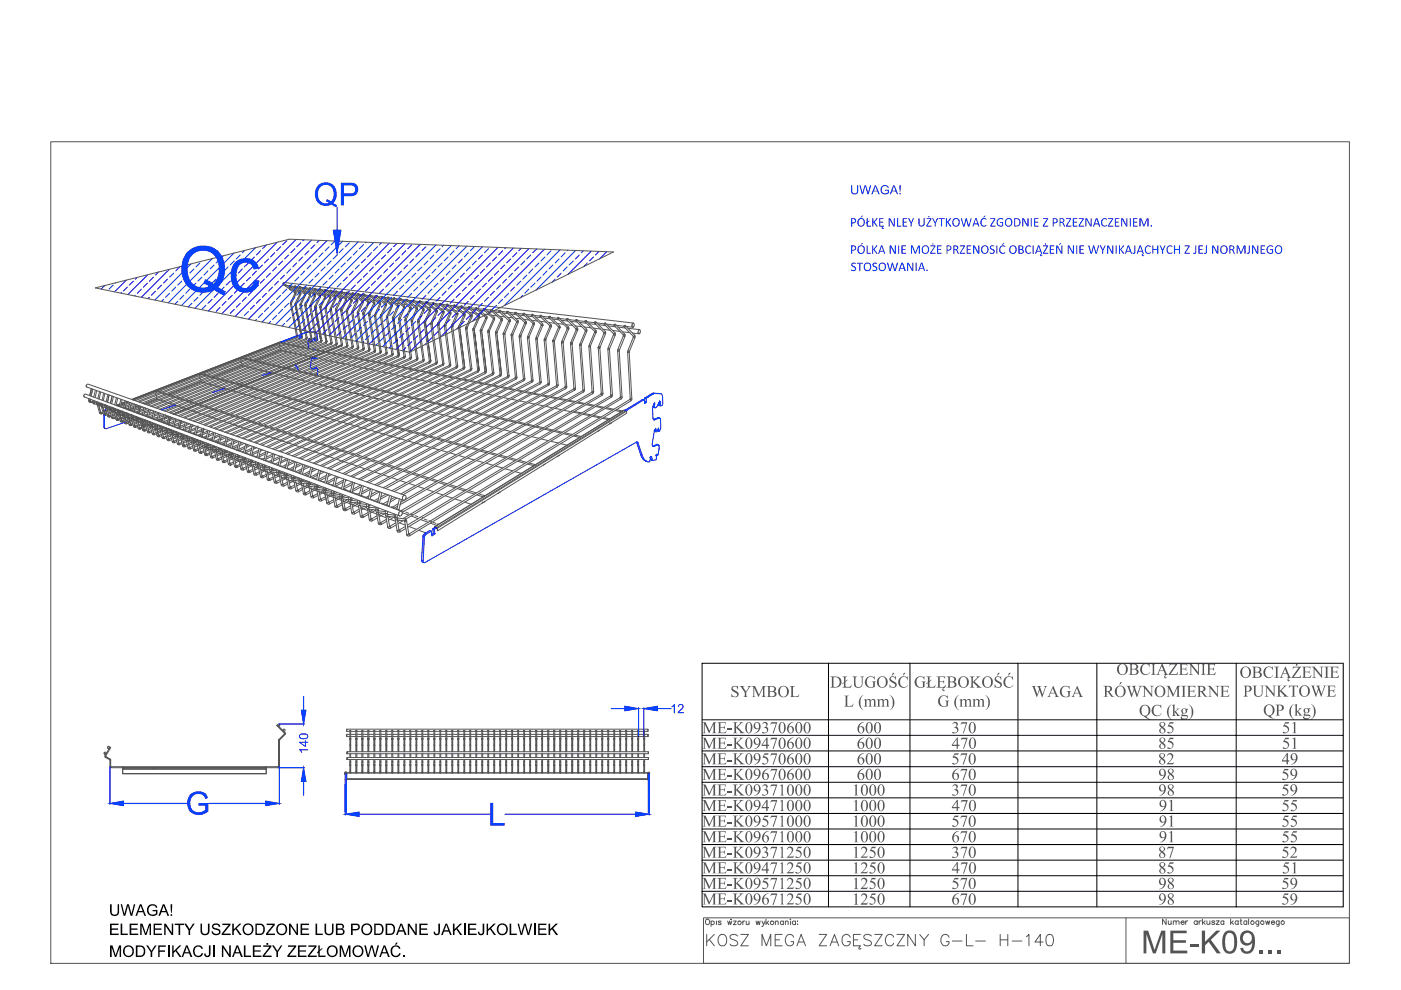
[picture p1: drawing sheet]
<svg xmlns="http://www.w3.org/2000/svg" width="297mm" height="210mm" viewBox="0 0 297 210" stroke-linecap="round" stroke-linejoin="round" font-family="sans-serif">
<!-- layer: 0 -->
<g fill="none" stroke="#545454" stroke-width=".21">
<path d="M149.2 194.6h136.9v9.7h-136.9zM149.7 195a.52 .52 0 0 1 .8 .5 .52 .52 0 0 1-.8 .4zM150.8 195.4a.38 .38 0 0 1 .5 0 .38 .38 0 0 1 0 .5 .38 .38 0 0 1-.5 0M150.8 195.3v1.1M151.9 195.3v.7M152.9 195.4l-.2-.1-.4 .1 .5 .3v.3h-.3l-.2-.1M154.3 195.3l.2 .7 .2-.7 .2 .7 .3-.7M155 194.9h.1zM155.5 195.3h.6l-.6 .7h.6M157.5 195.3v.7M157.9 195.3h-.3l-.1 .3M158.2 195.3l.1 .7h.2l.3-.2"/>
<path d="M158.8 195.3v.7M160.3 195.3l.2 .7 .3-.7 .2 .7 .2-.7M161.6 195.3l.3 .7 .3-.7M161.9 196l-.2 .4h-.2M162.4 194.9v1.1M162.6 195.6l.4 .4M163 195.3l-.6 .5M164.4 195.5l.2-.2h.3l.1 .7M164.4 195.3v.7M166.1 195.4a.36 .36 0 0 0-.5 0 .36 .36 0 0 0 0 .5 .36 .36 0 0 0 .5 0M166.1 195.3v.7M166.5 195.5l.3-.2h.3v.7"/>
<path d="M166.5 195.3v.7M167.6 194.9v.1zM167.6 195.3v.7M168.7 195.4a.38 .38 0 0 0-.6 0 .38 .38 0 0 0 0 .5 .38 .38 0 0 0 .6 0M168.7 195.3v.7M169.1 195.3h.1M169.1 195.9v.1zM238.7 194.6v9.7M247.2 194.9v1.1l-.7-1.1v1.1M247.7 195.2v.8h.3l.3-.2M248.3 195.2v.8M248.8 195.5l.2-.3 .3 .1 .1 .7"/>
<path d="M248.8 195.2v.8M249.4 195.5l.3-.3 .2 .1 .1 .7M250.4 195.6h.7a.38 .38 0 0 0-.5-.3 .38 .38 0 0 0-.2 .6 .38 .38 0 0 0 .6 .1l.1-.2M251.4 195.2v.8M251.9 195.2l-.3 .1-.2 .3M253.8 195.4a.37 .37 0 0 0-.5-.1 .37 .37 0 0 0 0 .6 .37 .37 0 0 0 .5-.1M253.8 195.2v.8M254.2 195.2v.8M254.7 195.2l-.3 .1-.2 .3M254.9 194.9v1.1M255.2 195.6l.3 .4M255.5 195.2l-.6 .6"/>
<path d="M255.9 195.2l.1 .8h.2l.3-.2M256.5 195.2v.8M257.6 195.4l-.3-.2-.3 .1v.2l.4 .1 .2 .2-.3 .2-.4-.2M257.9 195.2h.6l-.6 .8h.6M259.5 195.4a.35 .35 0 0 0-.5 0 .35 .35 0 0 0 0 .5 .35 .35 0 0 0 .5-.1M259.5 195.2v.8M260.9 194.9v1.1M261.1 195.6l.4 .4M261.5 195.2l-.6 .6M262.5 195.4a.37 .37 0 0 0-.5-.1 .37 .37 0 0 0 0 .6 .37 .37 0 0 0 .5-.1M262.5 195.2v.8M262.9 195.2h.4"/>
<path d="M263.1 194.9v1.1h.3M264.3 195.4a.35 .35 0 0 0-.5 0 .35 .35 0 0 0 0 .5 .35 .35 0 0 0 .5-.1M264.3 195.2v.8M264.7 194.9v1.1M266.9 195.2l-.1 1.1h-.4M266.9 195.4a.35 .35 0 0 0-.5 0 .35 .35 0 0 0 0 .5 .35 .35 0 0 0 .5-.1M268.3 195.2l.3 .8 .2-.8 .2 .8 .2-.8M269.6 195.6h.6a.38 .38 0 0 0-.5-.3 .38 .38 0 0 0-.2 .6 .38 .38 0 0 0 .6 .1l.1-.2M271.2 195.2v1.1h-.5M271.2 195.4a.35 .35 0 0 0-.5 0 .35 .35 0 0 0 0 .5 .35 .35 0 0 0 .5-.1"/>
<circle cx="156.8" cy="195.6" r=".37"/>
<circle cx="163.7" cy="195.7" r=".38"/>
<circle cx="265.5" cy="195.6" r=".37"/>
<circle cx="267.6" cy="195.6" r=".37"/>
<circle cx="272" cy="195.6" r=".37"/>
</g>
<g fill="#545454">
<path d="M242.5 197.3h.9l1.4 4.1 1.4-4.1h.9v4.8h-.7v-4l-1.4 4h-.6l-1.4-4.1v4.1h-.5z"/>
<path d="M248.1 197.3h3.5v.6h-2.8v1.4h2.6v.6h-2.6v1.6h2.9v.6h-3.6z"/>
<path d="M252.3 200.1h1.8v.6h-1.8z"/>
<path d="M254.8 197.3h.7v2.4l2.4-2.4h.9l-2.1 2 2.1 2.8h-.8l-1.7-2.4-.8 .7v1.7h-.7z"/>
<path d="M267 201.5h.7v.6h-.7z"/>
<path d="M268.9 201.5h.7v.6h-.7z"/>
<path d="M270.7 201.5h.7v.6h-.7z"/>
<path d="M259.8 197.6l.7-.3 .9 .1 .5 .5 .3 .6 .1 1.4-.2 1.2-.2 .5-.7 .6h-.7l-.6-.2-.6-1-.1-2.1 .2-.9zM260.2 197.9l-.3 .6-.2 1 .1 1 .2 .8a.92 .92 0 0 0 1.2 .3 .92 .92 0 0 0 .4-1.1l.1-1.4-.2-.9a.88 .88 0 0 0-1.3-.3z"/>
<path d="M263.4 197.6l.8-.3 1 .2 .6 .5 .3 1.1-.1 1.8-.3 .6-.5 .5-1.1 .2-.7-.3-.4-.9h.5a.95 .95 0 0 0 1.1 .7 .95 .95 0 0 0 .8-1.1l.1-.7-.6 .5-.9 .1-.5-.3-.4-.4-.2-1.2zM263.8 198.1l-.3 .7 .1 .6 .3 .4 .6 .2a1.11 1.11 0 0 0 .9-1.2 1.11 1.11 0 0 0-1.1-1z"/>
</g>
<g fill="none" stroke="#545454" stroke-width=".21">
<path d="M10.8 30.1h275.3v174.2h-275.3zM149.8 198.1v2.4M150.4 199.2l1 1.3M151.4 198.1l-1.6 1.6M152.5 198.5a.89 .89 0 0 1 1-.4 .89 .89 0 0 1 .6 1 1.06 1.06 0 0 1-.3 1.1 1.06 1.06 0 0 1-1.1 .2 1.55 1.55 0 0 1-.2-1.9zM156.4 198.5a.9 .9 0 0 0-.9-.4 .9 .9 0 0 0-.7 .6l.5 .5a1.24 1.24 0 0 1 1.1 .7v.3a1.08 1.08 0 0 1-1.6 0M157.1 198.1h1.6l-1.6 2.4h1.6M164.4 199.3h.9M165.8 198.1h-1.4v2.4h1.4M168.2 198.7a.89 .89 0 0 0-1-.6 .89 .89 0 0 0-.7 1 1.09 1.09 0 0 0 .3 1.1 1.09 1.09 0 0 0 1.1 .2l.3-.2v-.6h-.5M169.3 199.7h1.1M173.7 198.1h1.6l-1.6 2.4h1.6"/>
<path d="M176.3 199.7h1.2M180.3 198.7a.89 .89 0 0 0-1-.6 .89 .89 0 0 0-.8 1 1.06 1.06 0 0 0 .2 1.1 1.06 1.06 0 0 0 1.2 .2l.4-.4v-.4h-.6M180.9 199.3h1M182.4 198.1h-1.5v2.4h1.5l-.3 .6 .2 .2 .3-.2M184.8 198.5a.9 .9 0 0 0-.9-.4 .9 .9 0 0 0-.8 .6l.5 .5 .7 .2a.61 .61 0 0 1 .2 1 1.13 1.13 0 0 1-1.4-.2M185.4 198.1h1.6l-1.6 2.4h1.6M189.5 198.7a.89 .89 0 0 0-1.1-.6 .89 .89 0 0 0-.7 1 1.09 1.09 0 0 0 .3 1.1 1.09 1.09 0 0 0 1.1 .2l.4-.4M190.2 198.1h1.6l-1.6 2.4h1.6M194.1 198.1v2.4l-1.6-2.4v2.4M195 198.1l.9 1.2 1-1.2M195.9 199.3v1.2M201.2 198.7a.89 .89 0 0 0-1-.6 .89 .89 0 0 0-.7 1 1.09 1.09 0 0 0 .2 1.1 1.09 1.09 0 0 0 1.2 .2l.3-.4v-.4h-.6"/>
<path d="M201.9 199.5h2.1M204.9 198.1v2.4h1.4M206.9 199.5h2M212.1 199.3h1.6M212.1 198.1v2.4M213.7 198.1v2.4M214.6 199.5h2.1M217.6 198.6l.6-.5v2.4M221.2 199.7h-1.8l1.2-1.6v2.4M222.1 198.2a.75 .75 0 0 1 1.1 .4 2.01 2.01 0 0 1-.2 1.8 .86 .86 0 0 1-1.2-.3 2.14 2.14 0 0 1 .3-1.9zM161.6 200.5v-2.4l.9 2.4 .9-2.4v2.4M169 200.5l.9-2.4 .9 2.4"/>
<path d="M176 200.5l.9-2.4 .9 2.4"/>
</g>
<!-- layer: WYMIARY_1 -->
<g fill="#003fff">
<path d="M180.4 39.3h.3v1.5l.4 .2 .6-.2v-1.5h.3v1.3l-.3 .5-.7 .1-.5-.3z"/>
<path d="M182.2 39.3h.3l.4 1.6 .4-1.6h.3l.4 1.6 .5-1.6h.2l-.5 1.9h-.3l-.5-1.7-.4 1.7h-.3z"/>
<path d="M186.9 39.5l.5-.3 .8 .2 .2 .4-.2 .1-.4-.4-.7 .1-.1 .9 .2 .4 .5 .1 .5-.2v-.4h-.6v-.2h.9v.7l-.6 .3-.8-.1-.3-.2-.1-.6z"/>
<path d="M183.7 46.3h.3v.6l.3-.2v.2l-.3 .2v.7h.7l-.1 .2h-.8l-.1-.7-.2 .1 .2-.3z"/>
<path d="M184.9 46.3h.3v.8l.6-.8h.3l-.7 .8 .6 .9h-.2l-.6-.9v.9h-.3z"/>
<path d="M186.4 46.3l1 .1h-.8v.6h.7v.2h-.7v.6h.7l.1 .2-.3 .3h.3l-.1 .2a.25 .25 0 0 1-.3 0 .25 .25 0 0 1 0-.4l.1-.1h-.7z"/>
<path d="M188.4 46.3h.4l.7 1.4v-1.4h.2v1.7h-.3l-.8-1.5v1.5h-.2z"/>
<path d="M190.2 46.3h.2v1.5h.7v.2h-.9z"/>
<path d="M191.4 46.3h.9v.1h-.7v.6h.6v.2h-.6v.6h.7v.2h-.9z"/>
<path d="M192.5 46.3h.3l.4 .8 .4-.8h.2l-.5 1-.1 .7h-.1v-.7z"/>
<path d="M194.7 46.3h.3v1.4l.4 .1a.35 .35 0 0 0 .3-.1 .35 .35 0 0 0 .1-.3v-1.1h.3l-.2 1.5-.3 .2-.7-.1-.2-.4z"/>
<path d="M197.6 46.3h.3l.4 .8 .3-.8h.3a2.31 2.31 0 0 0-.6 1.7h-.1a2.16 2.16 0 0 0-.6-1.7z"/>
<path d="M199 46.3h1.3v.1h-.6v1.6h-.2v-1.6h-.5z"/>
<path d="M200.5 46.3h.3v.8l.6-.8h.3l-.6 .8 .5 .9h-.2l-.6-.9v.9h-.3z"/>
<path d="M203.7 46.3h.2l.5 1.5 .3-1.5h.3l.4 1.5 .4-1.5h.2l-.5 1.7h-.3l-.3-1.3-.4 1.3h-.3z"/>
<path d="M209.9 46.3h1.1v.2l-.8 1.3h.9l-.1 .2h-1.1l.9-1.6h-.9z"/>
<path d="M211.5 46.5l.4-.2h.5a.22 .22 0 0 1 .3 0 .22 .22 0 0 1 0 .3l-.7-.2-.4 .3v.7l.3 .4h.6v-.6h-.5v-.1h.7v.8l-.8 .1-.3-.1-.3-.4v-.6z"/>
<path d="M216.7 46.3h.4l.7 1.4v-1.4h.3l-.1 1.7-.3-.1-.7-1.4v1.5h-.3z"/>
<path d="M218.5 46.3h.3l-.1 1.7h-.2z"/>
<path d="M219.3 46.3h.9v.1h-.7v.6h.6v.2h-.6v.6h.7v.2h-.9z"/>
<path d="M221.1 46.3h1.1l-.9 1.5h.9v.2h-1.1l.9-1.6h-.9z"/>
<path d="M226 46.3h1.1l-.9 1.5h.9v.2h-1.1l.9-1.6h-.9z"/>
<path d="M227.5 46.3h.9v.1h-.7v.6h.6v.2h-.6v.6h.7v.2h-.9z"/>
<path d="M228.7 46.3h1.1l-.9 1.5h.9v.2h-1.1l.8-1.6h-.8z"/>
<path d="M230.1 46.3l.4 .1 .7 1.3v-1.4h.3v1.7h-.4l-.8-1.5v1.5h-.2z"/>
<path d="M233.6 46.5l.7-.3a.25 .25 0 0 1 .3 .1 .25 .25 0 0 1 0 .3l-.2-.2-.4 .1-.3 .4 .1 .7 .2 .2h.5a.16 .16 0 0 1 .1-.2 .16 .16 0 0 1 .2 .2 .16 .16 0 0 1-.2 .2h-.6l-.4-.2-.2-.9z"/>
<path d="M234.9 46.3h1.1l-.9 1.5h.9v.2h-1.1l.9-1.6h-.9z"/>
<path d="M236.4 46.3h.9v.1h-.7v.6h.6v.2h-.6v.6h.7v.2h-.9z"/>
<path d="M237.7 46.3h.4l.7 1.4v-1.4h.2v1.7h-.3l-.7-1.5-.1 1.5h-.2z"/>
<path d="M239.5 46.3h.2v1.7h-.2z"/>
<path d="M240.2 46.3h1v.1h-.7v.6h.6v.2h-.6v.6h.7l-.1 .2h-.9z"/>
<path d="M241.6 46.3l.4 .1 .5 1.3 .6-1.3 .4-.1v1.7h-.2v-1.6l-.7 1.6h-.2l-.6-1.6v1.6h-.2z"/>
<path d="M183.7 52h.3v1.6h.6v.2h-.9z"/>
<path d="M184.9 52h.2v.9l.7-.9h.2l-.6 .9 .7 .9h-.3l-.7-.9v.9h-.2z"/>
<path d="M188.6 52.1l.4 .1 .7 1.3v-1.4h.3l-.1 1.7-.3-.1-.7-1.4v1.5h-.3z"/>
<path d="M190.4 52h.2v1.8h-.2z"/>
<path d="M191.2 52h.9v.2h-.7v.6h.6v.2h-.6v.6h.6l.1 .2h-1z"/>
<path d="M193.1 52.1h.4l.6 1.4 .5-1.4h.4v1.7h-.2v-1.6l-.6 1.6h-.3l-.5-1.6v1.6h-.3z"/>
<path d="M198.7 52l1 .1-.1 .1h-.7v.6h.6v.2h-.6v.6h.7v.2h-.9z"/>
<path d="M203.5 52l1.1 .1-.9 1.5h.9v.2h-1.1l.9-1.6h-.9z"/>
<path d="M204.9 52.1h1v.1h-.7v.6h.6v.2h-.6v.6h.7v.2h-1z"/>
<path d="M206.3 52.1h.4l.7 1.4v-1.4h.3l-.1 1.7-.3-.1-.8-1.4 .1 1.5h-.3z"/>
<path d="M209.9 52.2l.5-.2a.21 .21 0 0 1 .3 0 .21 .21 0 0 1 0 .3l-.2-.1a.29 .29 0 0 0-.4 .3 .29 .29 0 0 0 .4 .3l.4 .3v.5l-.3 .2h-.4a.21 .21 0 0 1-.3-.1 .21 .21 0 0 1 0-.2l.3 .1a.33 .33 0 0 0 .5-.2 .33 .33 0 0 0-.4-.4l-.4-.4z"/>
<path d="M211.3 52h.2v1.8h-.2z"/>
<path d="M217.5 52.3l.4-.3h.3a.27 .27 0 0 1 .3 .1 .27 .27 0 0 1 .1 .3l-.7-.2-.3 .4v.6l.2 .4h.4l.4-.1a.39 .39 0 0 1-.6 .3l-.4-.1-.2-.4z"/>
<path d="M218.9 52.1h.3v1.7h-.3z"/>
<path d="M222.6 52.1h.9v.1h-.7v.6h.6v.2h-.6v.6h.7v.2h-.9z"/>
<path d="M226.4 52.1h.4l.7 1.4v-1.4l.2-.1v1.8l-.4-.1-.7-1.4v1.5h-.2z"/>
<path d="M228.2 52h.2v1.8h-.2z"/>
<path d="M228.9 52.1l.9-.1v.2h-.7v.6h.7v.2h-.7v.6h.7v.2h-.9z"/>
<path d="M230.7 52l.3 .1 .4 1.5 .4-1.6 .2 .1 .4 1.5 .4-1.5 .2-.1-.4 1.8h-.3l-.4-1.4-.4 1.4h-.3z"/>
<path d="M233.2 52l.2 .1 .4 .8 .4-.8h.3a1.97 1.97 0 0 0-.6 1.7h-.2a2.09 2.09 0 0 0-.5-1.7z"/>
<path d="M234.7 52.1h.4l.7 1.4v-1.4h.3l-.1 1.7-.3-.1-.7-1.4v1.5h-.3z"/>
<path d="M236.5 52.1l.2-.1v1.8h-.2z"/>
<path d="M237.3 52h.2v.9l.6-.9 .3 .1-.7 .8 .7 .9h-.3l-.6-.9v.9h-.2z"/>
<path d="M240.5 52h.2v1.6l-.2 .2a.21 .21 0 0 1-.3 0 .21 .21 0 0 1-.1-.2h.3l.1-.2z"/>
<path d="M243 52.2l.6-.2a.29 .29 0 0 1 .3 .1 .29 .29 0 0 1 0 .3l-.6-.2-.3 .3v.7l.3 .4 .7-.1-.3 .3h-.5l-.3-.2-.2-.4 .1-.7z"/>
<path d="M244.3 52h.2v.8h.8v-.7h.3v1.7h-.3v-.8h-.8v.8h-.2z"/>
<path d="M245.8 52l.3 .1 .4 .8 .4-.8h.2a2.09 2.09 0 0 0-.5 1.7h-.2a2.28 2.28 0 0 0-.6-1.7z"/>
<path d="M247.5 52.3l.4-.3 .7 .2v.2l-.7-.2-.4 .6 .3 .8h.3l.4-.1a.28 .28 0 0 1-.1 .3 .28 .28 0 0 1-.3 0h-.3l-.4-.3-.1-.9z"/>
<path d="M248.9 52.1h.2v.7h.9v-.8h.2v1.8h-.2v-.8h-.9v.8h-.2z"/>
<path d="M251.1 52.1h1.1l-.8 1.5h.8l.1 .2h-1.2v-.2l.9-1.4h-.8z"/>
<path d="M253.4 52h.2v1.6l-.1 .2a.26 .26 0 0 1-.3 0 .26 .26 0 0 1-.2-.2 .23 .23 0 0 0 .3 0 .23 .23 0 0 0 .1-.3z"/>
<path d="M254.1 52.1h1l-.1 .1h-.6v.6h.6v.2h-.6v.6h.6l.1 .2h-1z"/>
<path d="M255.7 52h.2v1.5a.32 .32 0 0 1-.3 .3 .32 .32 0 0 1-.4-.2 .26 .26 0 0 0 .4 0 .26 .26 0 0 0 .1-.3z"/>
<path d="M257 52.1h.4l.7 1.4v-1.4h.2v1.7l-.3-.1-.8-1.4v1.5h-.2z"/>
<path d="M262.2 52.1h.4l.5 1.4 .6-1.4 .3-.1 .1 1.8h-.3v-1.6l-.6 1.6h-.2l-.6-1.6v1.6h-.2z"/>
<path d="M264.8 52h.2v1.6l-.2 .2a.26 .26 0 0 1-.3 0 .26 .26 0 0 1-.1-.2 .23 .23 0 0 0 .3 0 .23 .23 0 0 0 .1-.3z"/>
<path d="M265.4 52.1l.5 .1 .6 1.3v-1.4h.3v1.7l-.4-.1-.7-1.4v1.5h-.3z"/>
<path d="M267.3 52.1h.9v.1h-.7v.6h.6v.2h-.6v.6h.7v.2h-.9z"/>
<path d="M268.7 52.3l.4-.3h.4a.25 .25 0 0 1 .3 .1 .25 .25 0 0 1 0 .3l-.5-.2-.5 .4v.7l.5 .3h.4v-.6h-.4v-.1h.6v.8l-.6 .1-.4-.1-.4-.4v-.7z"/>
<path d="M180.6 55.8l.5-.1a.2 .2 0 0 1 .2 0 .2 .2 0 0 1 0 .3l-.1-.1a.31 .31 0 0 0-.5 .2 .31 .31 0 0 0 .4 .4l.4 .2v.4l-.1 .3-.6 .1a.21 .21 0 0 1-.3-.1 .21 .21 0 0 1 .1-.2l.3 .1a.33 .33 0 0 0 .4-.4 .33 .33 0 0 0-.4-.3l-.4-.3z"/>
<path d="M181.7 55.7h1.3v.2h-.6v1.5h-.2v-1.5h-.5z"/>
<path d="M185.1 55.8l.4-.1a.25 .25 0 0 1 .3 0 .25 .25 0 0 1 .1 .3l-.2-.1a.32 .32 0 0 0-.5 .2 .32 .32 0 0 0 .4 .4l.4 .2v.4l-.3 .3-.4 .1a.23 .23 0 0 1-.2-.1 .23 .23 0 0 1 0-.2h.1a.35 .35 0 0 0 .6-.2 .35 .35 0 0 0-.5-.4l-.3-.4z"/>
<path d="M188.1 55.7h.2l.4 1.5 .4-1.5h.2l.5 1.5 .3-1.5h.2l-.4 1.7h-.3l-.4-1.3-.3 1.3h-.3z"/>
<path d="M192.3 55.7l.4 .1 .7 1.4v-1.5h.2v1.7h-.3l-.8-1.4v1.4h-.2z"/>
<path d="M194.1 55.7h.3v1.7h-.3z"/>
<path d="M185.5 39.3h.2l.8 1.9h-.3l-.2-.6h-.8l-.2 .6h-.3zM185.6 39.5l-.3 .9h.6z"/>
<path d="M189.4 39.3h.3l.7 1.9h-.2l-.3-.6h-.8l-.2 .6h-.2zM189.5 39.5l-.3 .9h.6z"/>
<path d="M190.7 39.3h.3l-.1 1.4h-.1zM190.7 40.9h.3v.3h-.3z"/>
<path d="M180.4 46.3h.8l.3 .4-.2 .5-.6 .2-.1 .6h-.2zM180.7 46.4v.8l.5-.2a.35 .35 0 0 0 .1-.4 .35 .35 0 0 0-.4-.2z"/>
<path d="M181.9 46.5l.5-.3 .5 .1 .3 .2 .2 .9-.3 .5-.8 .1-.4-.2-.1-.3zM182.3 46.5l-.3 .4 .1 .7 .2 .2h.5l.3-.4v-.7l-.3-.3zM182.7 45.8l.3-.1-.4 .4h-.2z"/>
<path d="M196.4 46.3h1.1l-.9 1.5h.9v.2h-1.1l.8-1.6h-.8zM196.8 45.9a.15 .15 0 0 1 .3 0 .15 .15 0 0 1-.3 0z"/>
<path d="M202 46.6l.5-.4 .8 .2 .2 .4v.7l-.4 .5h-.6l-.5-.2-.1-.4zM202.4 46.5l-.2 .4v.6l.3 .3h.4l.3-.3v-.8l-.3-.3z"/>
<path d="M206.8 46.3h.3l.6 1.7h-.3l-.1-.4h-.7l-.2 .4h-.2zM206.9 46.5l-.3 .9h.6z"/>
<path d="M208 46.6l.3-.3h.5a.2 .2 0 0 1 .3 0 .2 .2 0 0 1 0 .3l-.6-.2-.3 .3-.1 .8 .3 .3h.4l.3-.1v.2l-.7 .1-.4-.3-.1-.2zM208.7 45.8l.3-.1-.4 .4h-.2z"/>
<path d="M213.3 46.4l.8-.2 .4 .3 .1 .8-.2 .6-.8 .1-.4-.2-.1-1zM213.6 46.5l-.3 .3v.7l.3 .3h.5l.3-.4-.1-.7-.2-.3z"/>
<path d="M215 46.3h.8l.5 .4v.8l-.3 .4-1 .1zM215.2 46.4v1.4h.6l.3-.3v-.7l-.4-.3z"/>
<path d="M223.2 46.3h.7l.4 .3-.1 .6-.8 .2v.6h-.2zM223.4 46.4v.8l.5-.1 .1-.1v-.4z"/>
<path d="M224.6 46.3h.8l.3 .2v.4l-.3 .3 .4 .8h-.2l-.5-.8h-.3v.8h-.2zM224.8 46.4v.6h.3a.3 .3 0 0 0 .3-.3 .3 .3 0 0 0-.3-.3z"/>
<path d="M232.3 46.3h.4l.5 1.7h-.2l-.2-.4h-.7l-.1 .4h-.3zM232.5 46.5l-.3 .9h.6z"/>
<path d="M180.4 52.1h.8l.3 .4-.2 .5-.6 .1v.7h-.3zM180.7 52.2v.8l.5-.1v-.5z"/>
<path d="M181.9 52.3l.4-.3h.6l.3 .2 .2 1-.3 .5-.6 .1-.6-.3-.1-.8zM182.3 52.3l-.3 .3 .1 .7 .2 .3h.5l.3-.4v-.7l-.3-.3zM182.7 51.5l.3 .1-.6 .3z"/>
<path d="M186.8 52.1h.3l.6 1.7h-.2l-.2-.5h-.7l-.2 .5h-.2zM186.9 52.3l-.3 .9h.7z"/>
<path d="M195.6 52.3l.4-.3 .8 .2 .2 .9-.3 .6-.6 .1-.5-.2-.2-.3zM195.9 52.3l-.2 .3v.8l.4 .2h.3l.3-.4v-.7l-.3-.3z"/>
<path d="M197.2 52l1.1 .1-.8 1.5h.8v.2h-1.1l.9-1.6h-.9zM197.6 51.7a.15 .15 0 0 1 .3 0 .15 .15 0 0 1-.3 0z"/>
<path d="M200.7 52.1h.7l.3 .3v.4l-.2 .2-.6 .1v.7h-.2zM200.9 52.2v.8l.5-.1 .1-.2-.1-.4z"/>
<path d="M202.1 52.1h.8l.3 .3a.38 .38 0 0 1-.3 .5l.4 .9h-.3l-.2-.6-.2-.2h-.2v.8h-.3zM202.4 52.2v.6h.2a.3 .3 0 0 0 .3-.3 .3 .3 0 0 0-.4-.3z"/>
<path d="M208.2 52.3l.3-.3h.6l.4 .3 .1 .7-.3 .7-.6 .1-.5-.2-.2-.5zM208.4 52.4l-.1 .3 .1 .8 .3 .1h.4l.3-.6-.1-.5-.4-.3z"/>
<path d="M212.1 52.2l.6-.2a.29 .29 0 0 1 .3 .1 .29 .29 0 0 1 .1 .3l-.7-.2-.3 .3v.7l.2 .4h.4l.4-.1-.1 .2-.4 .1-.5-.1-.2-.3v-.7zM212.7 51.6l.3-.1-.6 .4z"/>
<path d="M214.2 52.2l.3-.2h.5l.4 .3 .1 1-.2 .4-.7 .1-.5-.2-.1-.9zM214.5 52.3l-.3 .4 .1 .7 .3 .2h.4l.3-.3v-.7l-.3-.4z"/>
<path d="M216 52h.5l.4 .2 .1 .4-.2 .3 .3 .2v.3l-.2 .3-1 .1zM216.2 52.2v.6h.2a.28 .28 0 0 0 .3-.3 .28 .28 0 0 0-.3-.3zM216.2 53v.6h.3a.31 .31 0 0 0 .3-.4 .31 .31 0 0 0-.4-.2z"/>
<path d="M220.1 52.1h.3l.6 1.6-.3 .3 .3 .1-.1 .2a.25 .25 0 0 1-.4-.1 .25 .25 0 0 1 .1-.3l.1-.1-.1-.5h-.7l-.2 .5h-.2zM220.2 52.3l-.3 .9h.6z"/>
<path d="M221.1 52.1h1.1l-.8 1.5h.8l.1 .2h-1.2v-.2l.9-1.4h-.8zM221.5 51.7a.15 .15 0 0 1 .3 0 .15 .15 0 0 1-.3 0z"/>
<path d="M223.9 52.1h.4l.7 1.4v-1.4h.3l-.1 1.7-.3-.1-.7-1.4v1.5h-.3zM224.8 51.6h.3l-.6 .3z"/>
<path d="M239.1 52.1h.3l.6 1.7h-.2l-.2-.5h-.7l-.2 .5h-.2zM239.2 52.3l-.3 .9h.6z"/>
<path d="M241.6 52.1h.3l.6 1.6-.2 .4 .3 .1a.25 .25 0 0 1-.4 .1 .25 .25 0 0 1 0-.4l-.1-.6h-.7l-.2 .5h-.2zM241.7 52.3l-.3 .9h.7z"/>
<path d="M258.8 52.3l.5-.3 .8 .2 .2 .9-.4 .6-.5 .1-.5-.2-.2-.3zM259.1 52.3l-.1 .3v.8l.3 .2h.4l.3-.4v-.7l-.4-.3z"/>
<path d="M260.7 52h.6l.3 .2 .1 .5-.3 .3 .2 .1 .2 .7h-.2l-.3-.6-.2-.2h-.2v.8h-.2zM260.9 52.2v.6h.3a.3 .3 0 0 0 .3-.3 .3 .3 0 0 0-.4-.3z"/>
<path d="M270.4 52.3l.4-.3h.5l.5 .3 .1 .7-.3 .7-.7 .1-.5-.2-.1-.5zM270.7 52.3l-.2 .4 .1 .6 .2 .3h.5l.3-.5v-.6l-.4-.3z"/>
<path d="M183.3 56l.4-.3h.5l.4 .3 .1 .7-.4 .7-.6 .1-.4-.2-.2-.7zM183.5 56l-.1 .4 .1 .7 .2 .2 .5-.1 .3-.4-.1-.7-.3-.2z"/>
<path d="M186.4 56l.4-.3h.5l.4 .3 .1 .8-.3 .6-.6 .1-.4-.2-.2-.4zM186.6 56l-.1 .5 .1 .6 .3 .2 .5-.1 .2-.4-.1-.7-.2-.2z"/>
<path d="M191.1 55.7h.3l.6 1.7h-.2l-.2-.4h-.7l-.1 .4h-.3zM191.3 55.9l-.4 .9h.7z"/>
<path d="M195.3 55.7h.3l.5 1.7h-.2l-.1-.4h-.8l-.1 .4h-.3zM195.4 55.9l-.3 .9h.6z"/>
<circle cx="244.1" cy="47.9" r=".16"/>
<circle cx="196.5" cy="57.3" r=".16"/>
</g>
<!-- layer: 0 -->
<g fill="#000">
<path d="M23.3 195.8h1.8v.3h-1.4v.7h1.3v.3h-1.3v.9h1.5v.2h-1.9zM23.3 191.7h.4v1.8l.1 .2 .3 .2 .7-.1 .1-2.1h.3v1.8l-.3 .6-.7 .1-.6-.2-.3-.7zM25.6 195.8h.3v2.2h1.2v.2h-1.5zM25.6 191.7h.3l.5 2.1 .5-2.1h.4l.6 2.1 .5-2.1h.3l-.7 2.5h-.3l-.6-2.2-.5 2.2h-.4zM27.5 195.8h1.7v.3h-1.4v.7h1.3v.3h-1.3v.9h1.5v.2h-1.8zM29.7 195.8h.5l.7 2.1 .7-2.1h.4v2.4h-.3v-2l-.7 2h-.3l-.7-2v2h-.3zM31.4 192.2l.6-.5h.7l.4 .2 .3 .5-.3 .1-.4-.5h-.6l-.3 .2-.3 .9 .3 .7 .7 .1 .6-.2v-.5h-.7v-.2l1-.1v.9l-.9 .4-.9-.2-.4-.7v-.7zM32.6 195.8h1.7v.3h-1.4v.7h1.3v.3h-1.3v.9h1.4v.2h-1.7zM34.8 195.8h.4l1.2 1.9v-1.9h.3v2.4h-.3l-1.3-1.9v1.9h-.3zM37.1 195.8h1.9v.3h-.8v2.1h-.3v-2.1h-.8zM39 195.8h.5l.7 1.2 .7-1.2h.4l-1 1.4v1h-.3v-1zM42.5 195.8h.3l.1 1.8 .3 .4 .8-.1 .1-.3v-1.8h.3v1.7l-.2 .6-1 .2-.5-.3-.2-.4z"/>
<path d="M45.1 196l.4-.2h.6l.5 .4 .1 .3h-.3l-.2-.3-.4-.2-.4 .1-.2 .3 .2 .3 1.3 .5 .1 .5-.3 .4-.4 .2-.8-.1-.4-.3-.1-.4 .3-.1 .3 .5 .7 .1a.43 .43 0 0 0 .4-.5 .43 .43 0 0 0-.6-.4l-.6-.1-.3-.2-.1-.5zM47.1 195.8h1.8v.3l-1.5 1.9h1.5v.2h-1.9v-.2l1.5-1.9h-1.4zM49.2 195.8h.4v1.2l1.2-1.2h.4l-1 1 1 1.4h-.4l-.8-1.2-.4 .4v.8h-.4zM56.5 195.8h1.8v.3l-1.5 1.9h1.5v.2h-1.9v-.2l1.5-1.9h-1.4zM61.3 195.8h.3l1.3 1.9v-1.9h.3v2.4h-.3l-1.3-1.9v1.9h-.3zM63.7 195.8h1.8v.3h-1.4v.7h1.3v.3h-1.3v.9h1.4v.2h-1.8zM66.9 195.8h.3v2.2h1.2v.2h-1.5zM68.8 195.8h.3v1.8l.4 .4h.5l.3-.3 .1-1.9h.3v1.8l-.3 .5-.9 .2-.5-.3-.2-.5zM86.5 195.8h.3l1.3 1.9v-1.9h.3v2.4h-.4l-1.2-1.9v1.9h-.3zM88.9 195.8h1.7v.3h-1.3v.7h1.3v.3h-1.3v.9h1.4v.2h-1.8zM92.9 195.8h.4l-.1 2.1-.3 .3-.5 .1-.4-.2-.1-.5 .3-.1 .1 .2a.36 .36 0 0 0 .4 .3 .36 .36 0 0 0 .2-.5zM96 195.8h.4v1.2l1.2-1.2h.4l-1 1 1 1.4h-.4l-.9-1.2-.3 .4v.8h-.4z"/>
<path d="M99.2 195.8h1.8v.3h-1.4v.7h1.3v.3h-1.3v.9h1.5v.2h-1.9zM102.3 195.8h.4l-.1 2.1-.3 .3-.5 .1-.4-.2-.1-.5 .3-.1 .1 .2a.36 .36 0 0 0 .4 .3 .36 .36 0 0 0 .2-.5zM103.2 195.8h.3v1.2l1.2-1.2h.4l-1 1 1.1 1.4h-.5l-.8-1.2-.4 .4v.8h-.3zM108 195.8h.4v2.2h1.2v.2h-1.6zM109.7 195.8h.3l.5 2.1 .6-2.1h.4l.5 2.1 .5-2.1h.3l-.6 2.4h-.3l-.6-2.1-.6 2.1h-.3zM114.1 195.8h1.7v.3h-1.4v.7h1.4v.3h-1.4v.9h1.5v.2h-1.8zM116.3 195.8h.3v1.2l1.2-1.2h.5l-1 1 1 1.4h-.4l-.9-1.2-.4 .4v.8h-.3zM23.3 200.4h.5l.7 2.1 .7-2.1h.5v2.5h-.3v-2l-.7 2h-.3l-.7-2.1v2.1h-.4zM31 200.4h.4l.7 1.2 .8-1.2h.3l-.9 1.4v1.1h-.4v-1.1zM33.5 200.4h1.7v.3h-1.4v.8h1.2v.3h-1.2v1.1h-.3zM36.5 200.4h.3v1.3l1.2-1.3h.5l-1.1 1.1 1.1 1.4h-.4l-.9-1.2-.4 .4v.8h-.3zM41.2 200.8l.6-.4h.6l.4 .3 .2 .4-.3 .1-.3-.4-.5-.1-.5 .3-.2 .5 .2 .8 .3 .3h.6l.3-.1 .1-.4h.4l-.3 .6-.6 .2-.9-.2-.4-1z"/>
<path d="M44.3 200.4h.3v2.1l-.3 .4h-.4l-.5-.3-.1-.4 .3-.1v.3a.36 .36 0 0 0 .5 .2 .36 .36 0 0 0 .2-.5zM47 200.4h.3l1.3 2v-2h.4v2.5h-.4l-1.3-1.9v1.9h-.3zM51.7 200.4h.3v2.2h1.2v.3h-1.5zM53.6 200.4h1.7v.3h-1.4v.8h1.4v.3h-1.4v.8h1.5v.3h-1.8zM57.7 200.4h.4l.7 1.2 .7-1.2h.4l-1 1.4v1.1h-.3v-1.1zM61.1 200.4h1.7v.3l-1.5 1.9h1.5v.3h-1.9v-.3l1.5-1.9h-1.3zM63.2 200.4h1.8v.3h-1.5v.8h1.4v.3h-1.4v.8h1.5v.3h-1.8zM65.4 200.4h1.7v.3l-1.5 1.9h1.6v.3h-2v-.3l1.5-1.8-1.3-.1zM67.5 200.4h.3v1l.5-.4v.2l-.5 .5v.9h1.2v.3h-1.5v-.9l-.3 .1v-.2l.3-.2zM72 200.4h.5l.7 2.1 .7-2.1h.4v2.5h-.3v-2l-.7 2h-.3l-.7-2.1v2.1h-.3zM77.2 200.4h.4l.4 2.2 .6-2.2h.4l.5 2.2 .5-2.2h.4l-.7 2.5h-.3l-.6-2.2-.6 2.2h-.3zM85.4 202.6h.3v.3h-.3z"/>
<path d="M29.6 191.7h.4l1 2.5h-.4l-.3-.8h-1l-.2 .8h-.4zM29.8 192l-.4 1.2h.8z"/>
<path d="M34.5 191.7h.4l1 2.5h-.4l-.3-.8h-1l-.3 .8h-.3zM34.7 192l-.4 1.2h.8z"/>
<path d="M36.2 191.7h.3l-.1 1.8h-.1zM36.2 193.8h.3v.4h-.3z"/>
<path d="M51.6 196.3l.7-.5h.5l.5 .2 .4 .8v.5l-.2 .6-.7 .4-.9-.2-.4-.4-.1-.6zM52 196.3l-.3 .6 .3 .8 .3 .3 .8-.2 .3-.4-.2-1.1-.5-.3z"/>
<path d="M54.2 195.8h1.2l.6 .5 .1 1.2-.5 .7h-1.4zM54.5 196.1v1.9l1-.1 .3-.5-.1-1-.4-.3z"/>
<path d="M58.8 196.2l.7-.4h.5l.6 .3 .2 .5 .1 .6-.5 .9-.9 .2-.7-.4-.2-.6v-.7zM59.1 196.3l-.2 .5 .1 .9 .5 .3 .7-.1 .4-.6-.3-1-.7-.3z"/>
<path d="M71.2 195.8h1.2l.5 .3 .1 .5-.4 .4 .3 .1 .2 .5-.3 .5-1.6 .1zM71.6 196.1v.7h.7a.39 .39 0 0 0 .3-.5 .39 .39 0 0 0-.6-.2zM71.6 197.1v.9h.6a.43 .43 0 0 0 .5-.5 .43 .43 0 0 0-.6-.4z"/>
<path d="M74.4 195.8h1.3l.5 .3 .1 .3-.3 .7-1.2 .2v.9h-.4zM74.8 196.1v.9h.8l.3-.2 .1-.4-.3-.3z"/>
<path d="M76.8 196.2l.7-.4h.5l.6 .3 .3 .5v.6l-.4 .9-.9 .2-.8-.4-.2-.6v-.7zM77.1 196.3l-.2 .5 .2 .9 .4 .3 .7-.1 .4-.6-.2-1-.7-.3z"/>
<path d="M79.3 195.8h1.3l.5 .3 .2 1.1-.2 .7-.3 .3h-1.5zM79.6 196.1v1.9l1-.1 .4-.6-.1-.9-.4-.3z"/>
<path d="M81.8 195.8h1.2l.6 .4 .1 .4v.8l-.3 .7-.5 .1h-1.1zM82.1 196.1v1.9l1-.1 .3-.5-.1-1-.4-.3z"/>
<path d="M84.9 195.8h.3l1 2.4h-.4l-.2-.7h-1l-.3 .7h-.3zM85 196.1l-.4 1.1h.8z"/>
<path d="M94.5 195.8h.3l1 2.4h-.4l-.3-.7h-1l-.2 .7h-.4zM94.6 196.1l-.4 1.1h.9z"/>
<path d="M105.6 196.2l.6-.4h.6l.5 .3 .3 .5 .1 .6-.5 .9-.9 .2-.7-.4-.3-.6 .1-.7zM106 196.2l-.3 .6 .1 .9 .5 .3 .6-.1 .4-.6-.1-.8-.6-.5z"/>
<path d="M26.3 200.9l.6-.5 1 .2 .5 .7v.7l-.3 .6-.7 .3-.8-.2-.5-.7zM26.6 200.9l-.2 .4 .2 1 .4 .3h.7l.3-.5v-1l-.6-.4z"/>
<path d="M28.8 200.4l1.3 .1 .6 .5 .1 1.1-.5 .7-1.5 .1zM29.1 200.7v1.9h1l.2-.2 .2-.6-.2-.8-.2-.2z"/>
<path d="M39.4 200.4h.4l1 2.5h-.4l-.3-.8h-1l-.3 .8h-.3zM39.6 200.7l-.4 1.2h.8z"/>
<path d="M50.1 200.4h.4l1 2.5h-.4l-.3-.8h-1l-.3 .8h-.3zM50.3 200.7l-.4 1.2h.8z"/>
<path d="M55.8 200.4h1.7v.3l-1.5 1.9h1.6v.3h-1.9v-.3l1.5-1.9h-1.4zM56.5 199.9h.4v.4h-.4z"/>
<path d="M69.7 200.7l.8-.3 .9 .5 .2 1.1-.5 .7-.8 .2-.7-.3-.3-1zM69.9 200.9l-.3 .6 .1 .8 .5 .3 .7-.1 .4-.5-.1-.9-.6-.4z"/>
<path d="M74.9 200.9l.4-.4 .5-.1 .9 .3 .4 .8-.3 1-.8 .4-.8-.2-.5-.8zM75.4 200.8l-.3 .6v.7l.5 .5h.6l.5-.5-.1-.9-.5-.5z"/>
<path d="M81.3 200.4h.4l.9 2.5h-.3l-.3-.8h-1l-.3 .8h-.3zM81.5 200.7l-.4 1.2h.8z"/>
<path d="M83.1 200.8l.6-.4h.6l.5 .4 .1 .3-.3 .1-.3-.5h-.7l-.4 .6v.8l.4 .5h.5l.3-.1 .2-.4h.3l-.3 .7-.8 .1-.7-.3-.3-.7v-.5zM84 199.9h.3l-.3 .4h-.3z"/>
</g>
<path d="M98.5 195.8v2.4M35.8 200.4v2.5" fill="none" stroke="#000" stroke-width=".34"/>
<path d="M113.4 195.8v2.4M45.4 200.4v2.5" fill="none" stroke="#000" stroke-width=".3"/>
<!-- layer: POMOCNICZE -->
<g fill="none" stroke="#545454" stroke-width=".21">
<path d="M42.2 79.3l.1 .1-9 3.4M42.2 79.3l46.5 12.7M42.3 79.6l.1 .4M43.1 79.3l.6 .2M44 79.6l.6 .2M45 79.8l.6 .2M50.9 75.9l-8.7 3.4M50.9 75.9l68.1 15.9M51 76.2l.1 .4M51.2 76.8v.3M51.3 77.4v.1l13.4 3.3M51.3 77.5l-6.1 2.4"/>
<path d="M51.4 75.8l-.5 .1M51.8 75.9l.6 .2M52.8 76.2l.6 .1M53.8 76.4l.6 .1M54.8 76.6l.6 .2M55.8 76.8l.6 .2M56.8 77.1l.7 .1M57.9 77.3l.6 .2M58.9 77.6l.7 .1M59.2 72.7v.1M59.2 72.7l.2 .1M59.2 72.8l-7.8 3"/>
<path d="M59.2 73.1l.1 .3M59.3 73.6l.1 .3M59.5 72.5l-31.6 12.2M59.5 74.2v.1M59.5 74.3l-5.5 2.2M59.5 74.3l.3 .1M59.5 72.5h.2M59.6 72.6l-.4 .1M59.7 72.5l-.1 .1M59.7 72.5l-31.7 12.3M59.8 72.9h.5M60 77.9l.7 .1"/>
<path d="M60 72.7l.6 .2M60.3 74.5l.5 .1M60.4 60.5l-.3-.1v-.5l74.2 8.6M60.4 60.5h.1M60.4 60.5v.1M60.6 60.4l-.2 .1M60.8 73l.6 .2M60.8 60.5l.6 .1M61.1 72.9l.5 .2M61.1 78.1l.7 .1M61.3 74.7l.6 .1M61.4 61.3h.1"/>
<path d="M61.4 61.3l.3 .2M61.4 60.6l.1 .1 .1-.2 2.1 1.5M61.4 60.7l2.1 1.5M61.6 64.3l1.3 7h.2l-.2 .3M61.6 64.2h.2M61.6 60.5l-.2 .1M61.7 77.6l-1.1 .3M61.7 60.9l-.3 .1M61.8 64.2v.1M61.8 64.3h.1M61.8 73.2l.6 .2M61.8 64.3l1-2-.1-.1h-.2l-.9 2.2 .2-.1 1.3 6.9 .2-.1h-.1"/>
<path d="M61.8 60.7h.7M62 73.2h.6M62.2 61.6h.5M62.2 61h.6M62.2 78.3l.7 .2M62.3 74.9l.6 .1M62.5 62.1l-2.1-1.5 .2-.2 2.1 1.5-.1 .2M62.5 62.1h.1M62.5 64.4l.1 .2M62.6 62.1l-.1 .1M62.6 64.3l1-2 .2 .1-1 2M62.6 60.6l-.1 .2"/>
<path d="M62.6 62.1h.1M62.6 64.5l1.3 6.8M62.6 61.9l.2 .4M62.6 60.7l2.1 1.4-.1 .3M62.6 60.7l-.1 .1 2 1.5M62.7 77.4h.1M62.8 71.4l.1 .2M62.8 64.5h.1M62.8 64.5h-.2M62.8 64.4l-.2-.1v.2M62.8 64.4h.1M62.8 73.4l.6 .2"/>
<path d="M62.8 64.5l1.3 6.9M62.8 60.8l.7 .1M62.8 71.4l-34.5 13.4M62.9 71.3h.1M62.9 71.3l-.1 .1M62.9 71.6l-34.3 13.4M63.1 73.4h.6M63.2 61.7h.5M63.2 61.1h.6M63.3 78.6l.7 .2M63.4 75.1l.6 .2M63.4 78.6h.1"/>
<path d="M63.5 60.8v.2M63.5 62.2h.1M63.6 62.3v.1M63.6 62.3h.1M63.6 64.6l1.3 7.1M63.6 64.7l.3-.1 1.2 7M63.6 62l.2 .4M63.6 64.4l1-1.9h.2l-1 2.1M63.6 60.7l-.1 .1M63.7 62l-.1 .3M63.7 71h.1M63.8 70.9l-.2 .1"/>
<path d="M63.8 64.6l-.2-.2v.3M63.9 64.6h.1M63.9 71.4l-1.3-6.9 1.3 7M63.9 60.9l.6 .1M63.9 73.7l.5 .1M63.9 71.6l-34.8 13.5M63.9 71.6l.2-.2-.2 .4M63.9 71.6v.2M63.9 71.8l-34.4 13.5M64.1 71.4h.1M64.1 73.5l.6 .2M64.2 61.8l.5 .1"/>
<path d="M64.2 61.2l.6 .1M64.4 78.9l.8 .1M64.4 75.4l.7 .1M64.6 62.5h.1M64.6 64.8h.1M64.7 62.1l.1 .5M64.7 60.9l-.2 .1M64.9 71.7h.1M64.9 64.8h.1M64.9 64.7v.1M64.9 73.9l.6 .1M64.9 72l-34.4 13.6"/>
<path d="M64.9 71.7l-.1 .1M64.9 61l.7 .1M65 72l-.2-.2-34.7 13.7M65 71.7l.1-.1-.1 .4M65.1 71.6h.1M65.2 73.7l.6 .2M65.2 61.9l.6 .1M65.2 72.5h.1M65.3 61.3l.6 .1M65.3 70.3l-.2 .1M65.3 70.3l.2 .1M65.3 70.4h-.1"/>
<path d="M65.3 70.4h.3M65.5 72v.1M65.5 71.9v.1M65.5 71.8l-.1 .2M65.5 75.6l.7 .1M65.5 72.3l.3 .2M65.6 71.8h.1M65.6 79.1l.7 .2M65.6 62.6l.1-.3 .1 .4-.9 2-.2-.1-.1 .2M65.6 72v.1M65.7 65h.1M65.7 71.9v.1"/>
<path d="M65.7 72.3v.1M65.7 62.3l-2.1-1.6-.1 .3 2.1 1.5M65.7 64.7l.9-2 .2 .1-.9 2.1M65.7 72.4l.1 .1M65.8 61l2.1 1.6-.2 .2M65.8 61l-.2 .2M65.8 61.1l-.2 .1 2.1 1.5M65.8 72.5h.1M65.8 61v.1M65.8 62.7l-.2-.1-.9 2M65.9 72l.1 .2M65.9 72h.1"/>
<path d="M65.9 64.9l1.3 7.1M65.9 64.9l-.2 .1 1.2 7.1M65.9 72l-34.9 13.8M65.9 71.9h.1M65.9 70.4l.8 .1M65.9 71.9l.2-.1-.1 .4M65.9 64.9l-.2-.2v.3M66 61.2l.6 .1M66 74.1l.6 .1M66 72.2l-34.7 13.7M66 78.2h.3M66.1 71.8l-1.2-7h-.3l1.3 7"/>
<path d="M66.1 72.3v.1M66.2 74l.7 .1M66.3 76h.1M66.3 62.1h.6M66.4 61.5l.5 .1M66.4 76v.1M66.6 75.8l.7 .1M66.6 76h.1M66.6 71.7v.1M66.6 62.6l-2.1-1.6 .2-.1 2.1 1.5-.1 .3M66.6 62.6h.1M66.6 62.7h.1"/>
<path d="M66.6 71.7h.1M66.6 70.4h.1M66.6 61.3h.1M66.7 71.7h.2h-.2v.1M66.7 65.1h.1M66.7 79.4l.8 .2M66.8 62.4l.1 .5M66.8 75.9h.1M66.8 61.1l-.2 .2M66.9 71.7h.1M66.9 72.1l.3-.1-.2 .4M66.9 72.1v.1"/>
<path d="M67 72.4l-.1-.2-35 13.9M67 65l-.2-.1-.1 .2M67 65h.1M67 65.1h.1M67 72.4l-34.7 13.8M67 79.5h.1M67 74.3l.7 .1M67.1 61.3l.6 .1M67.1 78.1h.1M67.3 72.2l-.1 .1M67.3 74.2l.7 .1M67.3 79.5h.1"/>
<path d="M67.4 71.9v.2M67.4 62.2l.6 .1M67.5 61.6l.5 .1M67.7 62.8h.1M67.7 76l.7 .2M67.8 62.6l.2 .4-1 2M67.8 65.1v.2M67.9 63l-.2-.1-.9 2M67.9 61.3l2.1 1.6-.1 .2M67.9 61.3l-.1 .2M67.9 61.3l-.1 .2 2.1 1.5M67.9 79.7l.8 .1"/>
<path d="M68 72.3l-35.2 14.1M68 72.3v.3M68 72.2h.3M68 72.3h.1M68 72.1l-1.3-7 1.3 7.1M68 65.2h.1M68 65.2l1-2.1-.1-.1h-.1l-1 2 .2 .2M68 72.6l-34.8 14M68.1 74.5l.7 .1M68.2 61.4l.6 .1M68.3 72.2v.1M68.3 72.3l-.3 .3"/>
<path d="M68.3 72.2l-1.3-7.1h-.3l1.3 7.2M68.4 74.4l.7 .1M68.5 62.4h.6M68.6 61.7l.5 .1M68.8 62.9l-2.1-1.6 .1-.2 2.1 1.6-.1 .2M68.8 63h.1M68.8 76.3l.8 .1M68.9 62.7l.1 .4M68.9 65.4v-.2l.2 .2M68.9 61.6h.1M68.9 65.2l1-2h.2l-1 2.1M69 72.6l.1 .2"/>
<path d="M69 61.4l-.1 .2M69.1 72.5l-.1 .1M69.1 72.6l-35.3 14.2M69.1 72.5h.1M69.1 65.4l1.3 7.2M69.1 65.4h-.2l1.3 7.2M69.1 80l.8 .1M69.1 72.8l-34.9 14.1M69.2 74.7l.7 .2M69.3 72.4l-.2 .1M69.3 72.4h.1M69.3 72.4v.1"/>
<path d="M69.3 72.5l-.2 .3M69.3 72.4l-1.3-7.2-.2 .1 1.3 7.1M69.5 74.6l.7 .2M69.5 62.5l.7 .1M69.7 61.8l.6 .1M70 76.5l.7 .2M70 62.8l.1 .4M70 65.4l1-2.1 .2 .1-1 2M70.2 72.7l-.1 .1M70.2 61.5l-.2 .2-.7-.1M70.2 72.6v.1M70.2 73l-.1-.2-35.3 14.3"/>
<path d="M70.2 73l-35 14.2M70.2 65.5h.1M70.2 65.5l-.2-.1v.2M70.3 75l.7 .1M70.4 61.7l.7 .1M70.4 72.6h-.2M70.4 72.6l-.2 .4M70.6 74.8l.7 .2M70.7 62.6l.6 .1M70.8 62l.6 .1M71 63.2l.1-.3 .1 .5M71.1 62.9l-2.1-1.5-.1 .2 2.1 1.6"/>
<path d="M71.1 65.7h.1M71.1 61.9l.2-.3 2.1 1.7-.1 .2M71.2 76.8l.7 .1M71.3 73l-35.6 14.5M71.3 73v.2M71.3 72.9l.2-.1-.2 .4M71.3 72.9h.1M71.3 72.9l-.1 .1M71.3 61.7l-.2 .2 2.2 1.6M71.3 73.2l-35.2 14.4M71.3 61.7h.1M71.3 65.7h.1"/>
<path d="M71.3 65.7h-.2l1.3 7.4M71.3 65.7l1.3 7.3M71.5 72.8l-1.3-7.3-.2 .1 1.3 7.3M71.5 75.2l.7 .2M71.5 61.8l.8 .1M71.8 62.7l.6 .1M71.8 75.1l.6 .1M71.9 62.1l.7 .1M72.1 63.5h.1M72.2 63.4l.1-.3 .1 .5-1 2-.2-.1-.1 .2M72.2 63.4h.1M72.2 63.1l-2-1.6-.2 .2 2.1 1.6"/>
<path d="M72.2 65.9h.1M72.3 65.7l-.1 .2M72.3 61.9v.1M72.3 63.6l-.2-.1-1 2M72.3 73.2h.1M72.4 73.2v.2M72.4 73.1l.2-.1-.2 .4M72.4 73.1v.1M72.4 77l.7 .2M72.4 73.2l-35.7 14.6M72.4 73.1h.1M72.4 73.4l-35.3 14.5"/>
<path d="M72.4 61.8l-.1 .1M72.4 61.9l2.2 1.5M72.4 61.9l-.1 .1 2.1 1.6M72.4 61.9h.1M72.5 65.9h-.3l1.3 7.4M72.5 65.9h.1M72.5 65.9l1.3 7.3M72.6 73h.1M72.6 75.4l.7 .2M72.7 62l.7 .1M72.9 62.9l.7 .1M72.9 75.3l.7 .1"/>
<path d="M73.1 62.3l.7 .1M73.3 63.6l.2 .1-1 2.1-.2-.1zM73.3 63.6h.1M73.3 63.5h.1M73.4 63.2l.1 .5M73.4 65.8h.1M73.5 73.4l-35.7 14.7M73.5 73.3v.3M73.5 73.3h.3M73.5 77.3l.8 .1M73.5 73.6l-35.3 14.7M73.6 66l-.2 .1 1.2 7.4"/>
<path d="M73.6 66l1.3 7.4M73.6 66l-.2-.2v.3M73.6 66h.1M73.6 61.9l-.1 .2M73.7 73.2h.1M73.8 73.3l-.3 .3M73.8 75.6l.7 .2M73.8 62.1l.8 .1M74.1 63l.6 .1M74.1 75.5l.7 .2M74.2 62.4l.7 .1M74.4 63.7l.2-.3 .1 .4-1 2.2"/>
<path d="M74.4 63.7h.1M74.4 63.8h.1M74.6 66.3l.2-.1 1.2 7.5M74.6 66.3l1.2 7.4M74.6 73.5l.3-.1-.2 .5M74.6 73.5v.1M74.6 63.9l-.2-.1-1 2M74.7 73.9v-.2l-.1-.1-35.8 14.9M74.7 73.9l-35.5 14.7M74.8 77.5l.7 .2M74.8 62.1l-.2 .2M74.9 73.4h.1"/>
<path d="M75 75.9l.7 .1M75 62.3l.8 .1M75.2 63.2l.7 .1M75.2 75.8l.8 .1M75.5 62.6l.6 .1M75.6 63.8l-2.1-1.7 .1-.2 2.1 1.7-.1 .2M75.6 63.9h.1M75.7 73.9l-35.9 15M75.7 63.5l.1 .5-1 2.2-.2-.2v.3M75.7 73.8l.1 .3M75.7 73.8h.1M75.8 73.7h.1"/>
<path d="M75.8 73.8h.1M75.8 64l-.2-.1-1 2.1M75.8 66.2h.1M75.8 73.8h-.1M75.8 74.1l-35.6 14.9M75.8 62.3v.1M76 66.4h.1M76 66.4h-.3l1.3 7.5M76 62.2l-.2 .1M76 77.8l.8 .1M76 66.4l1.2 7.5M76 73.7h-.2"/>
<path d="M76 73.7h.1M76 73.7l-.2 .4M76.2 76.1l.8 .2M76.4 63.3l.7 .1M76.5 76l.7 .2M76.6 62.7l.8 .1M76.8 64.1l.2 .1-1 2.1-.2-.1-.1 .2M76.8 64.1l.1-.4 .1 .5M76.8 64.1l-1 2.1M76.8 64h.1M76.9 63.7l-2.1-1.6-.2 .2 2.2 1.6M76.9 74l-36 15.2"/>
<path d="M76.9 74h.1M76.9 74v.1M76.9 74l.1 .3M76.9 66.6h.1M77 74l.2-.1-.2 .4M77 74h.1M77 66.3h.1M77 66.4l-.1 .2M77 74.3l-35.7 15.1M77.2 66.5h.1M77.2 73.9h.1M77.2 62.4l-.1 .2-.8-.2"/>
<path d="M77.2 78.1l.8 .1M77.4 76.4l.8 .1M77.4 62.6l.9 .1M77.7 63.5l.7 .1M77.7 76.2l.8 .2M77.9 62.9h.7M77.9 64.1l-2.1-1.7 .2-.2 2.2 1.7-.2 .2M78 64.1h.1M78 64.2h.1M78.1 63.8l.1 .5-1 2.2-.2-.1M78.2 74.2h.1M78.2 74.2l-.1 .1"/>
<path d="M78.2 66.8l.2-.1 1.2 7.7h-.3zM78.2 66.8h.1M78.2 74.5l-.1-.2-36.1 15.3M78.2 64.3l-.2-.1-1 2.1M78.2 74.5l-35.8 15.3M78.2 66.5v.3M78.4 74.1l-.2 .1M78.4 74.1h.1M78.4 74.1l-.2 .4M78.4 74.1l-1.2-7.6-.3 .1 1.3 7.5M78.4 66.7v.1M78.5 62.5l-.2 .2"/>
<path d="M78.5 78.3l.8 .2M78.6 76.6l.8 .2M78.7 62.7l.8 .1M78.8 63.7l.8 .1M78.9 76.5l.8 .2M79.1 63l.8 .1M79.2 64.4l.2 .1-1 2.2-.2-.2zM79.2 64.2l-2.1-1.6 .1-.2 2.2 1.7-.2 .2M79.2 64.4h.1M79.3 74.5l.1 .3M79.3 64l.2 .2-.1 .3M79.3 74.5l-36.2 15.5"/>
<path d="M79.3 74.5h.1M79.4 74.3v.1M79.4 74.4h.1M79.4 66.9v-.2l.3 .1-.1 .1M79.4 74.4h-.1M79.4 74.8l-35.9 15.4M79.5 62.8l.1 .1M79.6 74.3l-.2 .5M79.7 62.7l-.2 .1M79.8 78.6l.9 .2M79.9 76.9l.8 .1M79.9 62.9h.9"/>
<path d="M80.1 63.8l.7 .1M80.2 76.8l.8 .1M80.4 63.2h.7M80.4 64.4l-2.1-1.7 .2-.2 2.1 1.7-.2 .3 .3 .1-1 2.2M80.4 64.6l-1 2.1M80.6 74.7l-.1 .1M80.6 64.2l.1 .4M80.6 74.6h.1M80.6 75v-.3l-36.4 15.7M80.6 75l-36 15.6M80.7 66.9h.1M80.7 66.9v.2"/>
<path d="M80.7 66.9h.2M80.8 74.5l-1.2-7.6h-.2l1.2 7.7h.3l-.3 .4M80.8 74.5h.1M80.8 63l.2-.2 1.9 1.5M80.9 67.1h-.2l1.1 7.7M80.9 66.9v.2M80.9 67h.1M80.9 67.1h.1M80.9 67.1l1.2 7.7M81.1 78.9l.9 .1M81.2 77.1l.8 .2M81.3 63l.8 .1"/>
<path d="M81.4 64l.7 .1M81.4 77l.9 .2M81.6 63.3l.8 .1M81.7 64.7l-1 2.2M81.7 64.6l.1-.3 .1 .5M81.7 64.6h.1M81.7 64.7l.2 .1-1 2.2M81.8 64.3l-2.1-1.6-.1 .2 2.1 1.7M81.9 75.2v-.1l-.1-.1-36.5 15.8M81.9 75.2l-36.2 15.8M82 67.1l1-2.2h.2l-1 2.3M82.1 74.8h-.3v.2"/>
<path d="M82.1 74.8l-.2 .4M82.1 63.2l.2-.2 2.1 1.7v.2h-.1zM82.1 63.1v.1M82.2 67.3l1.1 7.8h-.2l-1.2-7.8M82.2 67.3h-.3M82.2 67.3l-.2-.2-.1 .2M82.3 63l-.2 .1M82.4 77.4l.9 .2M82.4 79.1l.9 .2M82.5 63.2h1M82.6 64.1l.8 .1M82.7 77.3l.9 .1"/>
<path d="M82.9 64.7l-2.1-1.7 .2-.2 2.2 1.7-.2 .4M82.9 64.7h.1M82.9 63.5l.8 .1M83.1 75.2l-36.6 16M83.1 75.2l.1 .2M83.1 75.1l-.1 .1M83.1 75.1h.1M83.1 64.5l.1 .5M83.2 75.4l-36.3 16M83.2 67.5h.1M83.3 75l-.1 .4M83.5 67.4l-.3-.2v.3"/>
<path d="M83.5 67.4h.1M83.5 67.4v.1M83.5 67.6l1.1 7.7-1.1-7.8h-.3l1.2 7.8M83.5 67.8l1.1 7.5M83.6 63.1l-.2 .2M83.7 79.4l1 .2M83.7 77.6l.9 .3M83.8 63.3l1 .1M83.9 64.3l.8 .1M84 77.5l.9 .2M84.2 63.6l.9 .2M84.3 65h.1"/>
<path d="M84.3 64.9h.1M84.3 64.9v.1M84.3 75.4v.1M84.3 75.4l.1 .3M84.3 75.4l-36.7 16.3M84.4 64.6l.1 .6M84.4 75.3l-.1 .1M84.4 75.7l-36.3 16.1M84.5 65.2l-.2-.2-1.1 2.3M84.5 65.2l-1 2.2M84.6 75.3h-.2M84.6 75.3h.1"/>
<path d="M84.6 75.3l-.2 .4M84.8 67.6l-.3 .1 1.2 7.8M84.8 67.6l1.1 7.9M84.8 67.6h.1M84.8 63.4v.1M84.8 67.6l-.2-.2-.1 .3M84.9 63.3l-.1 .1M85.1 77.9l.9 .2M85.1 79.7l.9 .2M85.2 63.5l.9 .1M85.2 64.5l.9 .1M85.4 77.8l.8 .2"/>
<path d="M85.6 65.1l.1-.2 .1 .4M85.6 65.1l-1 2.3M85.6 65.2l.2 .1-1 2.2M85.6 63.8l.8 .1M85.6 75.7h.1M85.6 65.1h.1M85.7 75.6l.3-.1-.3 .4M85.7 75.6h.1M85.7 75.6l-.1 .1M85.7 75.9l-.1-.2-36.8 16.3M85.7 64.9l-2.1-1.8v.2h-.2l2.2 1.8M85.7 75.9l-36.5 16.3"/>
<path d="M85.8 67.9l.1-.3 .2 .3M86.1 63.6l.1 .1M86.3 63.5l2.1 1.7v.2h-.1l-2.1-1.7zM86.3 63.5l-.2 .1M86.4 78.2l.9 .2M86.5 63.7l1 .1M86.6 64.6l.8 .1M86.7 78.1l.9 .2M86.9 75.9h.1M86.9 65.2l.2-.2v.5M86.9 65.3l.2 .2-1 2.2M86.9 65.4l-1 2.2"/>
<path d="M86.9 64l.9 .1M86.9 65.3h.1M87 75.8v.1M87.1 76.2l-.2-.3-36.8 16.6M87.1 76.2l-36.6 16.4M87.1 65l-2.2-1.7-.1 .2 2.1 1.7M87.2 68.1l1.1 7.9M87.2 75.8h-.2M87.2 75.8h.1M87.2 67.8l1-2.3 .3 .1-1 2.3-.3-.1v.3M87.3 75.8l-.2 .4M87.3 75.7l-1.2-7.8h-.3l1.2 7.9"/>
<path d="M87.4 68l1.2 8M87.4 68l-.2 .1M87.4 68h.1M87.7 63.6l2.1 1.9-.2 .1-2.1-1.8zM87.7 63.6l-.2 .2M87.8 78.5l.9 .2M87.9 63.8l1 .1M87.9 64.8l.9 .1M88.1 78.4l.9 .1M88.2 65.4h.1M88.3 76.2l-37 16.7M88.3 76.2l.1 .3"/>
<path d="M88.3 76.2l.3-.2-.2 .5M88.2 76.2h.1M88.3 65.4h.1M88.3 65.5h.1M88.3 64.1l.9 .2M88.3 65.4v.1M88.4 76.5l-36.7 16.5M88.4 65.2l.1 .5M88.5 68.2h.1M88.6 76h.1M88.8 68.2l-.2-.2-.1 .2M88.8 68.2h.1"/>
<path d="M89.1 63.8l2.1 1.7 .1 .5M89.1 63.8l-.2 .2M89.1 63.8l-.2 .2 2.1 1.7M89.2 78.7l.9 .3M89.3 65l.9 .1M89.3 64l1 .1M89.5 78.6l.9 .2M89.6 65.6h.1M89.6 65.6v.1M89.6 65.7l.3 .1-1.1 2.4M89.6 65.7l-1 2.3M89.7 76.3l-1.2-8.1h.3l1.1 8.1h-.2l-.1 .2"/>
<path d="M89.7 64.3l.9 .1M89.7 76.7l.1-.2h-.2l-37.1 16.8M89.7 76.7l-36.7 16.8M89.8 65.4l.1 .4M89.9 76.2l-.2 .5M89.9 68.5h.1M90 68.2h.1M90 68.2l-.1 .3M90.2 68.5l1.1 8-1.1-8h-.3l1.1 8M90.2 68.5h.1M90.2 68.4v.1M90.3 68.8l1 7.7"/>
<path d="M90.3 64.2h.1M90.5 64l-.2 .2M90.5 64l2.1 1.7M90.5 64.1l-.2 .1 2.1 1.7M90.5 64v.1M90.6 79l1 .2M90.7 65.2h.9M90.7 64.2l1 .1M90.9 78.9l1 .2M91 76.7h.1M91 65.7h.1M91 76.7l-37.2 17.1"/>
<path d="M91 76.7l.1 .3M91 76.6l.3-.1-.2 .5M91 76.6h.1M91 65.9l.3 .1-1.1 2.4-.2-.2zM91 65.8h.1M91 65.8v.1M91.1 64.5l.9 .1M91.1 77l-36.9 16.9M91.2 65.5l-.2 .3M91.3 68.7h.1M91.3 76.5h.1M91.6 68.7h-.3l1.1 8.1"/>
<path d="M91.6 68.6h.1M91.6 68.7l1.1 8.1M91.7 64.2v.1M91.9 64.1l-.2 .1M92 79.3l1.1 .2M92.1 65.3l.9 .1M92.2 64.3l1 .2M92.3 79.2l1 .2M92.4 77v-.2h.3l-.2 .4M92.4 77h.1M92.4 66.1l.3 .1-1.1 2.4-.2-.2-.1 .3M92.4 65.9l.3-.1v.4"/>
<path d="M92.4 66h.1M92.4 65.9v.1M92.5 77.2v-.2h-.1l-37.3 17.2M92.5 66h.1M92.5 66l-1.1 2.4M92.5 77.2l-36.9 17.2M92.6 64.6l.9 .2M92.7 76.8h.1M92.8 68.7h.3v.1M92.8 68.6h.1M92.8 68.7v.2M93.1 68.7h.1"/>
<path d="M93.1 68.8h.1M93.4 64.3l-.2 .2M93.5 79.6l1 .2M93.6 65.5l.9 .1M93.6 64.5l1.1 .1M93.8 79.5l1 .2M93.9 77.1l-.1 .2M93.9 66.1l.1-.2 .1 .5M93.9 66.2h.1M93.9 66.2l-1.1 2.4M93.9 66.3l.2 .1-1 2.3M93.9 77.5l-.1-.3-37.4 17.5"/>
<path d="M93.9 77.5l-37 17.4M94 64.9h1M94 65.9l-2.1-1.8v.2h-.2l2.2 1.8M94.1 77l-.2 .1M94.1 77l-.2 .5M94.1 77l-1-8.2-.3 .1 1.1 8.2M94.2 68.8l1.1-2.3h.2l-1 2.5M94.5 69l-.3 .1 1.1 8.2M94.5 69l1.1 8.3M94.5 69l-.3-.2v.3M94.5 68.9v.1M94.7 64.7h.1"/>
<path d="M94.9 64.5l-.2 .2M95 65.7l1 .1M95 79.9l1 .2M95.1 64.7l1.1 .1M95.2 77.5h.1M95.3 77.5l-37.5 17.7M95.3 77.5v.3M95.3 77.5l.3-.2-.3 .5M95.3 77.5h.1M95.3 79.8l1 .2M95.3 66.5l.2-.4 .1 .5M95.3 66.5h.1"/>
<path d="M95.3 77.8l-37.1 17.5M95.5 66.1l-2.1-1.8v.2h-.2l2.1 1.8M95.5 65l1 .2M95.7 69.1h.3v.2M95.7 69h.1M95.7 69.1v.2M96 69.3l1 8.3-.3 .1M96 69.3h-.3l1 8.3M96 69.2h.1M96 69.3h.1M96.2 64.8v.1M96.4 64.6l-.2 .2"/>
<path d="M96.5 65.9l1 .1M96.6 64.9l1.1 .1M96.7 77.7v.1M96.7 77.7h.1M96.8 78.1l.1-.2-.2-.1-37.5 17.9M96.8 66.5l-2.1-1.8 .2-.2 2.1 1.8v.5M96.8 66.7l.2 .1-1 2.3M96.8 78.1l-37.2 17.7M97 66.3l-1.3 2.7M97 65.2l1 .1M97 77.6l-.2 .5M97.2 69.5h.3l1 8.4"/>
<path d="M97.2 69.5h.1M97.2 69.5l1 8.4M97.3 69.3h.1M97.5 69.5h.1M97.5 69.4v.1M97.5 69.7l1 8.2M97.7 65.1h.1M97.9 64.9l-.2 .2M97.9 64.9l2.1 1.8M97.9 64.9l-.1 .2 2 1.8M98 66l1 .2M98.1 65.1l1.1 .1"/>
<path d="M98.2 78.1h.1M98.3 66.7h.1M98.3 78.3l-.1-.2-37.6 18M98.3 66.9l.3 .1-1.1 2.4-.2-.1-.1 .2M98.3 66.7l-1 2.6M98.3 78.3l-37.3 18M98.5 77.9h-.3v.2M98.5 77.9l-.2 .4M98.5 66.5l-2.1-1.9v.2l-.2 .1 2.2 1.8 .1-.2 .1 .5M98.5 65.4l1.1 .1M98.7 69.7h.1M98.8 69.5h.1"/>
<path d="M98.8 69.5l1-2.4h.2l.1 .1-1.1 2.4M99 69.6l-.2-.1-.1 .2M99 69.6v.1M99 69.7h.1M99.2 65.2l.1 .1M99.5 65l-.3 .2M99.5 65.1l2.1 1.7 .1 .6M99.5 65.1l-.2 .2 2.1 1.8M99.5 65.1h.1M99.5 66.3l1.1 .1M99.7 65.2l1.1 .2M99.8 78.2l-1.1-8.5h.3l1 8.4-.2 .1-.1 .2"/>
<path d="M99.8 78.6l-.1-.3-37.8 18.3M99.8 78.6l-37.4 18.2M99.8 67.1l.2-.4 .1 .5M99.8 66.9h.1M100 78.1l-.2 .5M100.1 65.6l1 .1M100.3 69.7l.3 .2M100.3 69.7l1.1-2.4h.2l.1 .1-1.1 2.4M100.3 69.7v.2M100.6 69.9h.1M100.6 70.2l1 8.2-1-8.5h-.3l1 8.5M100.7 71l.8 7.4"/>
<path d="M100.9 65.3v.1M100.9 65.3h.1M101.1 65.2l-.2 .1M101.1 66.5l1 .1M101.2 78.6l-37.8 18.6M101.2 78.6l.1 .3M101.2 78.6h.1M101.3 78.5h.1M101.3 65.4l1.1 .2M101.3 78.5l-.1 .2M101.3 78.5l.3-.1-.3 .5M101.3 78.9l-37.4 18.4"/>
<path d="M101.6 66.9l-.2 .4M101.7 65.8l1.1 .1M101.8 70.1l.1-.2-.1 .2M101.8 70.1v.1M102.1 70.1h.1M102.1 70h.1M102.2 70.5l.9 8.2-1-8.6-.3 .1 1 8.5M102.2 70l1-2.4-.1-.1-.1-.1-1.1 2.5 .2 .2M102.2 71.2l.9 7.5M102.7 65.4l-.2 .2M102.7 66.6l1 .2M102.8 78.9h.1"/>
<path d="M102.8 78.9l-37.9 18.8M102.8 78.9l.1 .3M102.8 78.9v-.2h.3l-.2 .5M102.9 65.6l1.2 .1M102.9 79.2l-37.6 18.6M103 67.4l.2-.3v.5M103 67.4h.1M103 67.4v.1M103.2 67.1l-2.1-1.9v.2h-.2l2 1.9M103.3 66l1.1 .1M103.4 70.4h.1M103.5 70.1h.1"/>
<path d="M103.5 70.1l1.2-2.5 .1 .2-1.1 2.4M103.7 70.2l-.2-.1-.1 .3M103.7 70.2h.1M103.7 70.3h.1M103.7 70.4h.1M104.1 65.7v.1M104.3 65.6l-.2 .1M104.3 66.8l1.1 .2M104.4 79.2l-38 19M104.4 79.2l.1 .1v.2M104.4 79.2h-.1M104.4 79.2h.1"/>
<path d="M104.4 79l-1-8.6h.3l1 8.6-.3 .2M104.5 79.5l-37.7 18.8M104.5 65.8l1.2 .2M104.6 67.5l-2.1-1.9h.1l.1-.2 2.1 1.9v.5M104.7 79l-.2 .5M104.8 67.3l-.2 .4M104.9 66.2l1.2 .1M105 70.6h.1M105 70.6v.1M105.1 70.5v-.1v.1M105.3 70.6h.1M105.4 70.5l1.1-2.5-.2-.1h-.1l-1.1 2.5h.2v.2"/>
<path d="M105.4 71l.9 8.3M105.7 66h.1M105.9 67.1l1.1 .1M106 79.5l-38.1 19.2M106 79.5l.1 .1v.2M106 65.8l-.3 .2M106 79.5h.1M106 79.3l-1-8.6 .3-.1 1 8.7M106 79.4h.1M106 79.4l-.1 .1M106.1 79.8l-37.8 19.1M106.2 67.9l.2-.4 .1 .5"/>
<path d="M106.2 66l1.2 .2M106.3 79.3l-.3 .1M106.3 79.3l-.2 .5M106.4 67.5l-2.1-1.9v.2h-.2l2.1 1.9M106.6 66.4l1.1 .1M106.7 70.7h.1M106.7 70.9h.1M106.7 70.7v.2M106.7 70.7l.3 .1M106.7 70.6l1.1-2.5h.2l.1 .1-1.1 2.5M107 70.8v.1M107.4 66.2l.1 .1"/>
<path d="M107.6 79.8h.1M107.6 67.3l1.1 .1M107.6 79.8l-38.2 19.5M107.6 79.8l.1 .3M107.6 79.7l-.9-8.8h.3l.9 8.7-.3 .2M107.7 66l-.3 .2M107.8 68.1l.3-.4v.5M107.9 66.2l1.2 .2M107.9 79.6l-.2 .5M108.1 67.7l-2.1-1.9-.1 .2h-.1l2 1.9M108.3 66.6l1.1 .1M108.4 71v-.1v.1"/>
<path d="M108.4 71.1h.1M108.4 71v.1M108.7 71l-.3-.1 1.1-2.6h.2l.1 .2-1.1 2.5M108.7 71h.1M108.7 71v.1M109.1 66.3v.1M109.3 80l-.9-8.9h.3l.9 8.9h-.3l-.1 .1M109.3 67.5l1.1 .1M109.4 66.2l-.3 .1M109.5 68.3l.2-.4 .1 .6M109.6 79.9l-.1 .3M109.6 66.4l1.3 .2"/>
<path d="M109.7 67.9l-2-1.9v.2l-.2 .1 2 1.9M110 66.8l1.2 .1M110.1 71.1v.3M110.4 71.2v.2M110.4 71.2h.1M110.9 66.5v.1M111 67.7l1.2 .2M111.1 66.4l-.2 .1M111.2 68.5l.3 .2-1.1 2.5-.3-.1zM111.2 68.5l.3-.4 .1 .4M111.4 66.6l1.3 .2M111.5 68.1l-2.1-1.9v.2h-.3l2.1 2"/>
<path d="M111.5 68.6v.1M111.7 67l1.3 .1M111.9 71.3l1.2-2.6 .2 .2-1.1 2.6M112.2 71.6h.1M112.2 71.6l-.1-.2-.2-.1-.1 .3M112.7 66.8v.1M112.7 67.9l1.3 .2M112.9 66.6l-.2 .2M113 68.8l.2-.4 .1 .5M113.1 66.8l1.4 .2M113.2 68.4l-2.1-2v.2h-.2l2.1 2M113.5 67.2l1.3 .2"/>
<path d="M113.6 71.6l1.1-2.6h.2l.1 .1-1.1 2.6M113.9 71.8h.1M113.9 71.8v-.1l-.3-.1v.3M114.5 68.1l1.3 .2M114.7 68.8l.3-.2v.5M114.7 66.8l-.2 .1v.2M114.8 68.9l-.1 .1M114.8 68.8v.1M114.9 67.1l1.4 .1M115 68.6l-2.1-2 .1 .2-.3 .1 2.1 1.9M115.3 67.4l1.3 .2M115.4 71.8l1.2-2.6h.1l.2 .1-1.2 2.7"/>
<path d="M115.7 72l-.3-.2v.3M115.7 72h.1M115.7 72.1h.1M115.7 72v.1M116.3 68.4l1.3 .1M116.6 67.1l-.3 .1v.1M116.8 68.8l-2.1-2v.3h-.2l2.1 1.9M116.8 67.3l1.4 .2M116.9 69.3h.1M116.9 69.1l-.1-.3-.2 .5M116.9 69.1v.2M117.2 67.6l1.3 .2"/>
<path d="M117.3 72.1l1.1-2.6h.2l.1 .1-1.1 2.6M117.6 72.3l-.3-.2-.1 .3M117.6 72.3l-.1 .1M117.6 72.2l-.1 .1M118.1 68.6l1.4 .1M118.4 67.3l-.2 .2M118.5 69.3h-.1v.2M118.5 69.3h.1M118.6 69.3v-.3l.1 .6M118.6 69l-2-1.9v.2h-.3l2.1 2M118.7 67.5l1.4 .2M119.1 67.9l1.3 .2"/>
<path d="M119.1 72.5v-.2l.3 .2M119.1 72.5v.2zM119.1 72.4l1.1-2.7h.3v.2l-1.1 2.6M119.4 72.5v.1M120 68.8l1.4 .2M120.1 67.7v.1M120.2 69.6h.1M120.2 69.5v.2M120.4 67.5l-.3 .2M120.5 69.5v-.2l.1 .3M120.5 69.5h-.1M120.5 69.3l-2.1-2 .1 .2h-.3l2.2 2"/>
<path d="M120.6 69.6h.1M120.6 69.7l-.1 .2M120.6 67.7l1.4 .2M121 72.8l.2-.2 .1 .3M121 72.8v.1M121 68.1l1.4 .2M121 72.6l1.1-2.7h.2l.1 .2-1.1 2.7M121.3 72.8h.1M121.3 72.9h.1M121.9 69.1l1.4 .2M122 67.9l.1 .1M122.3 67.8l-.3 .1"/>
<path d="M122.4 69.5l-2-2-.1 .3h-.2l2 2M122.4 70v.1M122.5 69.9l-.1-.4-.3 .5M122.5 69.9h.1M122.5 68l1.5 .2M122.9 68.4l1.4 .1M123 72.9l1.1-2.7h.1l.2 .1-1.2 2.7M123.2 73.2h.1M123.2 73.2v-.1a.21 .21 0 0 0-.2-.2 .21 .21 0 0 0-.1 .3M123.8 69.3l1.5 .2M124 68.2h.1M124.1 70.2l.2-.4 .1 .5"/>
<path d="M124.3 68l-.3 .2M124.3 69.8l-2-2v.1l-.2 .1 2 2M124.5 68.2l1.5 .2M124.9 73.5v-.1a.19 .19 0 0 1 0-.2 .19 .19 0 0 1 .3 .1v.2M124.9 68.6l1.4 .2M124.9 73.2l1.1-2.8h.2l.1 .2-1.1 2.7M125.2 73.5h.1M125.8 69.6l1.5 .2M126.3 70l-2-2v.2h-.2l1.9 2M126.3 68.2l-.2 .1-.1 .2M126.4 70.4l-.1-.4-.3 .5M126.4 70.4h.1"/>
<path d="M126.4 70.5l-.1 .1M126.5 68.5l1.6 .2M126.9 73.5l1.1-2.8h.2l.2 .1-1.2 2.8M126.9 68.8l1.5 .2M127.2 73.7h.1M127.2 73.7l-.1-.2h-.2l-.1 .3M127.8 69.8l1.5 .2M128 70.5h.1M128.1 70.5h.1M128.1 68.7h.1M128.3 70.3l-2-2.1v.3h-.3l2 2M128.3 68.5l-.2 .2"/>
<path d="M128.4 70.6l-.1-.3-.3 .4M128.4 70.6v.2M128.6 68.7l1.5 .2M128.9 74.1v-.3h.1a.19 .19 0 0 1 .2 .3 .19 .19 0 0 1-.3 0l.6 9.6M128.9 73.8l1.2-2.8h.2l.1 .1-1.1 2.8M128.9 69.1l1.6 .2M129.2 74l.7 9.7M129.9 70.1l1.5 .2M130.1 70.7v.3M130.4 70.5l-2.1-2 .1 .2h-.3l2 2.1 .3-.3v.6M130.4 71v.1M130.4 68.7l-.2 .1v.2"/>
<path d="M130.7 69l1.6 .2M131 74.1l1.1-2.9h.2l.2 .2-1.2 2.8M131 69.3l1.6 .3M131.3 74.3v-.1l-.3-.1v.3M132 70.4l1.5 .1M132.1 71.2v-.2l.2 .1 .1-.3 .1 .6M132.4 70.8l-2-2.1v.3h-.2l1.9 2M132.6 69l-.3 .1v.2M132.6 69l1.9 2.1M132.6 69v.1M132.6 69.1l-.3 .2 2 2M132.8 69.2l1.4 .2 .2-.2a.34 .34 0 0 0 .1-.4 .34 .34 0 0 0-.3-.2l-.2 .6 .2 .2"/>
<path d="M133.1 74.4l1.2-2.9h.2l.1 .2-1.2 3M133.2 69.6l2.4 .3M133.4 74.7h.1M133.4 74.5l-.3-.1v.3M134.1 70.6l1.5 .1a.49 .49 0 0 0-.1-.8l-.1 .1a.52 .52 0 0 0 .1 .8M134.3 71.5l.2-.4 .1 .6M18.9 84.5l-.1 .4M19 85.3h.1M19.1 85.3l.6 .1M19.1 85l-.3-.1 .3 .4M19.1 85v.3M19.1 84.6v.3"/>
<path d="M19.1 85l.6 .1M19.4 82.4l-.4 1.5M19.7 85.2l.2 .1M19.7 82.6l-.4 1.3M19.7 84.9l-.1 .4 .4 .3M19.9 85.3h.1M19.9 85.6l.6 .1M20 85.3h.1M20 85.2l.5 .1M20 85l-.1 .3M20.2 82.8l-.3 1.4M20.5 85.6h.3"/>
<path d="M20.5 85.6h.1M20.5 85.7l.3 .2M20.5 82.8l-.3 1.5M20.5 85.6v.1M20.6 85.2l-.1 .3-.5-.2v.3M20.6 85.9l.5 1.6M20.8 85.9h.1M20.8 85.9l.6 .2M20.8 85.7h.1M20.8 85.3v.4M20.8 85.5l.6 .1M20.9 86l.3 1.1"/>
<path d="M21 86l.4 1.5M21.1 87.5l.1 .2h.3M21.1 83.1l-.3 1.4M21.4 87.4v.1M21.4 87.5h-.3M21.4 83.1l-.4 1.5M21.4 87.5h.1M21.4 85.8l-.6-.1v.2M21.4 85.9h.2M21.4 85.9h.1M21.4 85.9v.2l.2 .2M21.4 87.5l.2 .2"/>
<path d="M21.5 86.2l.4 1.6M21.5 85.5l-.1 .4M21.6 87.7h.1M21.6 85.9h.1M21.6 85.9l.1 .1M21.6 86.3h.1M21.6 85.7l.1 .2M21.7 86h.1M21.7 86l-.1 .3 .7 .1M21.7 85.9h.6M21.7 86l.6 .1M21.7 85.6l-.1 .3"/>
<path d="M21.8 87.3l-.4 .2M21.9 87.6l-.3 .1M22 83.4l-.4 1.4M22 87.1v.1M22.1 87.4l-.3-1.1 .4 1.5M22.2 90.6l.2 .3M22.2 87.8h.1M22.2 87.8h-.3l.1 .2 .4 .1M22.2 90.8l.3 .1M22.2 83.4l-.3 1.5M22.3 87.8l.1 .3M22.3 85.9v.1"/>
<path d="M22.3 87.8h.1M22.3 86h.1M22.4 87l-.4 .1M22.4 86.5l.4 1.7M22.4 85.9l-.1 .3M22.4 88.1h.1M22.5 87l-.3 .2M22.5 87.1l-.4 .1M22.5 86.3l-.3-.1 .3 .4M22.6 86.4h.1M22.6 87.3l-.4 .2M22.6 86.2l.6 .1"/>
<path d="M22.6 85.9l-.1 .3M22.7 87.7l-.4 .1M22.7 86.7l.4 1.4M22.7 87.9l-.3 .2M22.8 88.2h.4M22.9 83.7l-.4 1.5M22.9 86.7l-.2 .1M23.1 88.1h.1M23.1 86.7l-.4 .2M23.1 83.8l-.3 1.5M23.2 88.2h.1M23.2 86.3h.1"/>
<path d="M23.2 86.4h-.6l-.1 .2 .7 .1M23.2 86.7l.1 .3 .3-.1M23.2 86.6v.1M23.2 86.8l-.5 .2M23.2 86.9l.5 1.6M23.3 86.2l-.1 .4 .3 .1M23.3 87l-.5 .2M23.4 87.4l-.5 .2M23.4 87l.7 .1M23.5 86.7h.1M23.5 87.7l-.5 .1M23.5 86.5l.6 .1"/>
<path d="M23.5 86.3v.3M23.6 88l-.4 .1 .1 .3-.5-.2M23.6 86.7l-.1 .3M23.6 87l.4 1.5M23.6 87.3l.5-.2 .5 1.8M23.6 88.3l-.3 .1M23.8 84l-.4 1.5M23.8 86.4h-.1M23.8 87l.2 .1M23.8 86.4h.1M23.9 87l-.3 .2M24 88.4l.1 .1"/>
<path d="M24 88.5l.1 .3h-.2l-.2-.3h.2M24 88.5h.1M24 88.5h-.1M24 87.1h.1M24 86.5l-.3 .1v-.2l.1 .1M24 87.1l-.4 .1M24.1 86.6v.1M24.1 86.6v.2l-.5-.1M24.1 84.1l-.4 1.5M24.1 86.5v.4M24.2 87.4l-.5 .1M24.3 87.7l-.5 .2"/>
<path d="M24.4 87h.1M24.4 88l-.5 .2M24.4 86.7v.1M24.4 86.9l.6 .1M24.4 87v.1M24.4 87l.6 .2M24.4 87.1l-.3-.1 .3 .3M24.4 87.1h.1M24.4 87.1v.2l.6 .2M24.4 88.3l-.3 .2M24.4 86.7v.3M24.5 87.3l.4 1.5"/>
<path d="M24.5 87.6l.5-.1 .5 1.7M24.5 88.6l-.4 .2M24.6 87.9l.5-.2 51 19.8M24.6 87.6v-.2l.1 .2M24.7 87.8l.1 .2zM24.7 84.3l-.4 1.6M24.7 88h.1M24.8 86l18.9 6.9M24.8 86.8h.1M24.9 88.8h.1M24.9 88.9h.1M24.9 88.9h-.3"/>
<path d="M24.9 86.8l-.3 .1M24.9 87.3l.1 .3M24.9 84.5l-.3 1.4M25 88.9l.1 .2a.27 .27 0 0 1-.3 0 .27 .27 0 0 1-.2-.2M25 87h.1M25 87.3h.1M25 87.3l.2 .4M25 87v.2M25.1 86.9l-.1 .3 .3 .1M25.1 87.8l-.3 .2M25.2 88.1l-.5 .1M25.2 88.3l-.4 .2"/>
<path d="M25.3 87.3h.1M25.3 87.4h.1M25.3 87.3v.1M25.3 86l-.3 .1M25.3 87.2l.6 .1M25.3 87.4l.7 .1M25.3 85.9l-.2 .1M25.4 87.4l-.1 .3 .7 .1M25.4 85.7l-.7 .2 .7-.2M25.4 88.7l-.5 .2M25.4 87l-.1 .3M25.4 85.8l-.6 .2"/>
<path d="M25.4 89l-.4 .1M25.6 84.7l-.4 1.5M25.8 89.2h.1M25.8 89.2h-.3l.1 .2 .4 .1M25.8 87.2h-.3M25.9 89.2h.1M25.9 89.2l.1 .3M25.9 87.3l.1 .1M25.9 87.8l-.4 .2M25.9 87.3v.2M25.9 84.8l-.4 1.5M25.9 87.8l.5 1.8"/>
<path d="M26 87.8l.2 .3M26 87.3h.1M26 88.1l-.5 .1M26 87.2v.4M26.1 88.4l-.5 .2M26.2 88.7l-.5 .2-.3-1.2 .4 1.5M26.2 88.1h.1M26.2 88.1l.7 .1 .5 1.8M26.3 87.6h-.3v.2M26.3 87.8h.1M26.3 86.3l-.4 .1M26.3 89.1l-.4 .1"/>
<path d="M26.3 87.6l.6 .1M26.3 87.4v.4M26.3 89.3l-.3 .2M26.4 85.9l-.8 .2M26.4 85.6l-.8 .3M26.5 85.3l-.8 .4M26.5 85.5l-.8 .3M26.5 85.2l-.8 .4M26.6 85l-.4 1.5M26.6 89.2l-.3-1.1 .4 1.4M26.6 87.5l-.2 .1M26.7 89.6h.1"/>
<path d="M26.7 89.6l-.3 .1 .5 .1M26.8 88.1l-.5 .2M26.8 89.6l.1 .2M26.9 87.7h.1M26.9 87.7l.1-.1-.1 .4M26.9 87.7v.2M26.9 85.1l-.4 1.5M26.9 87.8h.1M26.9 87.9l-.6-.1v.3M26.9 88.4l-.5 .2M27 85.2h-.2M27 88.8l-.4 .1"/>
<path d="M27.1 89l-.5 .2M27.1 86.9h.1M27.1 85.2l-.3 .2M27.2 88.4l.7 .1M27.2 85.3l-.4 .1M27.2 89.4l-.4 .2M27.2 89.3l-.5 .2M27.2 88.1h.1M27.2 86.6l-.4 .1M27.2 87.9l.6 .1M27.2 88.1l.7 .2M27.3 88.1l-.4-.1 .3 .4"/>
<path d="M27.3 89.7l-.4 .1M27.3 87.7l-.1 .3M27.3 88.1v.1M27.3 88.2h.1M27.3 88.2l-.1 .2M27.4 86.1l-.9 .3M27.4 85.8l-.8 .3M27.5 89.5l-.3-1.1 .5 1.5M27.5 85.4l-.8 .3M27.5 85.3l-.4 1.6M27.6 87.8l-.3 .1M27.6 89.9h.1"/>
<path d="M27.7 90h.1M27.7 89.9l-.3 .1v.2l.4 .1-.1-.3M27.7 88.5l-.4 .1M27.8 88l.2 .1M27.8 88v.2M27.8 90.2h.1M27.8 88.2h.1M27.8 88.5l.5 1.9M27.8 85.5l-.4 1.5M27.9 88.7l-.5 .2M28 88h-.2M28 89.1l-.5 .2"/>
<path d="M28 89l-.6 .2M28 88l-.1 .3M28 89.4l-.5 .2M28.1 85.6l-.3 .1M28.2 87.2h-.2M28.2 89.8l-.5 .2M28.2 90l-.4 .2M28.2 88.3l.6 .1M28.2 88.5l.7 .1M28.3 86.9l-.6 .2M28.3 88.1l-.1 .3M28.3 86.6l-.8 .3"/>
<path d="M28.3 86.4l-.8 .3M28.4 86.1l-.8 .3M28.5 85.7l-.8 .3M28.5 88.2l-.3 .1M28.5 85.7l-.4 1.5M28.6 90.3h.1M28.6 90.3l.2 .3M28.6 90.3l-.3 .1 .5 .2M28.6 88.9l-.3 .1M28.8 88.4l.1 .1M28.8 88.4h.1M28.8 88.6h.1"/>
<path d="M28.8 88.4v.2M28.8 88.9l.5 1.9M28.8 85.8l-.4 1.6M28.8 88.3l-.1 .1M28.8 89.1l-.5 .2M28.9 88.9l-.7-.1v-.4l-.2-.1a.3 .3 0 0 0-.1 .4 .3 .3 0 0 0 .3 .1l.4 1.5M28.9 88.7l.3 .1M28.9 89.5l-.5 .2M29 88.3l-.1 .6 .2 .3M29 85.9l-.2 .1M29 89.7l-.5 .3M29.1 90.2l-.4 .1"/>
<path d="M29.1 89.2l.5 1.5M29.2 88.8v.1M29.2 87.5h-.2M29.2 90.4l-.4 .2M29.2 88.7l.5 .1M29.2 88.9h.1M29.2 88.5v.3M29.3 87.2l-.7 .2M29.4 86.7l-.9 .3M29.4 86l-.7 .3M29.4 86.4l-.8 .3M29.4 88.5l-.2 .1"/>
<path d="M29.5 89.2l-.3 .2M29.5 86.1l-.9 .3M29.5 86.1l-.4 1.5M29.6 90.7h.1M29.6 90.7h-.1M29.6 90.7l.2 .2M29.6 90.7l-.3 .1 .2 .2h.3M29.7 88.8l.2 .1M29.7 88.8l.1 .2M29.8 89h.1M29.8 90.9v.1M29.8 89.3l.4 1.8"/>
<path d="M29.8 86.1l-.4 1.6M29.8 88.7h-.2M29.8 89.4l-.5 .2M29.9 86.2h-.1M29.9 89.8l-.5 .2M30 88.7l-.1 .3-.7-.1v.3l.7 .1M30 90.1l-.5 .2M30.1 90.5l-.5 .2M30.2 90.8l-.5 .2M30.2 89.3l-.3-.2 .1 .4 .2 .1M30.2 89.2h.1M30.2 87.8l-.3 .1"/>
<path d="M30.2 89.1l.5 .1M30.2 88.9v.3M30.3 91.1l.1 .2 .3 .1M30.3 86.3l-.6 .3M30.3 87.5l-.8 .3M30.4 87l-.9 .3M30.4 88.9h-.2M30.5 86.7l-.9 .3M30.5 89.6l-.3 .1M30.5 91.1h.1M30.5 86.4l-.3 1.6M30.6 91.1h.1"/>
<path d="M30.6 91.1l.1 .3M30.6 91.1h-.3M30.7 91.4h.1M30.7 89.2h.1M30.7 89.4h.1M30.7 89.2l.3 .1M30.7 89l-.2 .1M30.7 89.2v.2M30.7 89.7l.6 1.8M30.8 86.5l-.3 1.6 .8-.3M30.8 89.8l-.5 .2M30.9 89.4l-.7-.1v.2l.7 .2"/>
<path d="M30.9 89.7v-.2l.4 .2M30.9 89.7l.3 .3M30.9 90.2l-.5 .2M31 90.5l-.5 .2-.3-1.1 .3 1.5M31 89.1l-.1 .4M31.1 90.9l-.5 .2M31.2 91.2l-.5 .2M31.2 90l.4 1.5M31.2 86.7l-.5 .2M31.2 88.1l-.4 .2M31.2 89.7h.1M31.3 89.9l.7 .2"/>
<path d="M31.3 89.5h.5M31.3 89.7l.7 .1M31.3 91.6h.1M31.3 89.7v.2M31.3 89.9h.1M31.3 89.2l-.1 .3M31.4 90l-.2 .1M31.4 87.3l-.9 .3M31.5 87l-.9 .3M31.6 91.5h.1M31.6 91.5l-.3 .1M31.6 91.4v.1"/>
<path d="M31.6 86.8l-.4 1.6M31.6 91.5l.1 .3h-.3l-.1-.2M31.7 89.4l-.2 .1M31.8 89.5h.1M31.8 89.7h.1M31.8 89.5v.2M31.8 89.5v.1M31.8 90l.5 1.9M31.8 90.1l-.5 .2M31.8 86.9l-.3 1.6M31.9 89.6l.1 .1M31.9 90.6l-.5 .2"/>
<path d="M32 90.8l-.5 .3M32 89.5l-.1 .4M32.1 91.3l-.5 .2M32.1 87l-.3 .1M32.2 91.6l-.5 .2M32.2 90.3l.4 1.6M32.2 90.3l.8 .2M32.3 90h.1M32.3 90.3h.1M32.3 90v.1M32.3 89.8l.5 .1M32.3 90l.7 .2"/>
<path d="M32.3 90.1l-.4-.2 .1 .3 .3 .1M32.3 88.4l-.5 .2M32.3 89.6l-.1 .3M32.3 90.1h.1M32.4 88.1l-.9 .3M32.4 90.4l-.2 .1M32.4 90.1l-.1 .2M32.5 87.6l-.9 .4M32.6 87.2l-.9 .4M32.6 91.9h.1M32.6 87.2l-.4 1.6M32.7 91.9h-.4l.1 .3h.4"/>
<path d="M32.7 91.9l.1 .3M32.7 89.7l-.2 .2M32.7 87.9l1-.4-.4 1.7M32.8 89.9h.1M32.8 89.9v.2M32.8 90.1h.1M32.8 90.5l-.5 .2M32.8 90.5l.5 1.8M32.9 90l.1 .1M32.9 83l-4.7 1.8M32.9 82.9v.1M32.9 82.9l40.5 13.1"/>
<path d="M32.9 87.3l-.4 1.6M32.9 91l-.5 .2M33 83.3l.1 .3M33 91.2l-.5 .3M33 90.1h.1M33.1 89.9l-.1 .4M33.1 83.9l.1 .3M33.1 87.3l-.2 .2M33.1 91.7l-.4 .2M33.2 92l-.5 .2M33.3 84.5v.1M33.3 92.4h.1"/>
<path d="M33.3 92.4l.5 .2M33.3 90.5h.1M33.3 84.6l37.6 12.6M33.3 90.2l.5 .1M33.3 90.5l.8 .1M33.3 90.8l.8 .1M33.3 84.6l-2.6 1.1M33.4 82.8l-.5 .1M33.4 90.5l-.4-.2a.32 .32 0 0 0 .3 .5M33.4 88.7l-.6 .3M33.4 90.8h-.2M33.4 90.5v.2"/>
<path d="M33.4 90.7l-.1 .1M33.4 90l-.1 .3M33.5 88.4l-1 .4M33.5 91.9l-.3-1.2 .4 1.6M33.6 92.3h.1M33.6 92.3l-.3 .1M33.6 87.9l-.9 .4M33.7 92.3h.1M33.7 90.1l-.2 .2M33.8 92.6h.1M33.8 83l.5 .1M33.8 90.3l.3 .3"/>
<path d="M33.8 90.3v.3M33.9 90.9l-.6 .2M33.9 90.8l.4 2M34 91.4l-.6 .2M34 87.6l-.4 1.7M34.1 87.7l-.2 .1M34.1 90.5h.1M34.1 91.6l-.6 .3M34.2 92.1l-.5 .2 .1 .3M34.2 90.3l-.1 .4M34.3 92.4l-.5 .2M34.3 91.1l.4 1.7"/>
<path d="M34.3 92.8l.5-.1 .1 .3h-.3zM34.4 90.8h.1M34.4 90.8l.1 .1M34.5 90.9l-.4-.2 .1 .4 .2 .1h-.1M34.5 90.9l-.1 .3 .8 .1M34.5 89l-.7 .3M34.5 90.4l-.1 .4M34.6 88.7l-1 .4M34.6 87.9l-.8 .3M34.7 92.8h.1M34.7 83.3l.5 .1M34.7 88.2l-1 .4"/>
<path d="M34.7 90.5l-.3 .1 .5 .1M34.7 87.9l-.4 1.6M34.9 90.7l.3 .3-.8-.2M34.9 90.7v.2M34.9 91.3l-.6 .2M34.9 91.3l.5 1.9M35 88.1h.1M35 91.7l-.5 .3M35 88.1l-.4 1.6M35.1 92l-.5 .2M35.2 90.8h-.1M35.2 92.5l-.5 .2"/>
<path d="M35.3 90.7l-.1 .4M35.3 92.8l-.5 .2M35.3 91.5l.4 1.6M35.4 89.9h.1M35.4 91.6h-.1M35.4 93.2v.1M35.5 91.6l.8 .1M35.5 91.1h.5M35.6 91.3l-.4-.2v.3l.3 .2M35.6 90.8l-.1 .4M35.6 91.3l.7 .1M35.6 91.3l-.1 .3"/>
<path d="M35.6 83.6l.6 .1M35.6 89.4l-.8 .3M35.7 88.3l-.8 .3M35.7 93.1l-.3 .1M35.7 89l-1 .4M35.7 93.1h.1M35.8 93.1h.1M35.7 93.1a.16 .16 0 0 1 .2 .2 .16 .16 0 0 1-.2 .1l-.3-.1M35.7 90.9l-.2 .1M35.8 88.5l-.9 .4M35.8 88.3l-.4 1.7M35.9 91.7l-.5 .2"/>
<path d="M36 91.1h.1M36 91.4h.1M36 91.1l.3 .3M36 91.1v.3M36 91.7l.5 1.9M36.1 92.1l-.6 .3M36.1 88.4l-.4 1.7M36.2 91.3l.2-.1-.1 .3M36.2 92.4l-.6 .3M36.3 91.4h.1M36.3 92.9l-.5 .2M36.4 93.2l-.5 .2"/>
<path d="M36.4 92h.1M36.4 91.9l.4 1.6M36.5 93.6v.1M36.5 93.7l.2 .2h.3M36.5 83.9l.6 .1M36.6 90.3h-.2M36.6 91.7h.1M36.6 91.7l-.3-.2 .1 .4 .2 .1M36.6 91.5h.5M36.6 91.7l.8 .2M36.7 91.7l-.1 .3 .8 .2M36.7 88.6l-.7 .3"/>
<path d="M36.7 91.3l-.1 .3M36.7 89.7l-.9 .4M36.8 89.3l-1 .4M36.8 91.3l-.1 .1M36.8 93.6h-.3M36.8 93.6h.2M36.9 88.8l-.9 .4M37 93.7v.2M37 92.1l-.5 .2M37 93.6v.1M37 88.7l-.4 1.7M37.1 91.5l.3 .3"/>
<path d="M37.1 89.5l1-.4-.4 1.7M37.1 91.5v.3M37.1 92.1l.5 2M37.2 92.5l-.6 .3M37.3 92.8l-.6 .3M37.3 88.8l-.4 1.7M37.4 91.8h.1M37.4 93.3l-.5 .3M37.5 91.6l-.2 .1M37.5 93.6l-.5 .3M37.5 92.3l.4 1.7M37.5 84.2l.6 .1"/>
<path d="M37.5 91.6l-.1 .3M37.6 92.4h-.1M37.7 89l-.5 .2M37.7 90.6l-.2 .1M37.8 92.2l-.1-.2h-.3l.1 .4 .2 .1M37.8 92.2h.1M37.8 92.1v.1M37.8 91.9h.4M37.8 92.2l.8 .1M37.8 92.2l-.1 .3 .9 .1M37.8 91.7l-.1 .3M37.9 91.7h-.1"/>
<path d="M37.9 94h.1M37.9 94l-.3 .1 .1 .1 .4 .1-.1-.3M37.9 90l-1 .4M37.9 89.7l-.9 .4M38 94h.1M38 92.5l-.4 .2M38.2 91.9l.3 .3M38.2 91.9v.3M38.2 92.2h.1M38.2 92.5l.5 2M38.3 92.9l-.6 .3M38.4 93.2l-.6 .3"/>
<path d="M38.4 89.2l-.4 1.7M38.5 84.5l.5 .2M38.5 92.2h.1M38.5 91.9l-.1 .1M38.5 93.8l-.5 .2M38.6 92.6v-.2l.4 .2M38.6 92.6l.2 .3M38.6 92.7l.4 1.7M38.6 92.2v.1M38.6 92.8h.1M38.6 94.1l-.5 .2M38.7 92l-.1 .4"/>
<path d="M38.7 89.4l-.4 .1M38.8 92.9l1 .1M38.9 92.6h.1M38.9 90.9l-.4 .2M38.9 92.3l.4 .1M38.9 92.6l.9 .1M39 92.6l-.1 .3M39 92.1l-.1 .4M39 94.4h.1M39 94.4l-.3 .1 .2 .2h.3M39 90.3l-1 .5M39.1 94.4h.1"/>
<path d="M39.1 94.4l.1 .3M39.1 92.9l-.4 .2M39.1 89.5l-.9 .4M39.1 90l-1 .4M39.3 89.5l-.4 1.7M39.3 92.4l.3 .3M39.3 92.4l.1 .3M39.4 93l.4 2M39.5 84.8l.5 .2M39.5 93.3l-.7 .3M39.6 93.6l-.7 .3M39.6 89.7l-.4 1.7"/>
<path d="M39.6 92.7h.1M39.6 92.4l-.1 .1M39.7 94.2l-.6 .2M39.7 93l.4 1.9M39.8 89.7l-.3 .1M39.8 93.2h.1M39.8 94.5l-.6 .2M39.8 92.6l-.2 .1M39.8 92.5v.3M40 91.7h.1M40.1 94.9l-.2 .1a.24 .24 0 0 0 .2 .3 .24 .24 0 0 0 .3-.1l-.2-.3M40.1 93l-.3-.2a.34 .34 0 0 0 .3 .5"/>
<path d="M40.1 94.9h.1M40.1 91.3l-.5 .2M40.1 92.8h.4M40.1 93l.9 .2M40.1 93v.3l.9 .2M40.1 92.6v.3M40.2 89.9l-.8 .3M40.2 93.4l-.4 .1M40.3 90.7l-1.1 .4M40.4 90.3l-1.1 .5M40.4 85.1l.6 .2M40.4 90l-.4 1.7"/>
<path d="M40.5 92.8l.1 .1M40.5 92.8v.3M40.5 93.4l.5 2M40.6 93h-.1M40.6 93.8l-.6 .3M40.7 92.9l.1 .2M40.7 84.7l-.7 .3M40.7 94.1l-.6 .3M40.7 92.8l-.1 .1M40.7 90.1l-.4 1.7M40.8 93.1h.1M40.8 94.6l-.7 .3"/>
<path d="M40.9 90.1l-.2 .1M40.9 93.5l.4 1.8M40.9 93.6h.1M40.9 95l-.5 .2M41 93l-.2 .1M41 92.9v.4M41.2 90.3l-.6 .2M41.2 92l-.1 .1M41.3 93.5h.1M41.3 93.8l.8 .1M41.3 93.8l-.3 .1M41.3 93.2l.4 .1"/>
<path d="M41.3 93.5v.3M41.3 93.5l.9 .1M41.3 95.3l.1 .1M41.3 95.3l-.3 .1v.1l.5 .2-.1-.4M41.3 93.5l-.3-.2v.4l.2 .1M41.3 91.7l-.6 .2M41.3 93l-.1 .4M41.4 95.4h.1M41.5 85.4l.6 .2M41.5 91l-1.1 .5M41.6 90.7l-1.1 .4M41.6 90.4l-.4 1.7"/>
<path d="M41.7 93.3l.3 .3M41.7 93.3h.1M41.7 93.3v.3M41.7 93.9l.5 2M41.8 94.2l-.7 .3M41.9 93.2l-.2 .1M41.9 94.5l-.7 .3M42 90.5h.1M42 93.6h.1M42 93.5l.2-.1v.4M42 90.5l-.5 1.7M42 95.1l-.6 .2"/>
<path d="M42.1 93.9l.4 1.9M42.1 95.4l-.6 .2M42.1 93.9l.1-.1 .4 .2M42.1 93.9l.4 .4-.3 .1M42.2 94l-.1 .1M42.3 90.6l-.4 .2M42.4 80.2l.1 .4M42.4 95.8h.1M42.5 95.8h.1M42.5 85.8l.6 .1M42.5 92.4l-.2 .1M42.6 95.8h.1"/>
<path d="M42.5 93.9h.1M42.5 93.9v.4l.9 .1M42.5 93.7h.4M42.5 93.9l.9 .2M42.6 80.8v.1M42.6 92l-.8 .3M42.6 93.5l-.1 .4M42.6 95.8v.3l-.4-.2 .2-.1M42.6 80.9l43.5 12.5M42.6 80.9l-6.8 2.7M42.7 91.4l-1.1 .4M42.8 91l-1.1 .5"/>
<path d="M42.9 90.8l-.5 1.7M42.9 93.7l.3 .4M42.9 93.7v.3M42.9 94.4l.5 2M43 94.7l-.7 .3M43 93.7h-.1M43.1 95l-.7 .3M43.2 90.9l-.4 1.8M43.2 95.5l-.6 .3M43.2 94v.1M43.3 95.8l-.6 .3M43.3 94.4l.4 1.9"/>
<path d="M43.4 94.4v-.2l.4 .2M43.4 91.1l-.3 .1M43.4 93.8l-.2 .1M43.5 86.1l.6 .2M43.5 93.9l-.1 .3M43.6 94.7l-.2 .1M43.7 96.3l-.3 .1 .5 .2-.1-.3M43.7 96.3h.1M43.7 92.8l-.3 .1M43.7 94.1l.4 .1M43.7 94.4h.1M43.7 94.4l1 .2"/>
<path d="M43.8 96.3h.1M43.8 94.4l-.1 .3 .9 .2-1-.2-.3-.2M43.8 93.9l-.1 .4M43.8 92.4l-.8 .4M44 93l3.6 1.4M44 91.7l-1.1 .5M44.1 91.4l-1.2 .5M44.1 91.3l-.4 1.7M44.1 94.2v.3M44.1 94.2h.1M44.1 94.8l.5 2M44.2 92.2l1.2-.5-.5 1.8"/>
<path d="M44.2 94.1l-.2 .1M44.2 95.1l-.7 .3M44.3 94.3l.1 .2M44.3 95.4l-.7 .3M44.4 96l-.6 .3M44.4 94.5h.1M44.4 91.4l-.4 1.7M44.5 96.3l-.6 .3M44.5 94.9l.4 1.8M44.5 86.4l.7 .3M44.6 91.4l-.2 .2M44.6 96.9l.2 .2h.3"/>
<path d="M44.6 94.3l-.3 .1M44.7 95l.3 .3 .9 .1-.9-.1 .9 .1-.9-.1 .1-.3M44.8 94.3l-.1 .4M44.8 95.2l-.2 .1M44.9 96.8h.1M44.9 96.8l-.3 .1M45 96.8l.1 .2M45 94.9h.1M45 94.9l.9 .1M45 93.1l-.5 .2M45 94.6l.4 .1M45.1 94.9l-.4-.2-.2 .3"/>
<path d="M45.1 94.4l-.1 .4M45.1 94.9v.1M45.1 97.1h.1M45.1 92.8l-1 .4M45.3 92.1l-1.2 .5M45.4 94.7l.2 .3M45.4 94.7h.1M45.4 94.6l-.2 .1M45.4 94.7v.2M45.4 94.9v.1M45.4 95.3l.5 2M45.4 95.5l-.7 .4"/>
<path d="M45.5 95.8l-.7 .4M45.6 86.8l.7 .2M45.6 96.5l-.6 .3M45.7 91.9l-.4 1.7M45.7 91.9h-.1M45.7 96.8l-.6 .3M45.7 95.3l.5 1.9M45.8 94.7l-.2 .1M45.8 95.4h-.1M45.9 93.7l.3 .2M46 95.5l.2 .2M46 80.1l.5 .2"/>
<path d="M46 94.8l-.1 .4M46 95.6l-.2 .1M46.2 97.3h.1M46.2 97.2l-.3 .1a.27 .27 0 0 0 .2 .3 .27 .27 0 0 0 .3-.1l-.1-.2M46.3 95.3l-.4-.1v.3M46.3 95.3v.1M46.3 95.4l.1 .2-.2 .1 1 .2M46.3 95.1l.3 .1M46.3 95.4l1 .1M46.3 94.9v.4M46.3 93.5l-.6 .3M46.5 93.1l-1.2 .5"/>
<path d="M46.5 92.1l-1 .5M46.6 94h.1M46.6 92.4l-1.2 .5M46.6 95.2l.3 .3M46.6 95.2h.1M46.6 95l-.2 .1M46.7 95.2l-.1 .3M46.7 95.8l.4 2M46.7 92.2l-.5 1.8M46.7 87.1l.7 .2M46.7 96l-.7 .4M46.8 96.3l-.8 .3"/>
<path d="M46.9 96.9l-.7 .4M47 80.4l.6 .2M47 92.3l-.5 1.8M47 97.3l-.6 .3M47 95.8l.4 1.9M47 95.2l-.2 .1M47.2 95.9l.1-.2 .3 .2M47.2 95.9l.4 .3M47.3 96.1l-.2 .1M47.3 95.3v.4M47.4 97.7h.1M47.4 97.7v.1"/>
<path d="M47.5 97.7v.1M47.5 97.8h.1M47.5 97.8h-.4l.2 .3 .3-.1M47.5 97.7l.1 .3M47.6 95.9h.1M47.6 95.9l1 .2M47.6 95.9v.3l1 .2M47.7 95.4l-.1 .4M47.7 92.5l-.9 .4M47.7 93.9l-.8 .3M47.8 93.5l-1.3 .5M47.8 87.5l.7 .2"/>
<path d="M47.9 95.5l-.3 .1h.3M47.9 95.6l.3 .3M47.9 94.5l1 .3M47.9 95.6v.3M47.9 96.3l.5 2M47.9 92.8l-1.1 .5M48 80.6l.6 .2M48 92.7l-.4 1.7M48 96.5l-.8 .3M48.1 93.7l1.2-.6-.4 1.9M48.1 96.8l-.8 .4M48.2 97.5l-.7 .2"/>
<path d="M48.2 96h.1M48.3 97.8l-.7 .2M48.3 95.6l-.2 .1M48.3 96.4l.4 1.9M48.3 92.8l-.4 1.8M48.6 96.4v-.2l.4 .2M48.6 96.4l.3 .3M48.6 96.4v.1M48.6 96.6h-.2M48.7 95.8l-.1 .4M48.7 98.3h.1M48.7 98.3h-.3l.2 .3h.4"/>
<path d="M48.8 98.3h.1M48.9 93l-.8 .3M49 96.4l-.1 .3 1 .2M49 87.8l.7 .3M49 80.9l.6 .2M49 98.5v.1M49 96.1h.2M49 96.4l1 .2M49 96.4v.1M49 95.9l-.1 .4M49 94.3l-.9 .4M49.1 93.9l-1.2 .5"/>
<path d="M49.1 96h-.1M49.2 96.1l.3 .2v.2M49.2 95l1.1 .3M49.2 96.1v.3M49.2 96.4h.1M49.2 96.8l.5 2M49.3 96.9l-.8 .4M49.4 97.3l-.8 .3M49.5 98l-.7 .3 .2 .2M49.5 96.5h.1M49.5 96.4v.1M49.5 96.1l-.2 .1"/>
<path d="M49.6 98.3l-.7 .3M49.6 96.9l.5 1.9M49.6 93.3l-.4 1.8M49.9 96.9l.1-.2 .3 .2M49.9 96.9v.1M50 97.1l.3 .2M50 97l-.3 .1M50 81.2l.6 .2M50 96.3l-.1 .4M50.1 88.2l.7 .2M50.1 98.8h-.4l.2 .3h.3M50.1 98.8h.1"/>
<path d="M50.1 93.4l-.6 .3M50.2 95.3l.1 .2M50.3 96.6h.3M50.4 96.4l-.1 .4M50.4 94.7l-1 .4M50.5 94.3l-1.3 .5M50.6 96.9h.1M50.6 96.6l.3 .4M50.6 96.6v.3M50.6 93.6l-1.2 .5M50.6 95.5l1.1 .3-.2 .1M50.6 97.4l-.8 .4"/>
<path d="M50.6 97.3l.5 2.1M50.6 93.6l-.4 1.9M50.7 97.7l-.8 .4M50.8 96.6l-.2 .1M50.9 98.5l-.8 .3 .2 .3 .6-.3M50.9 97h.1M50.9 96.9v.1M50.9 97.4l.5 1.9M51 93.7l-.4 1.9M51 81.5l.7 .2M51.1 99.4a.3 .3 0 0 1 .3-.1 .3 .3 0 0 1 .2 .3l-.3 .1zM51.2 88.6l.8 .2"/>
<path d="M51.3 97.5v-.3l.4 .1v.2M51.3 97.5l.4 .3M51.3 97.5l-.3 .1M51.4 97.1l-1.1-.2 .1 .2-.1 .2 1 .1M51.4 99.3h.1M51.4 93.9l-.5 .2M51.4 99.4h.1M51.4 99.3v.1M51.4 96.8l-.1 .4M51.4 81l-.8 .4M51.7 97.5l1.1 .1M51.7 97.8l1 .2 .1-.2 .3 .2"/>
<path d="M51.7 97.1l.2 .1M51.7 97.5v.3M51.7 97.5h.1M51.7 96.9v.4M51.8 94l-1 .5M51.8 95l-1.2 .6M51.9 97.2l.4 .3M51.9 97.2v.3M51.9 94.7l-1.3 .6M52 97.9l-.8 .4M52 97.8l.4 2.1M52 98.3l-.8 .3"/>
<path d="M52.1 96l.8 .4M52.1 81.8l.7 .2M52.1 94.1l-.5 1.9M52.1 97.1l-.1 .1M52.2 99l-.8 .3M52.2 97.5h.1M52.3 99.3l-.7 .4M52.3 97.9l.5 1.9M52.4 94.2l-.4 1.9M52.4 88.9l.8 .3M52.6 94.3l-.3 .2M52.7 98l-.3 .1"/>
<path d="M52.7 99.9h.1M52.7 99.9h-.3l.1 .2 .4 .1M52.7 98l.4 .3M52.8 99.9h.1l.1 .3M52.8 97.5l-.1 .1M52.8 97.4l-.1 .4M53.1 98h.1M53.1 94.5l-.8 .4M53.1 96.3l-.3 .1M53.1 97.7h.2M53.2 82.1l.6 .2M53.2 97.5l-.1 .4"/>
<path d="M53.3 95.5l-1.3 .6M53.3 97.7l.3 .2M53.3 97.7v.3M53.4 95l-1.4 .7M53.4 98.4l-.9 .4M53.4 98.4l.4 2.1M53.4 96.5l.9 .3M53.4 97.9h.1M53.4 97.6l-.1 .1M53.4 98.8l-.8 .3M53.5 94.6l-.5 1.9M53.6 99.5l-.8 .4"/>
<path d="M53.6 98h.1M53.6 89.3l.8 .3M53.7 99.8l-.7 .4M53.7 98.4l.5 2-.4 .1 .3 .3 .3-.1M53.8 94.7l-.4 1.9M53.9 99.3l.9-.4 .4 2.1M53.9 94.8l-.1 .1M54 98.5l-.3 .1M54.2 98.5v-.2l.3 .2M54.2 98.5l.3 .4M54.2 98.1l-1.1-.1 .1 .2-.1 .1 1.1 .2M54.2 82.4l.8 .2"/>
<path d="M54.2 98l-.2 .1M54.2 97.9v.4M54.4 95l-.7 .3M54.5 98.5l.1 .1M54.5 96.7l-.3 .2M54.5 98.6h.1M54.5 98.6l1.2 .1M54.6 98.6l-.1 .3 1.1 .2M54.6 98l-.1 .4M54.7 98.2l.3 .4M54.7 98.2v.4M54.8 95.8l-1.4 .7"/>
<path d="M54.8 98.1l-.2 .1h.1M54.8 97l.8 .3M54.8 89.7l.8 .3M54.8 95.5l-1.3 .6M54.8 99.3l-.8 .4M54.9 95.1l-.4 1.9M55 98.6h.1M55.1 99l.5 1.9M55.3 95.3l-.5 1.9M55.3 98.6l.4-.1-.1 .4M55.3 99l-.1 .1M55.4 82.7l.7 .1"/>
<path d="M55.6 99.1v-.2l.4 .2M55.6 99.1l.1 .3h.3M55.7 95.4l-.5 .3M56 97.2l-.5 .2M56 98.8h.2M56.1 99.1l-.1 .3 1.1 .2M56.1 90.1l.8 .3M56.1 99.1l1.1 .2M56.1 98.6l-.1 .4M56.1 99.1h.1M56.1 99.5l-.8 .4M56.2 98.8l.3 .3"/>
<path d="M56.2 98.6l-.1 .1M56.2 98.8l-.1 .3M56.2 96.3l-1.3 .6M56.2 99.5l.5 2.1M56.3 99.8l-.9 .4M56.3 97.6l.7 .2M56.4 95.8l-1.4 .7M56.4 95.7l-.5 1.8M56.4 99.1h.1M56.5 83l.7 .2M56.5 99.1v.1M56.6 99.5l.4 2"/>
<path d="M56.7 99.6h-.1M56.7 95.8l-.4 1.9M57 95.9l-.3 .2M57.1 99l-.4 .2M57.2 99l-.1 .4M57.3 90.5l.8 .3M57.5 98h.1M57.5 98l-.2 .1M57.5 99.7v-.2l-.4-.1 .1 .5 .3 .1M57.5 99.3h.1M57.6 97.6l-.7 .3M57.6 99.1l-.1 .4"/>
<path d="M57.6 99.3l.3 .2v.2M57.6 83.3l.7 .2M57.6 99.3v.4M57.8 98.1l.6 .3M57.8 96.7l-1.4 .7M57.9 96.3l-1.4 .6M57.9 96.2l-.4 1.9M58 99.7h.1M58.3 96.3l-.5 2M58.4 96.4l-.2 .1M58.6 90.9l.9 .3M58.6 99.5l-.5 .2"/>
<path d="M58.7 99.8l-1.2-.1 .1 .2-.1 .1 1.1 .2M58.7 99.6l-.1 .4M58.8 83.6l.7 .2M58.9 98.5l.1 .1M59 98.4l-.3 .2M59.1 99.9l.1 .2-.2 .1M59.1 98l-.8 .4M59.1 99.7l-.1 .4M59.2 99.9l.3 .3M59.4 98.7l.5 .2M59.4 96.7l-1.4 .7M59.4 97.1l-1.5 .7"/>
<path d="M59.4 96.8l-.4 1.9M59.8 96.9h.1M59.8 96.9l-.5 1.9M59.9 91.4l.9 .2M60 83.9l.7 .2M60.3 99.1h.3M60.6 98.9l-.4 .2M60.7 98.5l-1 .5M60.8 97.2l-1.2 .6M60.9 99.3l.4 .1M60.9 97.5l-1.4 .7M61 97.3l-.5 2"/>
<path d="M61.1 84.2l.8 .3M61.2 91.8l.9 .3M61.4 97.5l-.5 1.9M61.7 99.6l.5 .1M62.2 97.7l-1.1 .6M62.2 99.4l-.6 .3M62.3 84.6l.8 .2M62.3 98.9l-1.1 .6M62.5 99.9l.3 .1M62.5 92.2l1 .3M62.6 98l-1.5 .7M62.6 97.9l-.5 2"/>
<path d="M63 98l-.5 2M63.6 84.9l.8 .2M63.7 98.3l-.9 .4M63.9 99.8l-.8 .4M63.9 92.6l1 .3M64 99.4l-1.3 .6M64.1 98.4l-1.4 .7M64.2 98.5l-.5 2M64.6 98.6l-.5 2M64.8 85.3l.9 .2M65.1 80.9l.7 .2M65.2 98.8l-.8 .3"/>
<path d="M65.3 93.1l1 .3M65.6 99l-1.3 .6M65.7 99.9l-1.5 .7M65.9 99.1l-.5 1.9M66.1 85.6l.8 .3M66.3 81.2l.8 .2M66.3 99.2l-.5 2M66.7 99.4l-.6 .2M66.7 93.6l1 .3M67.2 99.5l-1.1 .6M67.4 85.9l.9 .3M67.5 81.5l.8 .2"/>
<path d="M67.6 99.7l-.5 2M68 99.8l-.5 2.1M68.2 94l1 .3M68.3 99.9l-.4 .2M68.7 86.3l.9 .2M68.7 81.8l.8 .2M69.6 94.5l1.1 .3M69.9 82.1l.9 .2M70 86.7l.9 .2M70.3 80.3l.8 .1M71.1 95l1.1 .3M71.2 82.4l.9 .2"/>
<path d="M71.3 97.4l4.4 1.4M71.4 87l.9 .3M71.6 80.5l.8 .2M72.5 82.7l.9 .2M72.7 95.5l1 .3M72.7 87.4l1 .3M72.8 80.8l.9 .2M73.8 83l.9 .3M73.8 96.1l1.1 .4M74.1 81.1l.8 .2M74.1 87.8l1 .3M74.2 95.9l1.1 .4"/>
<path d="M75.2 83.4l.8 .2M75.4 96.6l1.2 .4M75.4 81.4l.9 .2M75.6 88.2l1 .3M75.8 96.4l1.1 .4M76.2 99l1.2 .4M76.5 83.7l.9 .2M76.7 81.7l.9 .2M77 97.2l1.2 .3M77 88.6l1 .3M77.4 96.9l1.1 .4M77.8 99.5l1.3 .4"/>
<path d="M77.9 84l.9 .2M78 82l.9 .3M78.5 89l1 .3M78.6 97.7l1.3 .4M79 97.5l1.2 .4M79.3 84.4l.9 .2M79.4 82.3l.9 .3M80 89.4l1 .3M80.3 98.2l1.2 .4M80.7 84.7l.9 .3M80.7 98l1.2 .4M80.8 82.7l.9 .2"/>
<path d="M81.5 89.8l1.1 .3M82 98.8l1.3 .4M82.1 85l1 .3M82.2 83l.9 .2M82.4 98.6l1.3 .4M83 90.2l1.1 .3M83.5 85.4l1.1 .3M83.6 83.3l1 .3M83.7 99.3l1.4 .4M84.1 99.1l1.3 .4M84.6 90.7l1.1 .3M85 83.7l1 .2"/>
<path d="M85.1 85.8l1 .3M85.5 99.9l1.3 .4M85.9 99.7l1.3 .4M86.2 91.1l1.2 .3M86.5 84l1 .2M86.5 80l1 .2M86.5 86.1l1.1 .3M86.6 93.5l3 .9M87.9 91.5l1.1 .4M87.9 80.3l1 .2M88 84.4l1 .2M88.1 86.5l1.1 .3"/>
<path d="M89.2 92.2l1.2 .3M89.3 80.6l1.1 .2M89.5 92l1.2 .3M89.5 84.7l1.1 .3M89.7 86.9l1.1 .3M90 94.5l1.3 .4M90.8 80.9l1 .2M90.9 92.6l1.2 .4M91 85.1l1.1 .2M91.2 92.5l1.3 .3M91.2 87.3l1.2 .3M91.8 95l1.3 .4"/>
<path d="M92.3 81.2l1 .2M92.6 93.1l1.3 .4M92.6 85.4l1.1 .3M92.9 87.7l1.1 .3M92.9 92.9l1.3 .4M93.6 95.5l1.3 .4M93.8 81.5l1 .2M94.2 85.8l1.1 .3M94.4 93.6l1.3 .3M94.5 88.1l1.2 .3M94.7 93.4l1.3 .4M95.3 81.9l1.1 .2"/>
<path d="M95.4 96l1.3 .4M95.8 86.2l1.2 .2M96.2 94.1l1.3 .3M96.2 88.5l1.2 .3M96.5 93.9l1.3 .4M96.5 80.2l1.1 .2M96.8 80.1l1 .2M96.9 82.2l1.1 .2M97.2 96.6l1.5 .4M97.5 86.6l1.2 .2M97.9 88.9l1.3 .3M98 94.6l1.4 .4"/>
<path d="M98 80.5l1.1 .2M98.3 80.4l1.1 .2M98.3 94.4l1.4 .4M98.4 82.5l1.1 .3M99.1 97.1l1.5 .4M99.2 87l1.2 .2M99.5 80.9l1.2 .2M99.6 89.4l1.3 .3M99.8 95.1l1.4 .4M99.8 80.7l1.1 .2M100 82.8l1.2 .3M100.2 94.9l1.4 .4"/>
<path d="M100.9 87.4l1.2 .3M101.1 97.7l1.4 .4M101.1 81.2l1.1 .2M101.4 89.8l1.3 .3M101.4 81l1.1 .2M101.7 83.2l1.1 .2M101.7 95.6l1.5 .4M102.1 95.4l1.4 .4M102.6 87.8l1.3 .3M102.8 81.5l1.1 .2M103 81.3l1.2 .3M103.1 98.2l1.4 .4"/>
<path d="M103.2 90.2l1.3 .4M103.3 83.6l1.2 .2M103.7 96.1l1.5 .5M104 96l1.5 .4M104.4 88.2l1.3 .3M104.4 81.8l1.2 .2M104.7 81.7l1.1 .2M105 90.7l1.4 .3M105 83.9l1.2 .3M105 98.8l1.6 .4M105.6 96.7l1.6 .4M106 96.5l1.5 .4"/>
<path d="M106.1 82.1l1.1 .3M106.2 88.6l1.3 .3M106.3 82l1.2 .2M106.7 84.3l1.3 .2M106.9 91.1l1.4 .4M107.1 99.4l1.6 .4M107.7 97.2l1.5 .5M107.7 82.5l1.2 .2M107.7 80.1l-37.8 19.3M108 97l1.5 .5M108 89l1.4 .3M108 82.3l1.2 .3"/>
<path d="M108.4 84.6l1.3 .3M108.8 91.6l1.4 .3M109.2 100l1.3 .4M109.2 80.1h.1M109.4 80.4l-.2-.3-38.2 19.7M109.4 80.4l-37.9 19.6M109.4 82.8l1.3 .3M109.5 80.2h.1M109.5 80.2l-.1 .2M109.7 82.7l1.3 .2M109.7 97.8l1.6 .5M109.9 89.5l1.4 .3"/>
<path d="M110.1 97.6l1.5 .4M110.2 85l1.4 .3M110.7 92.1l1.5 .4M111 80.4l-38.3 20M111 80.4l.1 .3M111 80.3l-.9-8.9h.3l.9 8.9h-.3v.1M111 80.4l-.1 .1M111.1 80.7l-38 19.9M111.2 83.2l1.3 .2M111.3 80.2l-.2 .5M111.4 83l1.3 .3M111.8 89.9l1.4 .4"/>
<path d="M111.8 98.4l1.3 .4M112 85.4l1.4 .3M112.2 98.2l1.3 .3M112.7 80.8l-38.4 20.2M112.7 80.8l.1 .1-.1 .2M112.7 80.6l-.9-9h.4l.8 9M112.7 92.6l1.5 .3M112.7 81.1l-37.9 20M113 83.5l1.3 .3M113 80.6h-.3v.2M113 80.6h.1M113 80.6l-.3 .5"/>
<path d="M113.2 83.4l1.4 .3M113.5 98.6l-.4 .1M113.7 90.3l1.5 .4M113.8 85.8l1.4 .3M114.4 81.1h.1M114.4 81.1l-38.4 20.5M114.4 81.1l.2 .1-.1 .2M114.4 81.1v-.2h.3l-.2 .5M114.5 81.4l-38 20.3M114.7 93l1.6 .4M114.7 80.9l-.8-9.1-.3 .1 .8 9M114.7 83.9l1.4 .3"/>
<path d="M115 83.7l1.4 .3M115.5 98.4l-.4 .3M115.7 90.8l1.5 .4M115.7 86.1l1.5 .4M116.1 81.4h.1M116.3 81.7v-.1l-.2-.2-38.4 20.8M116.3 81.7l-38.1 20.7M116.5 81.3h-.3l-.1 .1M116.5 81.3l-.2 .4M116.5 81.2l-.8-9.1h-.3l.8 9.2M116.6 84.2l1.4 .3M116.8 93.6l1.6 .3"/>
<path d="M116.9 84.1l1.4 .3M117.6 86.6l1.5 .3M117.7 91.3l1.6 .4M118.1 82.1v-.3h-.1l-38.5 21M118.1 82.1l-38.2 20.9M118.3 81.9l-.2 .2M118.3 81.7v.2v-.2M118.3 81.7l-.3-.1v.1M118.3 81.7h.1M118.3 81.6l-.8-9.2h-.3l.8 9.2M118.5 96.6h.1M118.5 84.6l1.4 .3"/>
<path d="M118.5 96.6l-.4 .2M118.7 84.5l1.5 .3M118.9 94.1l1.3 .3M119.4 91.9l1.6 .4M119.6 87l1.4 .3M119.8 82.1h.1M119.8 91.8l1.5 .3M119.8 82.1l-38.5 21.3M119.8 82.1l.2 .2-.1 .1M119.8 82.1l.1-.2h.3l-.1 .2M119.9 81.9l-.8-9.2 .3-.1 .8 9.3M119.9 82.4l-38.1 21.2"/>
<path d="M120.1 82.2l-.2 .2M120.2 82.1l-.1 .1 .1-.1M120.4 85l1.4 .3M120.6 84.9l1.5 .2M121.2 87.1h.1M121.5 92.4l1.3 .4M121.6 87.4l1.4 .3M121.6 82.5h.1M121.8 82.8v-.2l-.2-.1-38.5 21.6M121.8 82.8l-38.2 21.4M121.8 87.2l1.5 .3M121.8 92.2l1.4 .3"/>
<path d="M122 82.6l-.2 .2M122 82.4v.2v-.3h-.3l-.1 .2M122 82.3l-.7-9.4h-.3l.7 9.4M122.3 85.4l1.5 .3M122.6 85.3l1.5 .3M123.2 92.6l-.4 .2M123.5 82.8l.1-.2h.3l-.2 .5M123.5 82.8h.1M123.5 87.8l1.6 .3M123.6 82.6l-.7-9.4h.3l.7 9.4M123.8 87.7l1.6 .3M124.3 85.8l1.5 .3"/>
<path d="M124.6 85.6l1.4 .3M125.5 83.2h.1M125.5 83.1l.4-.1-.3 .5M125.5 83.2l-39.6 22.8M125.5 83.2l.2 .1-.1 .2M125.6 88.3l1.6 .3M125.6 83.5l-40.8 23.5M125.9 83l-.7-9.5h-.3l.6 9.5M125.9 88.1l1.6 .3M126.3 86.2l1.5 .3M126.5 86.1l1.6 .3M127.1 91.2h.1"/>
<path d="M127.1 91.3l-.4 .1M127.4 83.6l.1-.2h.3l-.2 .4M127.4 83.6h.1M127.5 83.4l-.7-9.6 .4-.1 .6 9.7M127.6 83.8l-.2-.2-42.5 24.7M127.6 83.8l-42.3 24.8M127.7 88.7l1.3 .3M128 88.5l1.3 .3M128.3 86.6l1.6 .4M128.6 86.4l1.6 .4M129.3 89.9h.1M129.4 83.9l.1-.2h.4l-.1 .3"/>
<path d="M129.4 83.9h.1M129.6 84.2l.1-.1-.3-.2-44 26.1M129.6 89.6v.1M129.6 84.2l-43.6 25.9M129.6 89.7l-.3 .2M129.8 84l-.2 .2M130.4 87l1.3 .3M130.7 86.9l1.3 .2-.3 .2M131.5 84.3v-.2h.4l-.2 .5M131.5 84.3h.1M131.5 84.1l-.5-9.7h.3l.6 9.7M131.7 84.6v-.1l-.2-.2-45.1 27"/>
<path d="M131.7 84.6l-45.3 27.2M132.3 87l-40.1 24.7M132.7 87h-.4l-40.1 24.7M132.9 87.2l-.2-.2-40.1 24.8M133.5 84.8l.1-.3h.4l-.3 .5M133.5 84.7h.1M133.6 84.5l-.5-9.8h.3l.6 9.8M54.2 100.4h.1M54.2 100.4l.2 .3M55 100l-.8 .4M55.1 100.4l-.7 .3M55.6 101h.1"/>
<path d="M56.4 100.6l-.8 .4 .2 .2a.31 .31 0 0 1-.4 .1 .31 .31 0 0 1-.2-.3h.4M56.5 100.9l-.7 .4M57.5 100l-.7 .4M57.7 100.1l.4 2.1M57.8 100.3l-1 .5M57.9 101.1l-1.2 .5a.29 .29 0 0 0 .2 .3 .29 .29 0 0 0 .3-.2l-.1-.2M58 101.5l-.8 .4M58.1 100.1l.4 2.1h-.4l.5 .3 .1-.1-.1-.3M58.1 100.1v.1M58.5 102.1h.1M58.5 102.2h.1M58.9 100.6l1.3 .2"/>
<path d="M58.9 100.6l-.7 .4M59 100.2h.1M59 100.2l1.3 .2M59.1 100.2l-.4-.1a.29 .29 0 0 0 0 .3 .29 .29 0 0 0 .2 .2M59.1 100.2l-.1 .4M59.2 100.6l.4 2.2M59.2 100.9l-.9 .4M59.4 101.7l-.9 .4M59.5 100.2h.1M59.5 100.2l-.1 .1M59.5 102.1l-.8 .3M59.5 100.2v.1"/>
<path d="M59.6 100.7l.4 2M59.6 102.8h.1a.31 .31 0 0 1 .3-.1 .31 .31 0 0 1 .2 .3h-.4zM60 102.7h.1M60 100.1l-.5 .2M60.2 100.8v-.2l.4 .2M60.2 100.9l.4 .3M60.3 100.3l-.2 .1M60.3 100.2l-.1 .4M60.4 101.2l-.7 .3M60.6 100.8h.1M60.6 100.8l1.2 .2M60.6 100.8v.4l1.2 .2"/>
<path d="M60.6 100.5h.1M60.7 100.5l.2 .1v.3M60.7 100.8h.1M60.7 100.5l.1 .3h-.2M60.7 100.3l-.1 .4M60.7 101.2l.4 2.2M60.8 101.4l-1 .5M60.9 102.3l-.9 .4M60.9 100.9h.1M61 102.6l-.8 .4M61 100.8v.1M61.1 101.3l.4 2"/>
<path d="M61.5 100.6l-.5 .3M61.6 103.3h.1M61.5 103.3h.1M61.5 103.3l-.3 .1a.28 .28 0 0 0 .2 .3 .28 .28 0 0 0 .3-.2l-.1-.2M61.9 100.8l-.3 .2M61.9 100.8l-.1 .4M61.9 101.7l-.6 .4M62.1 101.8l1.3 .2M62.2 101.4h.1M62.2 101.4v-.1l-.4-.1v.4l.3 .2M62.2 101h.1M62.2 101.4v.1"/>
<path d="M62.2 101l.3 .4M62.2 101l.1 .3-.1 .1M62.2 100.9v.4M62.3 102l-.9 .4M62.3 101.9l.4 2.1M62.5 101.5l.1-.1v.1M62.5 102.8l-.9 .5M62.5 103.2l-.8 .4M62.7 101.9l.4 2M62.7 104l.4-.1a.21 .21 0 0 1 .2 .2 .21 .21 0 0 1-.1 .2h-.3zM63 101.2l-.4 .2M63.1 103.9h.1"/>
<path d="M63.1 103.9v.1M63.3 100.2l.5 .1M63.5 101.6l-1.3-.1v.3h-.1M63.5 101.4l-.5 .2M63.5 102.3l-.7 .4M63.5 101.4l-.1 .5M63.8 102.1h.1M63.9 101.7l.2 .2v.2M63.9 102h.1M63.9 102.1l-.3-.2a.26 .26 0 0 0-.2 .3 .26 .26 0 0 0 .3 .2h.1M63.9 101.7h.1M63.9 102l-.1 .1"/>
<path d="M63.9 101.6l-.1 .6M63.9 102.5l-1 .5M63.9 101.7v.3M63.9 102.4l.4 2.2M64.1 103.4l-1 .5M64.1 102.1h.1M64.1 100.5h.2M64.1 103.8l-.8 .5M64.1 102l.1 .1M64.3 102.5l.4 2M64.5 101.8l-.4 .2M64.7 104.6h.1"/>
<path d="M64.7 104.6h-.4a.36 .36 0 0 0 .6 .3h-.1M64.8 100.7l.6 .3M65 102l-.4 .2M65.1 102.2l-1.3-.1 .1 .2-.1 .1 1.2 .2M65.1 102.9l-.7 .4M65.2 102l-.1 .5M65.5 102.7h.1M65.5 102.7l-.5-.2 .2 .5 .2 .1M65.5 102.3h.1M65.5 102.3a.24 .24 0 0 1 .3 .2 .24 .24 0 0 1-.1 .2M65.5 102.3l-.1 .4M65.5 103.1l-1 .5"/>
<path d="M65.5 103.1l.4 2.2M65.5 102.2v.4M65.6 100.3l-1 .5M65.7 104.1l-1 .5M65.8 104.4l-.9 .5-.1-.3h-.1M65.8 101.1h.1M65.8 102.6v.1M65.9 103.1l.4 2.1M65.9 105.3l.4-.1 .2 .1a.3 .3 0 0 1-.3 .3 .3 .3 0 0 1-.3-.3zM66.1 102.4l-.3 .2M66.3 105.2h.1M66.3 101.3l.8 .3"/>
<path d="M66.6 102.6l-.5 .2M66.8 103.5l.3 .2-1 .6M66.8 103.5l-.7 .3M66.8 102.9l-1.3-.2v.2l-.1 .2 1.3 .2M66.9 102.7l-.1 .4M67.2 103.4v-.2l-.4-.1v.4M67.2 103.3h.1M67.2 103.7l1.3 .2M67.2 103.7l.4 2.2M67.2 103.3v.1M67.2 103l.2 .1M67.2 103l-.1 .3"/>
<path d="M67.2 102.8v.4M67.3 100.8l-1.1 .5M67.4 104.6l-1.1 .6M67.4 103.1l-.1 .3M67.4 105l-.9 .5M67.5 100.3l-1.7 .9M67.5 103.3v.1M67.6 103.8l.4 2M67.7 103l-.3 .2M67.9 101.9l.9 .3M68 105.8v.1M68 105.8l-.4 .1a.28 .28 0 0 0 .3 .4 .28 .28 0 0 0 .2-.4l-.1-.1"/>
<path d="M68 105.9h.1M68.2 103.2l-.5 .2M68.5 104.1l-.8 .4M68.6 103.5l-1.4-.2v.4M68.6 103.3l-.1 .5M68.7 100.1l-.9 .4M68.7 104.4l-1 .5M68.8 103.9h.1M68.8 104l-.3-.2v.4l.3 .2M68.8 103.9l.1 .1M68.9 104h.1M68.9 103.7l-.1 .2"/>
<path d="M68.9 103.6l.2 .2M69 103.5l-.1 .4M69 105.3l-1 .5M69.1 103.8v.2M69.1 101.3l-1.4 .6M69.1 105.7l-.9 .5M69.1 104h.1M69.1 104h-.1M69.1 103.9l.1 .2M69.2 100.8l-1.7 .9M69.3 104.4l.4 2.1M69.3 106.6l-.5-2.2 .5 2.2"/>
<path d="M69.3 100.3l-.5 2M69.4 103.6l-.3 .2M69.5 102.5l1.1 .4M69.7 106.5l-.4 .1M69.7 106.5h.1M69.7 106.5v.1M69.7 106.5l.2 .3a.38 .38 0 0 1-.4 .1 .38 .38 0 0 1-.2-.3M69.7 100.4l-.5 2.1M69.8 100.5h-.1M69.8 103.8l-.5 .3M69.9 106.7h.1M70.2 104.6l-.8 .5"/>
<path d="M70.3 104.2l-1.4-.2 .1 .2-.2 .2 1.4 .2M70.3 100.6l-.7 .4M70.4 104l-.2 .4M70.4 105l-1 .5M70.6 104.7l-.4-.3 .1 .4 .3 .3 .4 2.2M70.6 103h-.1M70.7 104.3l.2 .2-.1 .2M70.7 104.1l-.1 .5M70.8 106l-1.1 .5M70.8 106.3l-.9 .5M70.9 101.7l-1.5 .8M71 107.3l.4-.1 .2 .2a.31 .31 0 0 1-.4 .2 .31 .31 0 0 1-.2-.3z"/>
<path d="M71 101.3l-1.7 .9M71 104.2l-.2 .2M71 105.1l.4 2.1M71.1 100.9l-.5 2.1M71.1 103.1l1.3 .4M71.4 107.2h.1M71.5 104.4l-.6 .3v-.1M71.5 101l-.5 2.1M71.9 101.2l-.6 .3M72.1 104.9l-1.5-.2 .2 .2-.2 .2 1.4 .1-.9 .5M72.2 105.6l-1 .5M72.2 104.6l-.1 .6"/>
<path d="M72.4 105.3l-.2-.1a.32 .32 0 0 0-.1 .4 .32 .32 0 0 0 .3 .1M72.4 103.5l-.2 .1M72.5 104.9l.2 .3-.2 .2M72.5 106.6l-1.1 .6M72.5 104.8l-.1 .6M72.6 107l-1 .5M72.7 105.2v.2M72.7 102.2l-1.7 1M72.7 104.9l-.2 .1M72.7 108l-.3-2.3 .4 2.3M72.8 105.8l.4 2.1M72.8 103.7l2 .7"/>
<path d="M72.9 103.7l.7 .3M72.9 101.8l-1.8 .9M72.9 103.2l1.9-1-.5 2.2M72.9 101.6l-.5 2.1M73.1 107.9l.3 .1a.32 .32 0 0 1-.4 .3 .32 .32 0 0 1-.3-.3h.1M73.1 107.9l-.3 .1M73.2 107.9h.1M73.2 107.9v.1M73.2 105.1l-.5 .2M73.3 101.7l-.5 2.1M73.5 101.8l-.3 .2M73.8 105.9l-.9 .5"/>
<path d="M73.9 106.3l-.9 .5M74 105.5l-1.6-.1 .2 .1-.2 .2 1.5 .3M74 105.4l-.1 .4M74.2 106.4l.4 2.3M74.3 106v-.1l-.4-.1a.48 .48 0 0 0 .3 .7M74.3 106h.1M74.3 107.3l-1.1 .6M74.3 106l.1 .1M74.3 106.1h.1M74.3 106l1.5 .3M74.4 105.7v.2M74.4 106.1v.2l-.2 .2 1.5 .1"/>
<path d="M74.4 104l-.5 .2M74.4 107.7l-1 .5M74.4 105.5l-.1 .4M74.5 105.5l-.1 .1M74.5 106v.1M74.5 106h-.2M74.6 108.7l.3-.1 .3 .2a.34 .34 0 0 1-.4 .2 .34 .34 0 0 1-.2-.3zM74.6 106.5l.3 2.1M74.6 104.4l1.2 .4M74.6 102.7l-1.8 1M74.9 105.7l-.4 .3M75.2 102.4l-.6 2.1"/>
<path d="M75.2 104.6l.8 .3M75.2 102.4h-.1M75.5 106.6l-.8 .5M75.8 106.9l-1.1 .6M75.9 106.1l-.1 .5M76 107.1l.4 2.3M76.1 108l-1.1 .6M76.2 106.8v-.2h-.5l.2 .5 .2 .1M76.2 106.8l.1 .2-.2 .2 1.6 .2M76.2 106.8l1.6 .2M76.2 106.4l.1 .2-.1 .2M76.2 108.4l-1 .6"/>
<path d="M76.3 104.6l-.6 .3M76.3 106.2l-.1 .4M76.3 105l.8 .3M76.3 106.6v.2M76.4 109.4v.1M76.4 109.5h.1a.3 .3 0 0 0 .2 .3 .3 .3 0 0 0 .3-.2M76.4 107.2l.4 2.1M76.5 102.8l-1.7 1M76.5 107.7l1.9 .7M76.6 105.1l1 .4M76.6 103.2l-1.9 1M76.7 102.9l-.6 2.2"/>
<path d="M76.7 106.4l-.4 .2M76.8 109.4h-.4M76.8 109.3l.2 .3M77.1 103l-.6 2.2M77.3 107.3l-.8 .4M77.5 105.4l.7 .3M77.7 107.5l.4 .5M77.7 107.5l-1.1 .7M77.8 106.8l-.1 .5M77.9 107.9l.4 2.3M78 105.6l.1 .1M78 108.7l-1.2 .6"/>
<path d="M78.1 107.4l-.4-.1v.2M78.1 105.6l-.2 .1M78.1 109.1l-1.1 .6M78.2 107.2h.1M78.2 107.2l-.1 .2M78.2 106.9v.7M78.2 107.4v.1M78.2 103.5l-1.4 .8M78.2 105.1l-.8 .4M78.3 110.2l.4-.1 .2 .2a.34 .34 0 0 1-.4 .2 .34 .34 0 0 1-.2-.3zM78.3 108l.4 2.1M78.5 108.5l1.7 .6"/>
<path d="M78.5 107.1l-.3 .2M78.6 103.7l-2 1.1M78.6 103.6l-.5 2.1M78.6 105.8l.7 .3M78.7 110.1h.1M78.7 110.1v.1M79 103.8l-.5 2.1M79.1 108l-.7 .5M79.5 100.1l1.3 .4M79.6 108.2l-1.1 .6M79.7 106.3l.7 .2M79.8 107.7l-1.7-.2 .1 .3-.1 .2 1.5 .1"/>
<path d="M79.8 107.7h-.1M79.8 107.6l-.1 .4M79.8 108.6l.4 2.3M79.9 109.3l-1.2 .8M80 104.1l-1.3 .7M80 109.8l-1.1 .6M80.1 108.3l.1 .2-.2 .2 1.7 .2M80.1 108.2v.1M80.1 108.3l1.7 .2M80.1 108v.2v-.1l-.4-.1a.48 .48 0 0 0 .3 .7M80.1 106.2l-.4 .2M80.2 108.1v.2"/>
<path d="M80.2 110.9l.2 .1 .3-.2 .2 .3-.1 .1a.4 .4 0 0 1-.6-.3zM80.2 107.7l-.1 .4M80.2 105.7l-.9 .5M80.2 108.7l.4 2.1M80.3 109.2l1.5 .6M80.4 107.8l-.2 .1M80.5 104.3l-1.9 1M80.6 104.3l-.5 2.2M80.8 106.6l.7 .3M81 108.8l-.7 .3M81 104.4l-.6 2.2M81.3 100.7l1.3 .4"/>
<path d="M81.6 108.9l-1.2 .7M81.8 108.3l-.3 .2M81.8 109.3l.4 2.4M81.8 108.3l-.1 .5M81.8 104.8l-1.1 .6M81.9 107.1l.7 .2M81.9 110.1l-1.2 .7M82 110.5l-1.2 .7M82.1 108.8v.3M82.1 109.1v-.2l-.4-.1 .1 .5 .3 .2M82.2 111.7v.1M82.2 111.8a.34 .34 0 0 0 .3 .2 .34 .34 0 0 0 .3-.1"/>
<path d="M82.2 106.8l-.6 .3M82.2 109.5l.4 2.1M82.2 108.5l-.1 .4M82.3 108.5h-.1M82.3 104.9l-1.7 1M82.3 106.2l-1.2 .7M82.6 111.6l.2 .2v.1M82.6 111.6l-.4 .1M82.6 111.6v.1M82.6 105l-.5 2.3M82.7 110.1l1.2 .4M82.9 109.6l-.6 .3"/>
<path d="M82.9 107.4l.7 .3M83 101.3l1.3 .4M83 105.2l-.5 2.2M83.5 109.6l-1.1 .7M83.7 109.6h.1M83.7 105.5l-.9 .4M83.7 109.1l-.2 .1M83.7 109.6v.1M83.7 109.6v.2M83.7 109.8l.1-.2 .4 .1v.2M83.7 109.8v.2l.4 .2M83.7 109.7h.1"/>
<path d="M83.8 109.2l-1.7-.1 .1 .2-.1 .2 1.6 .1M83.8 110l.4 2.4M83.9 109.1l-.2 .5M83.9 110.8l-1.3 .8M84 107.8l.5 .2M84 111.3l-1.2 .7M84.2 105.6l-1.5 .9M84.2 109.7v.2M84.2 109.8l1.7 .2M84.2 109.9l.1 .2-.2 .1 1.7 .2 .2-.1-.1-.3M84.3 110.3l.3 2.1M84.3 109.3l-.1 .4"/>
<path d="M84.3 107.3l-.8 .5M84.4 106.8l-1.4 .8M84.6 108v.1M84.6 112.4l.3 .2a.31 .31 0 0 1-.3 .3 .31 .31 0 0 1-.3-.2l-.1-.3 .1 .2 .3-.2M84.6 112.4v.1M84.6 112.4h.1M84.7 105.7l-.6 2.3M84.7 110.9l1.3 .4M84.8 110.3l-.5 .3M84.8 101.9l1.4 .4M85 104.7l38.6-21.9 .1 .1v.2l-38.3 21.8M85 108.2l.7 .3"/>
<path d="M85.1 108.4l-66.9-24.8a.34 .34 0 0 0-.4 .2 .34 .34 0 0 0 .2 .4l66.7 25.2a.52 .52 0 0 0 .6-.4 .52 .52 0 0 0-.4-.6 .61 .61 0 0 0-.2 1M85.1 105.9l-.5 2.3M85.3 108.7l1.4 .5M85.4 110.4l-1 .6M85.7 106.1l-.8 .4M85.8 110.3v.3M85.8 110.5l.4-.1 .5 2.8 .2 .3-.3 .2-.2-.2M85.8 110.5l.4 2.8M85.9 105l-67.2-23.6a.34 .34 0 0 0-.4 .3 .34 .34 0 0 0 .2 .4l67 24a.55 .55 0 0 0 .6-.5 .55 .55 0 0 0-.4-.6l-.2 .2-.2 .4 .2 .5M85.9 110l.3 .4M85.9 110.4h.1M85.9 110.4l-.1 .1"/>
<path d="M86 111.6l-1.4 .8M86 108.6l.7 .2M86 112.1l-1.2 .7M86.2 113.4l.2 .1zM86.7 113.3h.1M86.7 113.3l-.5 .1M86.7 102.5l1.4 .5M86.7 113.2l46.8-28.5 .2 .1v.2l-46.8 28.6M86.7 111.6l1.6 .6M87.1 109l.5 .2M87.2 109.4l1.5 .6M87.3 100.5l1.4 .4"/>
<path d="M87.7 100.3l1.4 .4M88 109.3l.6 .3M88.5 103.1l1.5 .5M88.8 112.4l1.5 .6M89 109.7h.1M89.2 110.2l1.6 .5M89.2 101.1l1.4 .5M89.5 100.9l1.4 .4M89.6 109.9h.1M90 110.1l.6 .2M90.5 103.8l1.4 .5M90.9 110.4l.6 .2"/>
<path d="M91.1 101.7l1.4 .5M91.2 110.9l1.4 .6M91.5 101.5l1.4 .4M91.9 110.7l.5 .3M92.2 111.7l-.1 .2M92.2 111.7h.1M92.2 111.8h.1M92.2 111.7l.4 .1M92.3 111.8l.3 .1 .2 .6-.2-.7M92.3 111.8h.1M92.4 104.4l1.5 .5M92.6 111.9h.1"/>
<path d="M92.7 112l40.2-24.8v.4l-40.1 24.9M92.8 111.1h.1M92.9 111.2l-.3 .2M93 102.3l1.5 .5M93.4 102.1l1.4 .5M94.4 105.1l1.5 .5M94.9 103l1.5 .4M95.3 102.7l1.5 .5M96.4 105.8l1.6 .5M97 103.6l1.5 .5M97.3 103.4l1.6 .5M98.5 106.5l1.4 .4"/>
<path d="M99 104.3l1.6 .5M99.4 104l1.6 .5M101.1 104.9l1.3 .5M101.5 104.7l1.3 .4M102.3 106.6h.1M102.8 105.2l-.4 .1M102.8 106.3h.1M102.8 106.4l-.5 .2M105.6 104.6h.1M106 104.3v.1M106 104.4l-.4 .2"/>
</g>
<g fill="none" stroke="#00f" stroke-width=".21">
<path d="M57.4 79l-1.8 .6M62.6 77.5l.2 .3M62.7 77.4l.2 .4M62.8 71.2l-3.2 1.3M62.9 71.3l-3.2 1.2M63 78l.2 .4M63 78l.3 .4M63.2 71.1h-.1M63.3 71.1l.2 .6 .4-.2M63.6 71h.1l.2 .5h-.2zM63.7 71.5l-.3 .1M64.7 70.5l-.7 .3"/>
<path d="M64.7 70.6l-.7 .3M64.9 70.4h.3l-.3 .1M65.2 72.5l.1 .3M65.3 70.3l.3 .1M65.4 72l-.1 .2M65.4 73.1v.3M65.5 73.6v.2M65.5 72h.2M65.6 72.3l.1 .1M65.6 71.8l.1 .1M65.8 77.6v.4M65.9 70.4h.7"/>
<path d="M65.9 76.8l-.1 .5M66 76.1v.4M66.1 72.4l-.3 .1M66.1 78.2h.1M66.2 76h.1M66.3 75.9l.1 .1M66.3 76h.3M66.4 75.9v.1M66.4 76.1h.1M66.5 71.7l-.4 .6M66.6 74l.2 .1M66.6 72.1l.1-.3 .2 .1-.1 .2"/>
<path d="M66.6 71.7h.1M66.7 74l.2 .1M66.7 71.8h.2v.1M66.7 75.8l-.1 .2M66.8 72.2l-.2-.1 .2 .1M66.8 75.8v.1M66.8 75.9h.1M66.9 75.9l.2 .1M66.9 70.5l.3 .3 .2 1.1M66.9 75.9l.1 .1M66.9 78l-.8 .2 1-.1-.2-.1 .4 .1M67.2 75.9l-.1 .1"/>
<path d="M67.3 79.2v.3M67.4 72.1l-.1 .1M67.4 78.4v.5M22 88v2.6h.2v-2.5M22 90.6l.2 .2M22.5 86.9l-.3 .1M26.4 89.6l-3.9 1.3M37.2 85.9l-3 1M47.6 82.4l-2.5 .8M134.9 93.7l.1 .1M135.3 93.9l-.2-.2h-.1l-44.9 25.6-.6-.2-.1-.4M135.8 96.4l-.8-2.6 .3 .1 .8 2.5"/>
<path d="M135.8 96.4h.3a1.97 1.97 0 0 0 1.3 1.5 1.82 1.82 0 0 1-1.6-1.5zM136.6 84.7h-.3l-3.8 2.3M136.7 84.4l1.5-1 .4 .1-1.6 1M136.7 84.4l.3 .1v.8l-.3-.1zM136.7 85.2l-.1 .1M137 85.3l-.3 .3-.1-.9-3.8 2.4M137.9 96.9l-.1 .8-.1 .2h-.3M137.9 96.8v.1M138 96.8h.1l.2 .7-.3-.1-.1-.5M138 97.4l.4 .2-.1-.1M138.2 83.4h.6M138.4 94.6l.8-.4 .3 .1-.8 .4z"/>
<path d="M138.5 86.2v.2h.4M138.5 83.4l1.6 .1M138.5 88.9l.9-.3h.4l-1.2 .4M138.6 85.8h.2v.5l-.4-.2M138.6 83.5l1.7 .1 .2 .5v1.4a.44 .44 0 0 1-.1 .4 .44 .44 0 0 1-.4 .1M138.8 91.1l.2 .1 .1-.2-.4 .2-.4 2.7a.47 .47 0 0 0 0 .5 .47 .47 0 0 0 .4 .3M138.8 85.8v-.2h-.2l-.2 .9v2.2l.1 .2 .2 .1M138.8 85.6h.1M138.8 86.3l.1 .1M139 91h.1M139 91.4l.1 .2M139.1 96.6h.1"/>
<path d="M139.2 96.4h.1M139.2 94.2h.1a.59 .59 0 0 1 .5 .8l-.3 1.5h-.4M139.3 91.3l.4 .1M139.3 96.5v-.2l-.2 .2v1l-.7 .1M139.3 96.5h.1M139.4 91.1l-.3 .5-.4-.1v-.1h.3v-.2M139.4 91.1l.2-.1v.1zM139.4 88.6l.6 .1 .1 .3v1.8l-.3 .6M139.5 94.3h.1M139.6 90.9h.1M139.6 91.1l.1 .3M139.6 85.7l.1 .3h.3l-.1-.2"/>
<path d="M139.7 91.4h.1M139.7 85.4l.3 .1-.1 .3-.3-.1zM139.7 85.3v.1M139.8 88.6h.1M139.8 85.3l-.6 .9-.2 .2M139.8 85.3h.3l-.1 .2M139.8 85.2h.1M139.8 85.3h.1M140 85.5h.1M89.7 118.9l.2 .4M90 113.2l-.3 .5M91.5 112.6l-.4-.1-1.1 .7 .3 .1"/>
<path d="M91.8 112.1l.2 .1 .2 1-.3-.1zM91.9 113.1l-.4 .2M92.2 113.2l-.6 .4-.1-1-1.4 .9-.4 5.4-.3-.2 .3-5 .3 .2M92.3 111.8l-.5 .3M92.6 111.9l-.6 .3"/>
</g>
<!-- layer: WYMIARY_1 -->
<g fill="none" stroke="#545454" stroke-width=".21">
<path d="M73.5 155.7v.5M73.5 155.1v-.5h63.9v.5h-40.1M73.5 154.6v.5M73.5 155.7h.7M73.5 156.2h.7M73.5 155.1h.7M73.6 159.4v.4v-.4h63.9v.4h-63.9M74.2 159.4v-1.3h.2v1.3M74.2 158.1v-.2l.2 .2M74.2 154.9h.2M74.2 156.5v-1.6h.2v1.6M74.2 158v-1.3l.2 .1v1.2"/>
<path d="M74.2 159.8v.8M74.2 156.7h.1M74.4 156.6h.1M74.4 156.7l-.2-.2v.3M74.4 156.8h.1M74.4 155.7h1.1M74.4 156.2h1.1M74.4 155.1h1.1M74.4 159.8v.8M75.5 159.4v-1.3h.2v1.3M75.5 158.1v-.2l.2 .2M75.5 154.9h.2"/>
<path d="M75.5 156.5v-1.6h.2v1.6M75.5 158v-1.3l.2 .1v1.2M75.5 159.8v.8M75.5 156.7h.1M75.6 156.7h.1M75.6 156.6h.1M75.6 156.6l-.1-.1v.3M75.7 156.8h.1M75.7 155.7h1M75.7 156.2h1M75.7 155.1h1M75.7 156.6v.2"/>
<path d="M75.7 159.8v.8M76.7 159.4v-1.3h.2v1.3M76.7 158.1l.1-.2 .1 .2M76.7 154.9h.2M76.7 156.5v-1.6h.2v1.6M76.7 158l.1-1.3 .1 .1v1.2M76.7 159.8v.8M76.8 156.7h.1M76.9 156.6h.1M76.9 156.6l-.2-.1v.3M76.9 156.8h.1M76.9 155.7h1.1"/>
<path d="M76.9 156.2h1.1M76.9 155.1h1.1M76.9 156.6v.2M76.9 159.8v.8M78 159.4v-1.3h.2v1.3M78 158.1v-.2l.2 .2M78 154.9h.2M78 156.5v-1.6h.2v1.6M78 158v-1.3l.2 .1v1.2M78 159.8v.8M78 156.7h.2zM78 156.7h.1"/>
<path d="M78.2 156.6h.1M78.2 156.6l-.2-.1v.3M78.2 156.7h.1M78.2 155.7h1.1M78.2 156.2h1.1M78.2 155.1h1.1M78.2 156.6v.2M78.2 159.8v.8M79.3 159.4v-1.3h.2v1.3M79.3 158.1v-.2l.2 .2M79.3 154.9h.2M79.3 156.5v-1.6h.2v1.6"/>
<path d="M79.3 158v-1.3l.2 .1v1.2M79.3 159.8v.8M79.3 156.7h.1zM79.3 156.7h.1M79.4 156.6h.1M79.4 156.6l-.1-.1v.3M79.4 156.7h.1M79.5 155.7h1M79.5 156.2h1M79.5 155.1h1M79.5 156.6v.2M79.5 159.8v.8"/>
<path d="M80.5 159.4v-1.3h.2v1.3M80.5 158.1l.1-.2 .1 .2M80.5 154.9h.2M80.5 156.5v-1.6h.2v1.6M80.5 158l.1-1.3 .1 .1v1.2M80.5 159.8v.8M80.6 156.7h.1zM80.6 156.7h.1M80.7 156.6h.1M80.7 156.6l-.2-.1v.3M80.7 156.7h.1M80.7 155.7h1.1"/>
<path d="M80.7 156.2h1.1M80.7 155.1h1.1M80.7 156.6v.2M80.7 159.8v.8M81.8 159.4v-1.3h.2v1.3M81.8 158.1v-.2l.2 .2M81.8 156.8v-.3h.2v.3M81.8 154.9h.2M81.8 156.5v-1.6h.2v1.6M81.8 158v-1.3l.2 .1v1.2M81.8 159.8v.8M81.8 156.7h.2z"/>
<path d="M81.8 156.7h.1M82 156.7h.1M82 156.8h.1M82 155.7h1.1M82 156.2h1.1M82 155.1h1.1M82 159.8v.8M83.1 159.4v-1.3h.2v1.3M83.1 158.1l.1-.2 .1 .2M83.1 156.8v-.3h.2v.3M83.1 154.9h.2M83.1 156.5v-1.6h.2v1.6"/>
<path d="M83.1 158l.1-1.3 .1 .1v1.2M83.1 159.8v.8M83.1 156.7h.1M83.2 156.7h.1M83.3 156.8h.1M83.3 155.7h1.1M83.3 156.2h1.1M83.3 155.1h1.1M83.3 159.8v.8M84.4 159.4v-1.3h.2v1.3M84.4 158.1v-.2l.2 .2M84.4 156.7h.1l-.1-.2h.2v.3"/>
<path d="M84.4 156.7h.1M84.4 154.9h.2M84.4 156.5v-1.6h.2v1.6M84.4 158v-1.3l.2 .1v1.2M84.4 159.8v.8M84.5 156.7h.1M84.6 156.8h.1M84.6 155.7h1.1M84.6 156.2h1.1M84.6 155.1h1.1M84.6 159.8v.8M85.7 159.4v-1.3h.1v1.3"/>
<path d="M85.7 158.1v-.2l.1 .2M85.7 154.9h.1M85.7 156.5v-1.6h.1v1.6M85.7 158v-1.3l.1 .1v1.2M85.7 159.8v.8M85.7 156.7v-.2l.1 .2M85.7 156.7h.1M85.8 156.6h.1M85.8 156.8h.1M85.8 155.7h1.1M85.8 156.2h1.1M85.8 155.1h1.1"/>
<path d="M85.8 159.8v.8M86.9 159.4v-1.3h.2v1.3M86.9 158.1l.1-.2 .1 .2M86.9 154.9h.2M86.9 156.5v-1.6h.2v1.6M86.9 158l.1-1.3 .1 .1v1.2M86.9 159.8v.8M87 156.7l-.1-.2h.2v.3M87 156.7h.1M87.1 156.7h.1M87.1 156.8h.1M87.1 155.7h1.1"/>
<path d="M87.1 156.2h1.1M87.1 155.1h1.1M87.1 159.8v.8M88.2 159.4v-1.3h.2v1.3M88.2 158.1v-.2l.2 .2M88.2 154.9h.2M88.2 156.5v-1.6h.2v1.6M88.2 158v-1.3l.2 .1v1.2M88.2 159.8v.8M88.2 156.7v-.2l.2 .2M88.2 156.7h.1M88.4 156.6h.1"/>
<path d="M88.4 156.8h.1M88.4 155.7h1.1M88.4 156.2h1.1M88.4 155.1h1.1M88.4 159.8v.8M89.5 159.4v-1.3h.1v1.3M89.5 158.1v-.2l.1 .2M89.5 154.9h.1M89.5 156.5v-1.6h.1v1.6M89.5 158v-1.3l.1 .1v1.2M89.5 159.8v.8M89.5 156.7v-.2l.1 .2"/>
<path d="M89.5 156.7h.1M89.6 156.6h.1M89.6 156.8h.1M89.6 155.7h1.1M89.6 156.2h1.1M89.6 155.1h1.1M89.6 159.8v.8M90.7 159.4v-1.3h.2v1.3M90.7 158.1l.1-.2 .1 .2M90.7 154.9h.2M90.7 156.5v-1.6h.2v1.6M90.7 158l.1-1.3 .1 .1v1.2"/>
<path d="M90.7 159.8v.8M90.8 156.7l-.1-.2 .2 .2M90.8 156.7h.1M90.9 156.6h.1M90.9 156.8h.1M90.9 155.7h1.1M90.9 156.2h1.1M90.9 155.1h1.1M90.9 159.8v.8M92 159.4v-1.3h.2v1.3M92 158.1v-.2l.2 .2M92 154.9h.2"/>
<path d="M92 156.5v-1.6h.2v1.6M92 158v-1.3l.2 .1v1.2M92 159.8v.8M92 156.7v-.2l.2 .2M92 156.7h.1M92.2 156.6h.1M92.2 156.8h.1M92.2 155.7h1.1M92.2 156.2h1.1M92.2 155.1h1.1M92.2 159.8v.8M93.3 159.4v-1.3h.1v1.3"/>
<path d="M93.3 158.1v-.2l.1 .2M93.3 154.9h.1M93.3 156.5v-1.6h.1v1.6M93.3 158v-1.3l.1 .1v1.2M93.3 159.8v.8M93.3 156.7v-.2l.1 .2M93.3 156.7h.1M93.4 156.6h.1M93.4 156.8h.1M93.4 155.7h1.1M93.4 156.2h1.1M93.4 155.1h1.1"/>
<path d="M93.4 159.8v.8M94.5 159.4v-1.3h.2v1.3M94.5 158.1l.1-.2 .1 .2M94.5 154.9h.2M94.5 156.5v-1.6h.2v1.6M94.5 158l.1-1.3 .1 .1v1.2M94.5 156.7h.1M94.5 159.8v.8M94.6 156.7h.1M94.7 156.6h.1M94.7 156.7l-.2-.2v.3M94.7 156.8h.1"/>
<path d="M94.7 155.7h1.1M94.7 156.2h1.1M94.7 155.1h1.1M94.7 159.8v.8M95.8 159.4v-1.3h.2v1.3M95.8 158.1l.1-.2 .1 .2M95.8 154.9h.2M95.8 156.5v-1.6h.2v1.6M95.8 158l.1-1.3 .1 .1v1.2M95.8 156.7h.1M95.8 159.8v.8M95.9 156.7h.1"/>
<path d="M96 156.6h.1M96 156.7l-.2-.2v.3M96 156.8h.1M96 155.7h1.1M96 156.2h1.1M96 155.1h1.1M96 159.8v.8M97.1 159.4v-1.3h.2v1.3M97.1 158.1v-.2l.2 .2M97.1 154.9h.2M97.1 156.5v-1.6h.2v1.6M97.1 158v-1.3l.2 .1v1.2"/>
<path d="M97.1 156.7h.1M97.1 159.8v.8M97.3 156.6h.1M97.3 156.7l-.2-.2v.3M97.3 156.8h.1M97.3 155.7h1.1M97.3 159.8v.8M98.4 159.4v-1.3h.1v1.3M98.4 158.1v-.2l.1 .2M98.4 154.9h.1M98.4 156.5v-1.6h.1v1.6M98.4 158v-1.3l.1 .1v1.2"/>
<path d="M98.4 156.7h.1M98.4 159.8v.8M98.5 156.6h.1M98.5 156.7l-.1-.2v.3M98.5 156.8h.1M98.5 155.7h1.1M98.5 159.8v.8M99.6 159.4v-1.3h.2v1.3M99.6 158.1l.1-.2 .1 .2M99.6 154.9h.2M99.6 156.5v-1.6h.2v1.6M99.6 158l.1-1.3 .1 .1v1.2"/>
<path d="M99.6 156.7h.1M99.6 159.8v.8M99.7 156.7h.1M99.8 156.6h.1M99.8 156.7l-.2-.2v.3M99.8 156.8h.1M99.8 155.7h37.6M99.8 159.8v.8M100.9 159.4v-1.3h.2v1.3M100.9 158.1v-.2l.2 .2M100.9 154.9h.2M100.9 156.5v-1.6h.2v1.6"/>
<path d="M100.9 158v-1.3l.2 .1v1.2M100.9 159.8v.8M100.9 156.7v-.2l.2 .2M100.9 156.7h.1M101.1 156.6h.1M101.1 156.8h.1M101.1 159.8v.8M102.2 159.4v-1.3h.1v1.3M102.2 158.1v-.2l.1 .2M102.2 154.9h.1M102.2 156.5v-1.6h.1v1.6M102.2 158v-1.3l.1 .1v1.2"/>
<path d="M102.2 159.8v.8M102.2 156.7v-.2l.1 .2M102.2 156.7h.1M102.3 156.6h.1M102.3 156.8h.1M102.3 159.8v.8M103.4 159.4v-1.3h.2v1.3M103.4 158.1l.1-.2 .1 .2M103.4 154.9h.2M103.4 156.5v-1.6h.2v1.6M103.4 158l.1-1.3 .1 .1v1.2M103.4 159.8v.8"/>
<path d="M103.5 156.7l-.1-.2 .2 .2M103.5 156.7h.1M103.6 156.6h.1M103.6 156.8h.1M103.6 159.8v.8M104.7 159.4v-1.3h.2v1.3M104.7 158.1v-.2l.2 .2M104.7 154.9h.2M104.7 156.5v-1.6h.2v1.6M104.7 158v-1.3l.2 .1v1.2M104.7 159.8v.8M104.7 156.7v-.2l.2 .2"/>
<path d="M104.7 156.7h.1M104.9 156.6h.1M104.9 156.8h.1M104.9 159.8v.8M106 159.4v-1.3h.1v1.3M106 158.1v-.2l.1 .2M106 154.9h.1M106 156.5v-1.6h.1v1.6M106 158v-1.3l.1 .1v1.2M106 159.8v.8M106 156.7v-.2l.1 .2M106 156.7h.1"/>
<path d="M106.1 156.6h.1M106.1 156.8h.1M106.1 159.8v.8M107.2 159.4v-1.3h.2v1.3M107.2 158.1l.1-.2 .1 .2M107.2 154.9h.2M107.2 156.5v-1.6h.2v1.6M107.2 158l.1-1.3 .1 .1v1.2M107.2 159.8v.8M107.3 156.7l-.1-.2 .2 .1v.1M107.3 156.7h.1M107.4 156.6h.1"/>
<path d="M107.4 156.8h.1M107.4 159.8v.8M108.5 159.4v-1.3h.2v1.3M108.5 158.1l.1-.2 .1 .2M108.5 156.6h.1M108.5 154.9h.2M108.5 156.5v-1.6h.2v1.6M108.5 158l.1-1.3 .1 .1v1.2M108.5 159.8v.8M108.6 156.7l-.1-.1h.2v.2M108.6 156.7h.1M108.7 156.6h.1"/>
<path d="M108.7 159.8v.8M109.8 159.4v-1.3h.2v1.3M109.8 158.1v-.2l.2 .2M109.8 154.9h.2M109.8 156.5v-1.6h.2v1.6M109.8 158v-1.3l.2 .1v1.2M109.8 159.8v.8M109.8 156.7v-.2l.2 .1-.1 .1M109.8 156.7h.1M110 156.6h.1M110 156.8h.1M110 159.8v.8"/>
<path d="M111.1 159.4v-1.3h.1v1.3M111.1 158.1v-.2l.1 .2M111.1 154.9h.1M111.1 156.5v-1.6h.1v1.6M111.1 158v-1.3l.1 .1v1.2M111.1 159.8v.8M111.1 156.7v-.2l.1 .1v.1M111.1 156.7h.1M111.2 156.6h.1M111.2 156.8h.1M111.2 159.8v.8M112.3 159.4v-1.3h.2v1.3"/>
<path d="M112.3 158.1l.1-.2 .1 .2M112.3 154.9h.2M112.3 156.5v-1.6h.2v1.6M112.3 158l.1-1.3 .1 .1v1.2M112.3 159.8v.8M112.4 156.7h.1M112.5 156.7v-.1l-.2-.1v.3M112.5 156.6h.1M112.5 156.8h.1M112.5 159.8v.8M113.6 159.4v-1.3h.2v1.3M113.6 158.1v-.2l.2 .2"/>
<path d="M113.6 154.9h.2M113.6 156.5v-1.6h.2v1.6M113.6 158v-1.3l.2 .1v1.2M113.6 159.8v.8M113.6 156.7v-.2h.2v.3M113.6 156.7h.1M113.7 156.7h.1M113.8 156.8h.1M113.8 159.8v.8M114.9 159.4v-1.3h.1v1.3M114.9 158.1v-.2l.1 .2M114.9 154.9h.1"/>
<path d="M114.9 156.5v-1.6h.1v1.6M114.9 158v-1.3l.1 .1v1.2M114.9 159.8v.8M114.9 156.7h.1M115 156.6h.1M115 156.7l-.1-.2v.3M115 156.8h.1M115 159.8v.8M116.1 159.4v-1.3h.2v1.3M116.1 158.1l.1-.2 .1 .2M116.1 156.8v-.3h.2v.3M116.1 154.9h.2"/>
<path d="M116.1 156.5v-1.6h.2v1.6M116.1 158l.1-1.3 .1 .1v1.2M116.1 159.8v.8M116.2 156.7h.1zM116.2 156.7h.1M116.3 156.7h.1M116.3 156.8h.1M116.3 159.8v.8M117.4 159.4v-1.3h.2v1.3M117.4 158.1v-.2l.2 .2M117.4 156.8v-.3h.2v.3M117.4 154.9h.2"/>
<path d="M117.4 156.5v-1.6h.2v1.6M117.4 158v-1.3l.2 .1v1.2M117.4 159.8v.8M117.4 156.7h.1M117.5 156.7h.1M117.6 156.8h.1M117.6 159.8v.8M118.7 159.4v-1.3h.2v1.3M118.7 158.1v-.2l.2 .2M118.7 156.8v-.3h.2v.3M118.7 154.9h.2M118.7 156.5v-1.6h.2v1.6"/>
<path d="M118.7 158v-1.3l.2 .1v1.2M118.7 159.8v.8M118.7 156.7h.1zM118.7 156.7h.1M118.8 156.7h.1M118.9 156.8h.1M118.9 159.8v.8M119.9 159.4v-1.3h.3v1.3M119.9 158.1l.1-.2 .2 .2M119.9 156.8v-.3h.3v.3M119.9 154.9h.3M119.9 156.5v-1.6h.3v1.6"/>
<path d="M119.9 158l.1-1.3 .2 .1v1.2M119.9 159.8v.8M120 156.7h.1zM120 156.7h.1M120.1 156.7h.1M120.2 159.8v.8M121.2 159.4v-1.3h.2v1.3M121.2 158.1l.1-.2 .1 .2M121.2 156.8v-.3h.2v.3M121.2 154.9h.2M121.2 156.5v-1.6h.2v1.6M121.2 158l.1-1.3 .1 .1v1.2"/>
<path d="M121.2 159.8v.8M121.3 156.7h.1zM121.3 156.7h.1M121.4 156.7h.1M121.4 156.8h.1M121.4 159.8v.8M122.5 159.4v-1.3h.2v1.3M122.5 158.1l.1-.2 .1 .2M122.5 156.8v-.3h.2v.3M122.5 154.9h.2M122.5 156.5v-1.6h.2v1.6M122.5 158l.1-1.3 .1 .1v1.2"/>
<path d="M122.5 159.8v.8M122.5 156.7h.1M122.6 156.7h.1M122.7 156.7h.1M122.7 156.8h.1M122.7 159.8v.8M123.8 159.4v-1.3h.2v1.3M123.8 158.1v-.2l.2 .2M123.8 156.8v-.3h.2v.3M123.8 154.9h.2M123.8 156.5v-1.6h.2v1.6M123.8 158v-1.3l.2 .1v1.2"/>
<path d="M123.8 159.8v.8M123.8 156.7h.1M123.9 156.7h.1M124 156.8h.1M124 159.8v.8M125.1 159.4v-1.3h.1v1.3M125.1 158.1v-.2l.1 .2M125.1 156.8v-.3h.1v.3M125.1 154.9h.1M125.1 156.5v-1.6h.1v1.6M125.1 158v-1.3l.1 .1v1.2M125.1 156.7h.1"/>
<path d="M125.1 159.8v.8M125.2 156.7h.1M125.2 156.8h.1M125.2 159.8v.8M126.3 159.4v-1.3h.2v1.3M126.3 158.1l.1-.2 .1 .2M126.3 154.9h.2M126.3 156.5v-1.6h.2v1.6M126.3 158l.1-1.3 .1 .1v1.2M126.3 159.8v.8M126.4 156.7l-.1-.2 .2 .2M126.4 156.7h.1"/>
<path d="M126.5 156.6h.1M126.5 156.8h.1M126.5 159.8v.8M127.6 159.4v-1.3h.2v1.3M127.6 158.1v-.2l.2 .2M127.6 154.9h.2M127.6 156.5v-1.6h.2v1.6M127.6 158v-1.3l.2 .1v1.2M127.6 159.8v.8M127.6 156.7v-.2h.2v.3M127.6 156.7h.1M127.7 156.7h.1"/>
<path d="M127.8 156.8h.1M127.8 159.8v.8M128.9 159.4v-1.3h.1v1.3M128.9 158.1v-.2l.1 .2M128.9 154.9h.1M128.9 156.5v-1.6h.1v1.6M128.9 158v-1.3l.1 .1v1.2M128.9 159.8v.8M128.9 156.7v-.2l.1 .2M128.9 156.7h.1M129 156.6h.1M129 156.8h.1"/>
<path d="M129 159.8v.8M130.1 159.4v-1.3h.2v1.3M130.1 158.1l.1-.2 .1 .2M130.1 154.9h.2M130.1 156.5v-1.6h.2v1.6M130.1 158l.1-1.3 .1 .1v1.2M130.1 159.8v.8M130.2 156.7l-.1-.2 .2 .2M130.2 156.7h.1M130.3 156.6h.1M130.3 156.8h.1M130.3 159.8v.8"/>
<path d="M131.4 159.4v-1.3h.2v1.3M131.4 158.1l.1-.2 .1 .2M131.4 156.6h.1M131.4 154.9h.2M131.4 156.5v-1.6h.2v1.6M131.4 158l.1-1.3 .1 .1v1.2M131.4 159.8v.8M131.5 156.7l-.1-.1h.2l-.1 .1M131.5 156.7h.1M131.6 156.6h.1M131.6 159.8v.8M132.7 159.4v-1.3h.2v1.3"/>
<path d="M132.7 158.1v-.2l.2 .2M132.7 154.9h.2M132.7 156.5v-1.6h.2v1.6M132.7 158v-1.3l.2 .1v1.2M132.7 159.8v.8M132.7 156.7v-.2l.2 .1-.1 .1M132.7 156.7h.1M132.9 156.6h.1M132.9 156.8h.1M132.9 159.8v.8M134 159.4v-1.3h.1v1.3M134 158.1v-.2l.1 .2"/>
<path d="M134 154.9h.1M134 156.5v-1.6h.1v1.6M134 158v-1.3l.1 .1v1.2M134 159.8v.8M134 156.7v-.2l.1 .1v.1M134 156.7h.1M134.1 156.6h.1M134.1 156.8h.1M134.1 159.8v.8M135.2 159.4v-1.3h.2v1.3M135.2 158.1l.1-.2 .1 .2M135.2 154.9h.2"/>
<path d="M135.2 156.5v-1.6h.2v1.6M135.2 158l.1-1.3 .1 .1v1.2M135.2 159.8v.8M135.3 156.7l-.1-.2 .2 .1v.1M135.3 156.7h.1M135.4 156.6h.1M135.4 156.8h.1M135.4 159.8v.8M136.5 159.4v-1.3h.2v1.3M136.5 158.1v-.2l.2 .2M136.5 154.9h.2M136.5 156.5v-1.6h.2v1.6"/>
<path d="M136.5 158v-1.3l.2 .1v1.2M136.5 159.8v.8M136.5 156.7v-.2l.2 .1-.1 .1M136.5 156.7h.1M136.7 156.6h.1M136.7 156.8h.1M136.7 159.8v.8M137.4 155.7v.5h-40.1M137.4 155.7v.5M137.4 154.6v.5M137.5 159.4v.4M73.2 163.9h.1"/>
<path d="M73.2 164l-.1 .2zM73.2 163.9l-.1 .3 .1-.2M73.2 164h.1M73.2 163.9l.2 .1M73.2 163.9v.2zM73.2 165.4h.1M73.2 165.6h.1M73.2 163.9h.2M73.2 163.9l-.1 .1M73.4 163.9h.1M73.4 164h.1M73.4 163.9l.1 1.3-.1-1.2"/>
<path d="M73.4 163.9l-.2 .1M73.4 163.9v.2zM73.4 165.4h.1M73.4 165.6h.1M73.5 165.2h63.9h-63.9M73.6 160.6v.4v-.4h63.9v.4h-63.9M74.2 161.4h.2v.3l-.2-.1zM74.2 161.6v.6M74.2 162.3h.1M74.2 163.7v-1.4h.2v1.4M74.2 161v.4M74.2 162.1v.2"/>
<path d="M74.2 163.7h.1M74.4 161.6v.6h-.2M74.4 163.7h-.2v.2M74.4 163.8l-.1 .1M74.4 163.8h.1M74.4 161v.4M74.4 162.1v.2M74.4 163.7v.1M75.5 161.4h.2l-.1 .3-.1-.1zM75.5 161.6v.6l.2-.1v-.5M75.5 162.3h.1M75.5 163.7v-1.4h.2v1.4"/>
<path d="M75.5 161v.4M75.5 162.1v.2M75.5 163.7h.1M75.7 163.7h-.2v.2M75.7 163.8l-.1 .1M75.7 161v.4M75.7 162.1v.2M75.7 163.7v.1M75.7 163.8h-.1M76.7 161.4h.2v.3l-.2-.1zM76.7 161.6l.1 .6 .1-.1v-.5M76.7 162.3h.1"/>
<path d="M76.7 163.7v-1.4h.2v1.4M76.7 163.8l.1 .1M76.7 161v.4M76.7 162.1v.2M76.7 163.8h.1M76.8 163.7h.1M76.9 163.7h-.2v.1M76.9 163.8l-.1 .1M76.9 161v.4M76.9 162.1v.2M76.9 163.7v.1M76.9 163.8h.1"/>
<path d="M78 161.4h.2v.3l-.2-.1zM78 161.6v.5h.2M78 162.3h.1M78 163.7v-1.4h.2v1.4M78 161v.4M78 162.1v.2M78 163.7h.1M78.2 161.7h.1M78.2 163.7h.1M78.2 163.7h-.2l.2 .2h-.2M78.2 163.8h.1M78.2 161.6v.6"/>
<path d="M78.2 163.8v.1M78.2 161v.4M78.2 163.7v.1M79.3 161.4h.2l-.1 .3-.1-.1zM79.3 161.6v.5h.2M79.3 162.3h.1M79.3 163.7v-1.4h.2v1.4M79.3 161v.4M79.3 162.1v.2M79.3 163.7h.1M79.4 161.7h.1M79.4 163.7h.1"/>
<path d="M79.4 163.7h-.1l.1 .2h-.1M79.5 161.6l-.1 .6M79.5 163.8l-.1 .1M79.5 161v.4M79.5 163.7v.1M79.5 163.8h-.1M80.5 161.4h.2v.3l-.2-.1zM80.5 161.6v.5h.2M80.5 162.3h.1M80.5 163.7v-1.4h.2v1.4M80.5 163.8l.2 .1h-.1M80.5 161v.4"/>
<path d="M80.5 162.1v.2M80.5 163.8h.1M80.6 163.7h.1M80.7 161.7h.1M80.7 163.7h.1M80.7 163.7l-.2 .1M80.7 161.6v.6M80.7 163.8v.1M80.7 161v.4M80.7 163.7v.1M80.7 163.8h.1M81.8 161.4h.2v.3l-.2-.1z"/>
<path d="M81.8 161.6v.6l.2-.1v-.5M81.8 162.3h.1M81.8 163.7v-1.4h.2v1.4M81.8 161v.4M81.8 162.1v.2M81.8 163.7h.1M82 161.7h.1M82 163.8h.1M82 163.7h-.2l.2 .2h-.2M82 163.8v.1M82 161v.4M82 162.1v.2"/>
<path d="M82 163.7v.1M83.1 161.6l.1 .6 .1-.1v-.5M83.1 162.3h.1M83.1 163.7v-1.4h.2v1.4M83.1 163.7h.2M83.1 163.7l.1 .2M83.1 161v.4M83.1 162.1v.2M83.2 161.7h.1M83.3 163.8l-.1 .1M83.3 161v.4M83.3 162.1v.2"/>
<path d="M83.3 163.7v.1M83.3 163.8h-.1M84.4 161.4h.2l-.1 .3h-.1zM84.4 161.6v.6l.2-.1v-.5M84.4 162.3h.1M84.4 163.7v-1.4h.2v1.4M84.4 161v.4M84.4 162.1v.2M84.5 161.7h.1M84.6 163.7h-.2v.2h.1h-.1M84.6 163.8l-.1 .1M84.6 161v.4"/>
<path d="M84.6 162.1v.2M84.6 163.7v.1M84.6 163.8h-.1M85.7 161.4h.1v.3h-.1zM85.7 161.6v.6h.1v-.6M85.7 162.3h.1M85.7 162.3h.1v1.4h-.1zM85.7 163.7v.2M85.7 163.8h.1M85.7 161v.4M85.7 162.1v.2M85.8 163.8v.1"/>
<path d="M85.8 163.8h.1M85.8 161v.4M85.8 162.1v.2M85.8 163.7v.1M86.9 161.4h.2v.3h-.2zM86.9 161.6l.1 .6 .1-.1v-.5M86.9 162.3h.1M86.9 162.3h.2v1.4h-.2zM86.9 163.7l.1 .2M86.9 161v.4M86.9 162.1v.2M87.1 161.7h.1"/>
<path d="M87.1 163.8v.1M87.1 161v.4M87.1 162.1v.2M87.1 163.7v.1M87.1 163.8h.1M88.2 161.4h.2v.3h-.2zM88.2 161.6v.6h.2v-.6M88.2 162.3h.1M88.2 162.3h.2v1.4h-.2zM88.2 163.7v.2M88.2 161v.4M88.2 162.1v.2"/>
<path d="M88.4 163.8l-.1 .1M88.4 161v.4M88.4 162.1v.2M88.4 163.7v.1M89.5 161.4h.1v.3h-.1zM89.5 161.6v.6h.1v-.6M89.5 162.3h.1M89.5 162.3h.1v1.4h-.1zM89.5 163.8v.1M89.5 161v.4M89.5 162.1v.2M89.5 163.7v.1"/>
<path d="M89.6 163.8v.1M89.6 161v.4M89.6 162.1v.2M89.6 163.7v.1M90.7 161.4h.2v.3h-.2zM90.7 161.6l.1 .6h.1v-.6M90.7 162.3h.1M90.7 162.3h.2v1.4h-.2zM90.7 163.7l.1 .2M90.7 161v.4M90.7 162.1v.2M90.9 163.8v.1"/>
<path d="M90.9 161v.4M90.9 162.1v.2M90.9 163.7v.1M92 161.4h.2v.3h-.2zM92 161.6v.6h.2v-.6M92 162.3h.1M92 162.3h.2v1.4h-.2zM92 163.7v.2M92 161v.4M92 162.1v.2M92.2 163.8l-.1 .1M92.2 161v.4"/>
<path d="M92.2 162.1v.2M92.2 163.7v.1M93.3 161.4h.1v.3h-.1zM93.3 161.6v.6h.1v-.6M93.3 162.3h.1M93.3 162.3h.1v1.4h-.1zM93.3 163.8v.1M93.3 161v.4M93.3 162.1v.2M93.3 163.7v.1M93.4 163.8v.1M93.4 161v.4"/>
<path d="M93.4 162.1v.2M93.4 163.7v.1M94.5 161.4h.2v.3h-.2zM94.5 161.6l.1 .6M94.5 162.3h.1M94.5 163.7l.1 .2M94.5 161v.4M94.5 162.1v.2M94.6 163.7l-.1-1.4h.2v1.4M94.6 163.7h.1M94.7 161.6v.6h-.1M94.7 163.8v.1"/>
<path d="M94.7 163.8h.1M94.7 161v.4M94.7 162.1v.2M94.7 163.7v.1M95.8 161.4h.2v.3h-.2zM95.8 161.6l.1 .6M95.8 162.3h.1M95.8 163.7l.1 .2M95.8 161v.4M95.8 162.1v.2M95.9 163.7l-.1-1.4h.2v1.4M95.9 163.7h.1"/>
<path d="M96 161.6v.6h-.1M96 163.8l-.1 .1M96 161v.4M96 162.1v.2M96 163.7v.1M97.1 161.4h.2v.3h-.2zM97.1 161.6v.6M97.1 162.3h.1M97.1 163.8v.1M97.1 161v.4M97.1 162.1v.2M97.1 163.7v.1"/>
<path d="M97.1 163.7v-1.4h.2v1.4M97.1 163.7h.2M97.3 161.6v.6h-.2M97.3 163.8l-.1 .1M97.3 161v.4M97.3 162.1v.2M97.3 163.7v.1M98.4 161.4h.1v.3h-.1zM98.4 161.6v.6M98.4 162.3h.1M98.4 163.7v.2M98.4 161v.4"/>
<path d="M98.4 162.1v.2M98.4 163.7v-1.4h.1v1.4M98.4 163.7h.1M98.5 161.6v.6h-.1M98.5 163.8v.1M98.5 163.8h.1M98.5 161v.4M98.5 162.1v.2M98.5 163.7v.1M99.6 161.4h.2v.3h-.2zM99.6 161.6l.1 .6M99.6 162.3h.1"/>
<path d="M99.6 163.7l.1 .2M99.6 161v.4M99.6 162.1v.2M99.7 163.7l-.1-1.4h.2v1.4M99.7 163.7h.1M99.8 161.6v.6h-.1M99.8 163.8v.1M99.8 161v.4M99.8 162.1v.2M99.8 163.7v.1M100.9 161.4h.2v.3h-.2zM100.9 161.6v.6h.2v-.6"/>
<path d="M100.9 162.3h.1M100.9 162.3h.2v1.4h-.2zM100.9 163.7v.2M100.9 161v.4M100.9 162.1v.2M101.1 163.8l-.1 .1M101.1 161v.4M101.1 162.1v.2M101.1 163.7v.1M102.2 161.4h.1v.3h-.1zM102.2 161.6v.6h.1v-.6M102.2 162.3h.1"/>
<path d="M102.2 162.3h.1v1.4h-.1zM102.2 163.7v.2M102.2 161v.4M102.2 162.1v.2M102.3 163.8v.1M102.3 163.8h.1M102.3 161v.4M102.3 162.1v.2M102.3 163.7v.1M103.4 161.4h.2v.3h-.2zM103.4 161.6l.1 .6h.1v-.6M103.4 162.3h.1"/>
<path d="M103.4 162.3h.2v1.4h-.2zM103.4 163.7l.1 .2M103.4 161v.4M103.4 162.1v.2M103.6 163.8v.1M103.6 161v.4M103.6 162.1v.2M103.6 163.7v.1M104.7 161.4h.2v.3h-.2zM104.7 161.6v.6h.2v-.6M104.7 162.3h.1M104.7 162.3h.2v1.4h-.2z"/>
<path d="M104.7 163.7v.2M104.7 161v.4M104.7 162.1v.2M104.9 163.8l-.1 .1M104.9 161v.4M104.9 162.1v.2M104.9 163.7v.1M106 161.4h.1v.3h-.1zM106 161.6v.6h.1v-.6M106 162.3h.1M106 162.3h.1v1.4h-.1zM106 163.7v.2"/>
<path d="M106 163.8h.1M106 161v.4M106 162.1v.2M106.1 163.8v.1M106.1 163.8h.1M106.1 161v.4M106.1 162.1v.2M106.1 163.7v.1M107.2 161.4h.2v.3h-.2zM107.2 161.6v.6h.2M107.2 162.3h.1M107.2 162.3h.2v1.4h-.2z"/>
<path d="M107.2 163.7l.1 .2M107.2 161v.4M107.2 162.1v.2M107.4 163.7h.1M107.4 161.6v.6M107.4 163.8v.1M107.4 161v.4M107.4 162.1v.2M107.4 163.7v.1M108.5 161.6v.6h.1M108.5 162.3h.1M108.5 163.7v-1.4h.2v1.4"/>
<path d="M108.5 163.8v-.1l.2 .1M108.5 163.8h.2M108.5 161v.4M108.5 162.1v.2M108.6 163.9h.1M108.7 161.6v-.2h-.2v.3l.2-.1-.1 .6M108.7 162.3h.1M108.7 161v.4M108.7 162.1v.2M109.8 161.4h.2v.3h-.2zM109.8 161.6v.6h.1M109.8 162.3h.1"/>
<path d="M109.8 162.3h.2l-.1 1.4h-.1zM109.8 163.8v.1M109.8 161v.4M109.8 162.1v.2M109.8 163.7v.1M109.9 163.7h.1M110 161.6l-.1 .6M110 163.8l-.1 .1M110 161v.4M110 162.1v.2M110 163.7v.1M111.1 161.4h.1v.3h-.1z"/>
<path d="M111.1 161.6v.6h.1M111.1 162.3h.1M111.1 162.3h.1v1.4h-.1zM111.1 163.7v.2M111.1 161v.4M111.1 162.1v.2M111.2 163.7h.1M111.2 161.6v.6M111.2 163.8v.1M111.2 163.8h.1M111.2 161v.4M111.2 162.1v.2"/>
<path d="M111.2 163.7v.1M112.3 161.4h.2v.3l-.2-.1zM112.3 161.6v.5l.2 .1M112.3 162.3h.1M112.3 163.7v-1.4h.2v1.4M112.3 161v.4M112.3 162.1v.2M112.4 163.7h.1M112.5 163.7h.1M112.5 163.7h-.2l.1 .2M112.5 161.6v.6M112.5 163.8v.1"/>
<path d="M112.5 161v.4M112.5 162.1v.2M112.5 163.7v.1M113.6 161.4h.2v.3h-.2zM113.6 161.6v.6l.2-.1v-.5M113.6 162.3h.1M113.6 162.3h.2v1.4h-.2zM113.6 163.8v.1M113.6 161v.4M113.6 162.1v.2M113.6 163.7v.1M113.8 163.8l-.1 .1"/>
<path d="M113.8 161v.4M113.8 162.1v.2M113.8 163.7v.1M113.8 163.8h.1M114.9 161.4h.1v.3l-.1-.1zM114.9 161.6v.6h.1v-.6M114.9 162.3h.1M114.9 163.7v-1.4h.1v1.4M114.9 161v.4M114.9 162.1v.2M114.9 163.7h.1M115 163.7h-.1v.2"/>
<path d="M115 163.8v.1M115 163.8h.1M115 161v.4M115 162.1v.2M115 163.7v.1M116.1 161.4h.2v.3l-.2-.1zM116.1 161.6l.1 .6 .1-.1v-.5M116.1 162.3h.1M116.1 163.7v-1.4h.2v1.4M116.1 161v.4M116.1 162.1v.2M116.2 163.7h.1"/>
<path d="M116.3 161.7h.1M116.3 163.7h-.2l.2 .2h-.1M116.3 163.8v.1M116.3 161v.4M116.3 162.1v.2M116.3 163.7v.1M116.3 163.8h.1M117.4 161.4h.2v.3l-.2-.1zM117.4 161.6v.6l.2-.1v-.5M117.4 162.3h.1M117.4 163.7v-1.4h.2v1.4M117.4 163.8v.1"/>
<path d="M117.4 161v.4M117.4 162.1v.2M117.4 163.8h.1M117.4 163.7h.1M117.6 163.7h-.2v.1M117.6 163.8l-.1 .1M117.6 161v.4M117.6 162.1v.2M117.6 163.7v.1M117.6 163.8h.1M118.7 161.4h.2l-.1 .3-.1-.1zM118.7 161.6v.6l.2-.1v-.5"/>
<path d="M118.7 162.3h.1M118.7 163.7v-1.4h.2v1.4M118.7 161v.4M118.7 162.1v.2M118.7 163.7h.1M118.8 161.7h.1M118.9 163.7h-.2l.1 .2h-.1M118.9 163.8l-.1 .1M118.8 163.8h.1M118.9 161v.4M118.9 162.1v.2M118.9 163.7v.1"/>
<path d="M118.9 163.8h-.1M119.9 161.6l.1 .6 .2-.1-.1-.4M119.9 162.3h.1M119.9 163.7v-1.4h.3v1.4M119.9 163.8v-.1h.3v.1M119.9 161v.4M119.9 162.1v.2M120 163.9h.1M120 163.8v.1M120.1 161.7h.1M120.1 163.8v.1M120.2 161.6v-.2h-.2l-.1 .2 .2 .1"/>
<path d="M120.2 162.3h.1M120.2 161v.4M120.2 162.1v.2M121.2 161.4h.2v.3l-.2-.1zM121.2 161.6l.1 .6 .1-.1v-.5M121.2 162.3h.1M121.2 163.7v-1.4h.2v1.4M121.2 161v.4M121.2 162.1v.2M121.3 163.7h.1M121.4 161.7h.1M121.4 163.7h-.2l.2 .2h-.1"/>
<path d="M121.4 163.8v.1M121.4 161v.4M121.4 162.1v.2M121.4 163.7v.1M121.4 163.8h.1M122.5 161.6l.1 .6 .1-.1v-.5M122.5 162.3h.1M122.5 163.7v-1.4h.2v1.4M122.5 163.7h.2M122.5 163.7l.1 .2M122.5 161v.4M122.5 162.1v.2"/>
<path d="M122.6 161.7l-.1-.3h.2v.3M122.6 161.7h.1M122.7 161.7h.1M122.7 163.8v.1M122.7 163.8h.1M122.7 161v.4M122.7 162.1v.2M122.7 163.7v.1M123.8 161.6v.6l.2-.1v-.5M123.8 162.3h.1M123.8 163.7v-1.4h.2v1.4M123.8 163.7v.2"/>
<path d="M123.8 161v.4M123.8 162.1v.2M123.8 163.7h.1M123.8 163.7h.2M123.9 161.7h.1M124 163.8l-.1 .1M124 161v.4M124 162.1v.2M124 163.7v.1M124 163.8h-.1M125.1 161.4h.1v.3h-.1zM125.1 161.6v.6"/>
<path d="M125.1 162.3h.1M125.1 163.7v.2M125.1 161v.4M125.1 162.1v.2M125.1 163.7v-1.4h.1v1.4M125.1 163.7h.1M125.2 161.7h.1M125.2 161.6v.5l-.1 .1M125.2 163.8v.1M125.2 161v.4M125.2 162.1v.2M125.2 163.7v.1"/>
<path d="M125.2 163.8h.1M126.3 161.4h.2v.3h-.2zM126.3 161.6l.1 .6h.1v-.6M126.3 162.3h.1M126.3 162.3h.2v1.4h-.2zM126.3 163.8l.1 .1M126.3 161v.4M126.3 162.1v.2M126.3 163.7v.1M126.5 163.8v.1M126.5 161v.4M126.5 162.1v.2"/>
<path d="M126.5 163.7v.1M127.6 161.4h.2l-.1 .3h-.1zM127.6 161.6v.6l.2-.1v-.5M127.6 162.3h.1M127.6 162.3h.2v1.4h-.2zM127.6 163.7v.2M127.6 161v.4M127.6 162.1v.2M127.7 161.7h.1M127.8 163.8l-.1 .1M127.8 161v.4M127.8 162.1v.2"/>
<path d="M127.8 163.7v.1M127.8 163.8h-.1M128.9 161.4h.1v.3h-.1zM128.9 161.6v.6h.1v-.6M128.9 162.3h.1M128.9 162.3h.1v1.4h-.1zM128.9 163.7v.2M128.9 161v.4M128.9 162.1v.2M129 163.8v.1M129 161v.4M129 162.1v.2"/>
<path d="M129 163.7v.1M130.1 161.4h.2v.3h-.2zM130.1 161.6l.1 .6h.1v-.6M130.1 162.3h.1M130.1 162.3h.2v1.4h-.2zM130.1 163.8l.1 .1M130.1 161v.4M130.1 162.1v.2M130.1 163.7v.1M130.3 163.8v.1M130.3 161v.4M130.3 162.1v.2"/>
<path d="M130.3 163.7v.1M131.4 161.6l.1 .6h.1v-.6l-.2 .1v-.3h.2v.2M131.4 162.3h.1M131.4 163.7v-1.4h.2v1.4M131.4 163.8v-.1l.2 .1M131.4 161v.4M131.4 162.1v.2M131.4 163.8l.1 .1M131.5 163.9h.1M131.6 162.3h.1M131.6 163.8h.1M131.6 161v.4"/>
<path d="M131.6 162.1v.2M131.6 163.8l-.1 .1M132.7 161.4h.2v.3h-.2zM132.7 161.6v.6h.1M132.7 162.3h.1M132.7 162.3h.2l-.1 1.4h-.1zM132.7 163.7v.2M132.7 161v.4M132.7 162.1v.2M132.8 163.7h.1M132.9 161.6l-.1 .6M132.9 163.8l-.1 .1"/>
<path d="M132.9 161v.4M132.9 162.1v.2M132.9 163.7v.1M134 161.4h.1v.3h-.1zM134 161.6v.6h.1M134 162.3h.1M134 162.3h.1v1.4h-.1zM134 163.8v.1M134 161v.4M134 162.1v.2M134 163.7v.1M134.1 163.7h.1"/>
<path d="M134.1 161.6v.6M134.1 163.8v.1M134.1 161v.4M134.1 162.1v.2M134.1 163.7v.1M135.2 161.4h.2v.3h-.2zM135.2 161.6v.6h.2M135.2 162.3h.1M135.2 162.3h.2v1.4h-.2zM135.2 163.7l.1 .2M135.2 161v.4M135.2 162.1v.2"/>
<path d="M135.4 163.7h.1M135.4 161.6v.6M135.4 163.8v.1M135.4 163.8h.1M135.4 161v.4M135.4 162.1v.2M135.4 163.7v.1M136.5 161.4h.2v.3h-.2zM136.5 161.6v.6h.1M136.5 162.3h.1M136.5 162.3h.2l-.1 1.4h-.1zM136.5 163.7v.2"/>
<path d="M136.5 161v.4M136.5 162.1v.2M136.6 163.7h.1M136.7 161.6l-.1 .6M136.7 163.8l-.1 .1M136.7 161v.4M136.7 162.1v.2M136.7 163.7v.1M137.4 163.9l-63.9 .1 64.2-.1M137.4 163.9v.1M137.4 163.9h.1M137.4 164h.1"/>
<path d="M137.4 163.9v1.3v-1.2M137.5 160.6v.4M137.5 163.9l.1 .1zM137.6 163.9h.1M137.7 164h.1M137.7 163.9v.1M137.7 163.9v.3v-.2"/>
<circle cx="83.2" cy="161.5" r=".14"/>
<circle cx="123.9" cy="161.5" r=".14"/>
</g>
<path d="M137.4 164v1.2v-1.2M137.7 164v.2z" fill="none" stroke="#f00" stroke-width=".21"/>
<g fill="none" stroke="#00f" stroke-width=".21">
<path d="M73.2 166.5h.2v1.9h-.2zM73.2 170.4v-1.7h.2v1.7M73.2 171.9h.2h-.2v-1.5h.2v1.5M73.2 172h.2v.2h-.2v-.2M73.2 166.2v-2.1h.2v2.2M73.4 166.2l-.2 .1M73.4 164.1v4.6M73.4 168.7v3.5M73.4 168.6v.1M137.5 168.4v-1.9h.1v1.9M137.5 170.4v-1.7h.1v1.7M137.5 172h.1v.2h-.1z"/>
<path d="M137.5 166.2v-2.1h.1v2.1M137.5 166.5v-.3h.1v.3M137.5 164v4.7M137.5 168.7l-.1 3.5M137.6 164v4.7v-.3h-.1v.3M137.6 171.9v-1.5h-.1v1.5h.1l-.1 .1"/>
</g>
<g fill="none" stroke="#7f00ff" stroke-width=".21">
<path d="M73.2 166.5h.1M73.2 164.1v4.6M73.2 168.8h.1M73.2 168.7v3.5h.2M73.2 166.3v.2M73.2 168.4v.3M73.2 171.9v.1M73.4 166.5h.1M73.4 168.8h.1M73.4 166.3v.2M73.4 168.4v.2M73.4 171.9v.1"/>
<path d="M137.4 165.4h.1M137.4 165.6h.1M137.4 168.8h.1M137.5 164v.1M137.5 172h.1M137.6 165.4h.1M137.6 165.6h.1M137.6 168.8h.1M137.6 168.7v3.5M137.6 164v.1M137.6 171.9v.1"/>
</g>
<path d="M73.2 166.3v6.5M76.1 172.6h27.8M107.1 172.6h27.7M137.6 166.4v6.4" fill="none" stroke="#00f" stroke-width=".25"/>
<g fill="#00f" stroke="#00f" stroke-width=".21">
<path d="M73.2 172.6l2.9-.4v.9z"/>
<path d="M134.8 172.2l2.8 .4-2.8 .5z"/>
</g>
<path d="M103.9 170.2h.7v4.3h2.4v.5h-3.1z" fill="#00f"/>
<!-- layer: KONTUR -->
<g fill="none" stroke="#545454" stroke-width=".21">
<path d="M22.2 159.6a.21 .21 0 0 0 0 .3 .21 .21 0 0 0 .3 0M22.5 159.9l-.3 .3M22.9 158.3v.3M22.9 158.6v.1M23.2 158.5h.1a.22 .22 0 0 0-.3-.2 .22 .22 0 0 0-.2 .2 .22 .22 0 0 0 .3 .2M23.2 158.5l-.3 .2M23.2 158.6l-.7 1.3M23.3 158.5h-.1M23.3 158.5h.2l-1.1 1.8M23.3 158.4l.2 .1M58.8 153.7l-.1 .1M59.1 156.9l.1-.1v.1"/>
<path d="M59.2 156.8l1.1-1.2 .1 .1-1.1 1.2M60.3 155.6l.2-.2v.3M60.5 155.4l-1.8-1.6 1.6 1.7M22.4 160.4l.9 .6v.1l-1-.5zM22.5 160.4l-.3-.2 .1 .4M23.3 161.1h.1M23.3 162.5v-1.3h.2v1.3M23.3 161l.2 .2M23.5 162.6h35.5v.2M23.5 162.8h32.9M26 162.8h.1M26 162.8v1.2h30.4h-30.4v-.9h30.4v.9v-1.2"/>
<path d="M26 162.8h30.4v.3h-30.4zM26 162.8h30.4M56.4 162.8h.1M59 162.6l.2-.1-.2 .3h-2.6M59.1 162.5v-5.6h.1v5.6"/>
<circle cx="22.3" cy="159.7" r=".23"/>
<circle cx="59.1" cy="153.7" r=".23"/>
<circle cx="60.2" cy="154.8" r=".24"/>
<circle cx="23.4" cy="162.6" r=".14"/>
</g>
<!-- layer: WYMIARY_1 -->
<path d="M59.2 153.5h5.3M64.4 147.7v2.9M59.1 162.8h5.4M64.4 165.7v2.9" fill="none" stroke="#00f" stroke-width=".25"/>
<g fill="#00f" stroke="#00f" stroke-width=".21">
<path d="M63.9 150.6h1l-.5 2.9z"/>
<path d="M64.4 162.8l.5 2.9h-1z"/>
</g>
<g fill="#00f">
<path d="M63.4 158.9h1.9v.2h-1.5l.3 .5h-.2z"/>
<path d="M63.4 157.3h1.3v-.3h.2v.3h.4v.2h-.4v.8h-.2l-1.3-.9zM63.8 157.5l.9 .6v-.6z"/>
<path d="M63.4 155.8l.6-.3h.7l.6 .3 .1 .4-.4 .5h-1.1l-.4-.2zM63.7 155.8l-.1 .5 .3 .2h.8l.5-.3-.1-.3-.3-.2z"/>
</g>
<path d="M23.3 162.6v7.9M26.2 170.3h13.4M44.3 170.3h12M59.2 162.6v7.9" fill="none" stroke="#00f" stroke-width=".25"/>
<g fill="#00f" stroke="#00f" stroke-width=".21">
<path d="M23.3 170.3l2.9-.5v1z"/>
<path d="M56.3 169.8l2.9 .5-2.9 .5z"/>
</g>
<path d="M40.2 168.6l.5-.5 .9-.3h1l.9 .4 .6 1-.6 .2-.4-.7-.6-.3h-.8l-.7 .3-.6 .8v1.2l.3 .8 .4 .5 .7 .2h.6l1.1-.5v-.9h-1.4v-.5h2.1v1.7l-.8 .6-1 .2-1.1-.1-.9-.6-.5-.6-.2-.9 .1-1.1z" fill="#00f"/>
<!-- layer: RAMKA -->
<g fill="none" stroke="#00f" stroke-width=".21">
<path d="M24.5 60h-.1M26.8 59.4l-2.5 2.5M28.3 59.6l-.9 .9M29.1 58.8l-.4 .4M31.3 58.3l-4.2 4.1M32.6 58.8l-.9 .8M33.6 57.7l-.6 .6M35.5 59.2l-.8 .8M35.9 57.1l-5.9 5.9M36.8 57.9l-.8 .9M38.1 56.6l-.8 .8M38.5 59.6l-.8 .9"/>
<path d="M39.8 58.3l-.8 .9M40.5 56l-7.7 7.6M41.1 57l-.9 .9M42.4 55.8l-.9 .8M42.8 58.8l-.8 .8M44.1 57.4l-.9 .9M45.1 54.8l-9.4 9.4M45.4 56.2l-.9 .8M45.8 59.2l-.8 .8M46.7 54.9l-.9 .9M47.1 57.9l-.9 .9M47.3 54.2l-.2 .3"/>
<path d="M48.4 56.6l-.9 .8M48.8 59.6l-.9 .9M49.6 53.6l-11.1 11.2M49.7 55.3l-.9 .9M50.1 58.3l-.9 .9M50.9 54.1l-.8 .8M51.4 57l-.9 .9M51.9 53.1l-.5 .5M52.7 55.8l-.9 .8M53.1 58.8l-.9 .8M53.9 54.5l-.8 .8M54.2 52.5l-12.9 12.9"/>
<path d="M54.4 57.4l-.9 .9M55.2 53.2l-.8 .9M55.6 56.2l-.8 .8M56.1 59.2l-.9 .8M56.5 51.9l-.9 .8M57 54.9l-.9 .9M57.4 57.9l-.9 .9M58.2 53.6l-.8 .9M58.6 56.6l-.8 .8M58.8 51.4l-14.6 14.6M59.1 59.6l-.9 .9M59.5 52.3l-.9 .9"/>
<path d="M59.9 55.3l-.8 .9M60.3 58.3l-.8 .9M60.8 51.1l-.9 .8M61.2 54.1l-.9 .8M61.7 57l-.9 .9M62.5 52.7l-.8 .9M62.8 50.8l-15.8 15.7M62.9 55.8l-.8 .8M63.3 58.8l-.8 .8M63.8 51.5l-.9 .8M64.2 54.5l-.9 .8M64.4 50.8l-.2 .3"/>
<path d="M64.6 57.4l-.8 .9M65.5 53.2l-.9 .9M65.9 56.2l-.8 .8M66.1 50.9l-16.3 16.2M66.4 59.2l-.9 .8M66.8 51.9l-.9 .8M67.2 54.9l-.8 .9M67.6 57.9l-.8 .9M67.7 51l-.5 .5M68.5 53.6l-.9 .9M68.9 56.6l-.9 .8M69.4 51l-16.7 16.7"/>
<path d="M69.4 59.6l-.9 .9M69.8 52.3l-.9 .9M70.2 55.3l-.8 .9M70.6 58.3l-.8 .9M71 51.1l-.8 .8M71.5 54.1l-.9 .8M71.9 57l-.9 .9M72.7 51.1l-17.1 17.2M72.7 52.7l-.8 .9M73.2 55.8l-.9 .8M73.6 58.8l-.9 .8M74.1 51.5l-.9 .8"/>
<path d="M74.5 54.5l-.9 .8M74.9 57.4l-.8 .9M75.7 53.2l-.8 .9M76 51.3l-17.6 17.5M76.2 56.2l-.9 .8M76.6 59.2l-.9 .8M77.1 51.9l-.9 .8M77.5 54.9l-.9 .9M77.6 51.4l-.1 .1M77.9 57.9l-.8 .9M78.8 53.6l-.9 .9M79.2 56.6l-.9 .8"/>
<path d="M79.3 51.4l-18.1 18M79.6 59.6l-.8 .9M80 52.3l-.8 .9M80.4 55.3l-.8 .9M80.9 51.5l-.5 .4M80.9 58.3l-.9 .9M81.8 54.1l-.9 .8M82.2 57l-.9 .9M82.5 51.6l-18.4 18.4M83 52.7l-.8 .9M83.5 55.8l-.9 .8M83.9 58.8l-.9 .8"/>
<path d="M84.2 51.6l-.7 .7M84.7 54.5l-.8 .8M85.2 57.4l-.9 .9M85.8 51.7l-18.9 18.9M86 53.2l-.8 .9M86.5 56.2l-.9 .8M86.9 59.2l-.9 .8M87.3 51.9l-.8 .8M87.7 54.9l-.8 .9M88.2 57.9l-.9 .9M89 53.6l-.8 .9M89.1 51.8l-19.4 19.4"/>
<path d="M89.5 56.6l-.9 .8M89.9 59.6l-.9 .9M90.3 52.3l-.8 .9M90.7 55.3l-.8 .9M90.8 51.9h-.1M91.2 58.3l-.9 .9M92 54.1l-.8 .8M92.4 51.9l-19.8 19.9M92.4 57l-.8 .9M93.3 52.7l-.9 .9M93.7 55.8l-.8 .8M94 52l-.3 .3"/>
<path d="M94.2 58.8l-.9 .8M95 54.5l-.8 .8M95.4 57.4l-.8 .9M95.7 52.1l-20.3 20.2M96.3 53.2l-.9 .9M96.7 56.2l-.8 .8M97.2 59.2l-.9 .8M97.3 52.1l-.6 .6M98 54.9l-.8 .9M98.4 57.9l-.8 .9M99 52.2l-20.7 20.7M99.3 53.6l-.9 .9"/>
<path d="M99.7 56.6l-.8 .8M100.1 59.6l-.8 .9M100.6 52.3l-.9 .9M101 55.3l-.9 .9M101.4 58.3l-.8 .9M102.3 52.3l-21.2 21.2M102.3 54.1l-.9 .8M102.7 57l-.8 .9M103.6 52.7l-.9 .9M104 55.8l-.9 .8M104.4 58.8l-.8 .8M105.3 54.5l-.9 .8"/>
<path d="M105.6 52.5l-21.6 21.6M105.7 57.4l-.9 .9M106.6 53.2l-.9 .9M107 56.2l-.9 .8M107.2 52.5l-.2 .2M107.4 59.2l-.8 .8M108.3 54.9l-.9 .9M108.7 57.9l-.9 .9M108.9 52.6l-22.1 22.1M109.6 53.6l-.9 .9M110 56.6l-.9 .8M110.4 59.6l-.8 .9"/>
<path d="M110.5 52.7l-.5 .5M111.3 55.3l-.9 .9M111.7 58.3l-.9 .9M112.2 52.7l-18.8 18.7M112.5 54.1l-.8 .8M113 57l-.9 .9M113.8 52.8l-.8 .8M114.3 55.8l-.9 .8M114.7 58.8l-.9 .8M115.5 52.8l-15.3 15.3M115.5 54.5l-.8 .8M116 57.4l-.9 .9"/>
<path d="M116.8 53.2l-.8 .9M117.2 56.2l-.8 .8M117.7 59.2l-.7 .7M118.5 54.9l-.8 .9M118.8 53l-11.9 11.8M119 57.9l-.9 .9M119.8 53.6l-.8 .9M120.2 56.6l-.8 .8M120.4 53l-.2 .2M121.6 55.3l-.9 .9M122 53.1l-8.4 8.4M122.8 54.1l-.8 .8"/>
<path d="M123.7 53.2l-.5 .4M124.5 55.8l-.7 .8M125.3 53.3l-4.9 4.9M125.8 54.5l-.9 .8M127 53.3l-.7 .8M128.6 53.4l-1.5 1.5M22.2 60.5l-.8 .8M24 60.5l-.9 .8M25.7 62.2h.1M27 60.9l-.9 .8M28.7 62.6l-.2 .1M30 61.3l-.9 .9"/>
<path d="M31.3 60l-.9 .9M31.7 63l-.3 .3M33 61.7l-.9 .9M34.3 60.5l-.9 .8M34.7 63.5l-.5 .4M36 62.2l-.9 .8M37.3 60.9l-.9 .8M37.7 63.9l-.6 .6M39 62.6l-.9 .9M40.2 61.3l-.8 .9M40.7 64.3l-.8 .8M41.5 60l-.8 .9"/>
<path d="M42 63l-.9 .9M43.2 61.7l-.8 .9M43.7 64.7l-.9 .9M44.5 60.5l-.8 .8M45 63.5l-.9 .8M46.2 62.2l-.8 .8M46.7 65.2l-.9 .8M47.5 60.9l-.8 .8M47.9 63.9l-.8 .8M49.2 62.6l-.8 .9M49.7 65.6l-.9 .9M50.5 61.3l-.8 .9"/>
<path d="M50.9 64.3l-.8 .9M51.4 67.3l-.1 .1M51.8 60l-.9 .9M52.2 63l-.8 .9M52.7 66l-.9 .9M53.5 61.7l-.8 .9M53.9 64.7l-.8 .9M54.4 67.7l-.3 .3M54.8 60.5l-.9 .8M55.2 63.5l-.8 .8M55.6 66.5l-.8 .8M56.5 62.2l-.9 .8"/>
<path d="M57 65.2l-.9 .8M57.4 68.2l-.4 .4M57.8 60.9l-.8 .8M58.2 63.9l-.8 .8M58.6 66.9l-.8 .8M59.5 62.6l-.9 .9M59.9 65.6l-.8 .9M60.3 68.6l-.5 .5M60.8 61.3l-.9 .9M61.2 64.3l-.9 .9M61.7 67.3l-.9 .9M62.1 60l-.9 .9"/>
<path d="M62.5 63l-.8 .9M62.9 66l-.8 .9M63.3 69l-.7 .7M63.8 61.7l-.9 .9M64.2 64.7l-.9 .9M64.6 67.7l-.8 .9M65.1 60.5l-.9 .8M65.5 63.5l-.9 .8M65.9 66.5l-.8 .8M66.4 69.4l-.9 .9M66.8 62.2l-.9 .8M67.2 65.2l-.8 .8"/>
<path d="M67.6 68.2l-.8 .8M68 60.9l-.8 .8M68.5 63.9l-.9 .8M68.9 66.9l-.9 .8M69.4 69.9l-.9 .8M69.8 62.6l-.9 .9M70.2 65.6l-.8 .9M70.6 68.6l-.8 .8M71 61.3l-.8 .9M71.5 64.3l-.9 .9M71.9 67.3l-.9 .9M72.3 60l-.8 .9"/>
<path d="M72.3 70.3l-.8 .9M72.7 63l-.8 .9M73.2 66l-.9 .9M73.6 69l-.9 .9M74.1 61.7l-.9 .9M74.1 72l-.1 .1M74.5 64.7l-.9 .9M74.9 67.7l-.8 .9M75.3 60.5l-.8 .8M75.3 70.7l-.8 .9M75.7 63.5l-.8 .8M76.2 66.5l-.9 .8"/>
<path d="M76.6 69.4l-.9 .9M77.1 62.2l-.9 .8M77.1 72.4l-.3 .2M77.5 65.2l-.9 .8M77.9 68.2l-.8 .8M78.3 60.9l-.8 .8M78.3 71.2l-.8 .8M78.8 63.9l-.9 .8M79.2 66.9l-.9 .8M79.6 69.9l-.8 .8M80 62.6l-.8 .9M80 72.9l-.3 .3"/>
<path d="M80.4 65.6l-.8 .9M80.9 68.6l-.9 .8M81.3 61.3l-.9 .9M81.3 71.6l-.9 .8M81.8 64.3l-.9 .9M82.2 67.3l-.9 .9M82.6 60l-.8 .9M82.6 70.3l-.8 .9M83 63l-.8 .9M83 73.3l-.5 .5M83.5 66l-.9 .9M83.9 69l-.9 .9"/>
<path d="M84.3 61.7l-.8 .9M84.3 72l-.8 .9M84.7 64.7l-.8 .9M85.2 67.7l-.9 .9M85.6 60.5l-.9 .8M85.6 70.7l-.9 .9M86 63.5l-.8 .8M86 73.7l-.6 .7M86.5 66.5l-.9 .8M86.9 69.4l-.9 .9M87.3 62.2l-.8 .8M87.3 72.4l-.8 .9"/>
<path d="M87.7 65.2l-.8 .8M88.2 68.2l-.9 .8M88.6 60.9l-.9 .8M88.6 71.2l-.9 .8M89 63.9l-.8 .8M89.5 66.9l-.9 .8M89.9 69.9l-.9 .8M90.3 62.6l-.8 .9M90.3 72.9l-.2 .2M90.7 65.6l-.8 .9M91.2 68.6l-.9 .8M91.6 61.3l-.9 .9"/>
<path d="M91.6 71.6l-.9 .8M92 64.3l-.8 .9M92.4 67.3l-.8 .9M92.9 60l-.9 .9M92.9 70.3l-.9 .9M93.3 63l-.9 .9M93.7 66l-.8 .9M94.2 69l-.9 .9M94.6 61.7l-.9 .9M95 64.7l-.8 .9M95.4 67.7l-.8 .9M95.9 60.5l-.9 .8"/>
<path d="M96.3 63.5l-.9 .8M96.7 66.5l-.8 .8M97.2 69.4l-.4 .4M97.6 62.2l-.9 .8M98 65.2l-.8 .8M98.4 68.2l-.8 .8M98.9 60.9l-.9 .8M99.3 63.9l-.9 .8M99.7 66.9l-.8 .8M100.6 62.6l-.9 .9M101 65.6l-.9 .9M101.9 61.3l-.9 .9"/>
<path d="M102.3 64.3l-.9 .9M103.1 60l-.8 .9M103.6 63l-.9 .9M104 66l-.4 .5M104.8 61.7l-.8 .9M105.3 64.7l-.9 .9M106.1 60.5l-.8 .8M106.6 63.5l-.9 .8M107.8 62.2l-.8 .8M109.1 60.9l-.8 .8M110.8 62.6l-.5 .6M112.1 61.3l-.8 .9"/>
<path d="M113.4 60l-.9 .9"/>
</g>
<!-- layer: POMOCNICZE -->
<path d="M61.4 50.7l68.7 2.7M20.2 61l66.6 13.7" fill="none" stroke="#545454" stroke-width=".21"/>
<!-- layer: RAMKA -->
<path d="M61.4 50.7l-41.2 10.3M130.1 53.4l-43.3 21.3" fill="none" stroke="#545454" stroke-width=".21"/>
<!-- layer: POMOCNICZE -->
<g fill="#003fff">
<path d="M49.7 55.8a3.1 3.1 0 0 1 5 .4l.2 .7-1.1 .3a1.83 1.83 0 0 0-2.1-1.4 1.83 1.83 0 0 0-1.5 2l-.1 .6a2.2 2.2 0 0 0 2.3 2.7 1.87 1.87 0 0 0 1.5-1.7l1.1 .1a3.1 3.1 0 0 1-3.4 2.6 3.1 3.1 0 0 1-2.7-3.3l.2-1.9z"/>
<path d="M39.6 53.6l.8-.7 1-.6 1.1-.2h1.1l1.8 .5 .8 .6 .6 .7 .8 1.9 .1 2.1-.6 1.9-.9 1.1 1.7 .9-.4 .9-1.6-.9a.59 .59 0 0 0-.9-.1l-1.4 .4-1.6-.1-1.6-.7-1.1-1.1-.7-1.6-.1-2.1 .4-1.8zM40.8 54.1l-.6 .8-.3 .8-.1 1.8 .1 1a3.2 3.2 0 0 0 4.5 2.2l-1.3-.5 .3-1 1.5 .7a.43 .43 0 0 0 .5 .2 .43 .43 0 0 0 .3-.5l.4-.7 .3-1.2v-1.4l-.3-.9a3.2 3.2 0 0 0-5.3-1.3z"/>
</g>
<!-- layer: 0 -->
<path d="M71.5 44v4.8" fill="none" stroke="#00f" stroke-width=".21"/>
<path d="M70.7 48.8h1.6l-.8 4.9z" fill="#00f" stroke="#00f" stroke-width=".21"/>
<g fill="#003fff">
<path d="M67.5 39.3l.9-.6h1l.9 .2 .7 .7 .3 .9 .1 1.1-.3 .9-.4 .6 .8 .4-.2 .4-.5-.2a1.14 1.14 0 0 0-1.4-.1l-1.3-.1-.8-.7-.3-.5-.2-.7v-.9l.3-.9zM68 39.6l-.3 .3-.2 .7v1.1l.1 .5 .5 .6 .6 .3 1-.1-.6-.3 .2-.5 .6 .3a.39 .39 0 0 0 .5 0 .39 .39 0 0 0 .1-.3l.3-1.2-.2-.8-.4-.5-.8-.5h-.8z"/>
<path d="M72.3 38.7l2.7 .1 .6 .4 .4 .8-.1 .7-.5 .7-.9 .2h-1.6v2h-.6zM72.9 39.3v1.7h1.4a.87 .87 0 0 0 1-.9 .87 .87 0 0 0-1.2-.8z"/>
</g>
<!-- layer: RAMKA -->
<path d="M129.6 150.2h2.9M135.4 150.1v6M136.5 150.1v6M139.4 150.2h2.9" fill="none" stroke="#00f" stroke-width=".21"/>
<g fill="#00f" stroke="#00f" stroke-width=".21">
<path d="M132.5 149.7l2.9 .5-2.9 .5z"/>
<path d="M136.5 150.2l2.9-.5v1z"/>
</g>
<g fill="#00f">
<path d="M142.4 149.7l.7-.4v1.9h-.3v-1.5l-.4 .3z"/>
<path d="M143.8 149.5l.3-.2h.5l.3 .2v.6l-.9 .9h1v.2h-1.3l.1-.4 .9-.9a.38 .38 0 0 0-.3-.5 .38 .38 0 0 0-.5 .5l-.2-.1z"/>
</g>
<g fill="#545454">
<path d="M155.1 145.7l.4-.3 .7 .1 .3-.1v.8l-.4-.6h-.6a.53 .53 0 0 0 0 .6 .53 .53 0 0 0 .5 .3l.6 .5-.1 .6-.4 .2-.8-.1-.2 .1v-.7l.2 .4 .3 .2h.4l.3-.3-.2-.4-1-.7z"/>
<path d="M156.8 145.5h1l-.2 .1v.2l.6 .8 .5-.8-.2-.3h.8l-.5 .4a2.1 2.1 0 0 0-.6 1.5l.1 .3 .3 .1h-1l.3-.1v-.8l-.7-1.2z"/>
<path d="M159.4 145.5h.7l.8 1.8 .9-1.8h.6l-.3 .1v.2v1.6v.3l.3 .1h-1l.4-.3v-1.7l-1 2-.9-2v1.8l.3 .2h-.8l.3-.2v-1.9z"/>
<path d="M167.5 145.5h1a.31 .31 0 0 0-.3 .1 .31 .31 0 0 0-.1 .3l.1 1.7h.9l.4-.4-.2 .6h-1.8l.3-.1v-2.1z"/>
<path d="M178.6 143.4h1l-.3 .3v.7l.4-.3v.1l-.4 .4v.9l.1 .1h.7l.5-.5-.2 .7h-1.8l.4-.4v-.6l-.4 .3v-.2l.4-.2-.1-1.1z"/>
<path d="M180.7 143.4h1l-.3 .4v1.1l.1 .5 .3 .3h.5l.4-.4v-1.6l-.3-.3h.8l-.3 .2v1.6l-.3 .5-.8 .1-.6-.3-.1-.2v-1.5z"/>
<path d="M183.6 143.8l.6-.4h.6l.5 .2 .1-.2 .1 .7-.5-.5h-.8l-.4 .5v.8l.4 .7 .6 .1 .3-.1v-.9l-.3-.2h.9l-.2 .2v.9l-1 .2-.8-.3-.3-.7z"/>
<path d="M179 147.5h1l-.4 .2v1.9h.9l.5-.4-.2 .6h-1.8l.3-.2v-1.9z"/>
<path d="M182.4 147.8l.6-.4-.4 .5-.2 .6 .1 1.4 .5 .7-.7-.6-.2-.7v-.7z"/>
<path d="M183.1 148.4l.6-.2v.3l.3-.2a.37 .37 0 0 1 .4-.1 .37 .37 0 0 1 .2 .3l.4-.3 .5 .1 .1 1.3 .3 .2h-.8l.2-.2v-.8a.34 .34 0 0 0-.3-.4 .34 .34 0 0 0-.4 .3v.9l.3 .2h-.8l.3-.2v-.9a.34 .34 0 0 0-.3-.3 .34 .34 0 0 0-.4 .2v1l.3 .2h-.9l.3-.2v-1.1z"/>
<path d="M185.9 148.4l.6-.2v.3l.3-.2a.37 .37 0 0 1 .4-.1 .37 .37 0 0 1 .2 .3l.3-.2a.46 .46 0 0 1 .5 0 .46 .46 0 0 1 .2 .5v.8l.2 .2h-.8l.3-.2v-.8a.34 .34 0 0 0-.3-.4 .34 .34 0 0 0-.4 .3v.9l.2 .2h-.8l.3-.1v-.9a.32 .32 0 0 0-.1-.4 .32 .32 0 0 0-.4 .1l-.1 .1v1l.2 .2h-.8l.3-.2v-.8a.23 .23 0 0 0 0-.3 .23 .23 0 0 0-.3 0z"/>
<path d="M188.7 147.4l.7 .6 .2 .7-.1 1-.2 .4-.6 .5 .4-.4 .2-.7-.1-1.2z"/>
<path d="M194.2 143.8l.5-.4h.7l.4 .2 .2-.2v.7l-.5-.5h-.8l-.3 .5-.1 .8 .4 .7 .7 .1 .3-.1v-.9l-.3-.2h.9l-.3 .2v.9l-1 .2-.8-.3-.3-.7z"/>
<path d="M196.4 143.4h1.1l-.4 .2v.8l.4-.3-.4 .5v.9l.8 .1 .4-.5-.1 .7h-1.8l.3-.2v-.8l-.3 .3v-.2l.3-.2v-1.1z"/>
<path d="M205.6 143.4h1l-.3 .3v.9l.9-.9v-.1l-.2-.2h.8l-1.2 1.1 1.1 1 .4 .3h-1.1l.2-.3-.9-.9v.9l.3 .3h-1l.3-.2 .1-.2v-1.6l-.1-.2z"/>
<path d="M199.2 147.8l.6-.4 .9 .2 .2-.2 .1 .8-.6-.6-.8 .1-.3 .5v.7l.3 .7 .5 .2 .4-.1 .2-.1v-.7l-.4-.4h1l-.3 .2v1l-1.2 .2-.6-.4-.3-.5v-.6z"/>
<path d="M202.8 147.7l.5-.3-.4 .3-.2 .8v1.3l.6 .8-.6-.5-.4-.9 .1-.9z"/>
<path d="M203.4 148.4l.5-.2v.3l.4-.2a.36 .36 0 0 1 .6 .2l.3-.3 .6 .1v1.3l.3 .2h-.8l.3-.2v-.8a.34 .34 0 0 0-.3-.4 .34 .34 0 0 0-.4 .3v.9l.3 .2h-.8l.2-.2v-.8a.35 .35 0 0 0-.2-.4 .35 .35 0 0 0-.5 .2v1l.3 .2h-.8l.2-.1v-1.2z"/>
<path d="M206.1 148.4l.6-.2v.3l.4-.2a.36 .36 0 0 1 .5 .2l.4-.3 .5 .1 .1 1.3 .2 .2h-.8l.3-.2v-.8a.32 .32 0 0 0-.3-.4 .32 .32 0 0 0-.3 .3v1l.2 .1h-.8l.3-.2v-.8a.35 .35 0 0 0-.3-.4 .35 .35 0 0 0-.4 .2v1l.2 .2h-.7l.2-.2v-1.1z"/>
<path d="M208.9 147.4l.7 .5 .3 1-.2 1-.8 .7 .5-.7 .2-.7-.2-1.2z"/>
<path d="M218.8 145.5h.8l-.2 .3 .5 1.4 .4-1.1-.2-.4-.2-.2h.9l-.3 .1v.2l.5 1.4 .5-1.2a.31 .31 0 0 0 .1-.4 .31 .31 0 0 0-.3-.1h.7l-.3 .3-.7 2-.6-1.5-.6 1.5-.8-2.1z"/>
<path d="M225 145.8l.7-.4 .8 .1 .3-.1v.7l-.6-.6-.8 .2-.3 .4v.8l.3 .6 .7 .2 .4-.1v-.9l-.3-.2h.9l-.3 .2v1l-.4 .1h-.8l-.7-.4-.2-.5v-.6z"/>
<path d="M242 141.1l.6-.4 1 .1 .1-.1 .1 .8-.4-.6-.6-.1-.5 .3-.2 .6 .1 .6 .2 .5 .9 .2 .6-.5-.3 .3-.3 .3h-.6l-.7-.4-.3-.5v-.5z"/>
<path d="M244.1 140.7h.9l-.3 .3v1.8l.3 .3h-.9l.3-.2v-.2v-1.6v-.2z"/>
<path d="M248 140.7h1.7l-1.5 2.2h1.2l.3-.4v.6h-2l1.5-2.2h-.9l-.3 .4z"/>
<path d="M249.9 140.7h1.8v.6l-.2-.4h-.9v.9h.7l.2-.4v.9l-.2-.4h-.7v1l.7 .1 .6-.5-.2 .6h-1.8l.3-.2v-2z"/>
<path d="M251.9 140.7h.7l1.4 1.8v-1.6l-.3-.2h.8l-.3 .2v2.2l-1.6-1.9v1.7l.3 .2h-.8l.3-.2v-1.8z"/>
<path d="M254.6 140.7h1l-.3 .4v1.7l.3 .3h-1l.4-.4v-1.6z"/>
<path d="M255.8 140.7h1.8v.6l-.2-.4h-.9v.9h.7l.2-.4v.9l-.2-.4h-.7v1l.7 .1 .6-.5-.2 .6h-1.8l.3-.2v-2z"/>
<path d="M238.9 145.4h.8l-.2 .1v.3l.5 1.4 .4-1.1-.2-.5-.2-.2h.8l-.2 .3 .5 1.5 .6-1.4-.3-.4h.7l-.3 .2-.7 2.2-.6-1.5-.6 1.5-.8-2.2z"/>
<path d="M242.1 145.4h.6l1.5 1.8v-1.5l-.4-.3h.8l-.3 .4v2l-1.6-1.9v1.7l.3 .1h-.8l.3-.2v-1.7z"/>
<path d="M247.3 145.4h.7l.8 1.8 .8-1.8h.7l-.3 .3v1.8l.3 .2h-1l.3-.1v-1.8l-.9 1.9-1-1.9v1.6l.2 .3h.2h-.8l.3-.2v-1.8z"/>
<path d="M250.5 145.4h.9l-.3 .2v2l.3 .1h-.9l.3-.2v-1.8z"/>
<path d="M251.6 145.4h1.8v.5l-.2-.3-.9-.1v1h.7l.2-.4v.8l-.2-.3h-.7v1h.9l.4-.4-.2 .5h-1.8l.3-.1v-2z"/>
<path d="M256 145.4h.6l1.5 1.8v-1.5l-.4-.3h.8l-.3 .3v2.1l-1.6-1.9v1.5l.1 .3h.2h-.8l.4-.2v-1.7z"/>
<path d="M258.7 145.4h1.8v.5l-.3-.3-.9-.1v1h.7l.3-.4v.8l-.3-.3h-.7v1h.9l.5-.4-.2 .5h-1.8l.3-.1v-1.9z"/>
<path d="M244.4 149.8l.7-.4 .7 .2 .4-.2v.8l-.4-.6h-.7l-.4 .3-.1 .4v.7l.3 .6 .8 .1 .5-.5-.1 .4-.5 .2h-.6l-.6-.3-.2-.7z"/>
<path d="M247.8 149.7l.6-.3-.4 .4-.3 .8 .1 1.2 .6 .8-.7-.5-.3-.9 .1-.7z"/>
<path d="M248.5 149.6l.5-.2v1.5l.6-.4-.1-.3h.7l-.9 .6 .9 1h-.7v-.2l-.5-.7v.7l.3 .2h-.8l.2-.1v-2.1z"/>
<path d="M252.1 149.4l.6 .5 .3 .7-.1 1.1-.2 .4-.6 .5 .3-.5 .3-.6-.1-1.4z"/>
<path d="M268.2 141.6l.7-.3 .7 .2 .2-.2 .1 .8-.4-.6-.6-.1-.5 .3-.2 .8 .2 .7 .2 .3 .7 .1 .6-.5-.2 .4-.9 .3-.5-.2-.3-.3-.1-.9z"/>
<path d="M270.2 141.4h1l-.3 .1v2.1l.3 .1h-1l.3-.3v-1.8z"/>
<path d="M276 141.4h1.8v.5l-.2-.4h-.9v.9h.7l.2-.3v.8l-.1-.3-.8-.1v1l.9 .1 .5-.5-.3 .6h-1.8l.4-.2v-2z"/>
<path d="M278.1 141.4h.6l1.4 1.7v-1.6l-.3-.1h.8l-.3 .1v2.2l-1.6-1.8v1.6l.3 .2h-.8l.3-.1v-2z"/>
<path d="M280.8 141.4h1l-.4 .1v2.1l.4 .1h-1l.3-.2v-1.9z"/>
<path d="M281.9 141.4h1.8v.5l-.2-.4h-.9v.9h.7l.2-.3v.8l-.1-.3-.8-.1v1l.9 .1 .4-.5-.2 .6h-1.8l.4-.2v-2z"/>
<path d="M265.5 145.4h1l-.3 .1v1.6l.2 .4 .4 .1 .5-.1 .2-.3v-1.7l-.3-.1h.8l-.3 .2v1.4l-.2 .5-.5 .2h-.7l-.3-.2-.1-.5v-1.5z"/>
<path d="M268 145.4h.7l1.4 1.7v-1.6l-.3-.1h.8l-.4 .2v2.1l-1.6-1.9v1.6l.4 .3h-.8l.3-.3v-1.7z"/>
<path d="M270.7 145.4h1l-.4 .2v.9l.6-.5a.31 .31 0 0 0 .3-.3 .31 .31 0 0 0-.2-.3h.9l-.4 .1-.8 .9 1.1 1.1 .4 .2h-1.1l.2-.3-1-.9v1l.4 .2h-1l.3-.2v-2z"/>
<path d="M273.3 145.4h1.9v.5l-.2-.4h-.6v2l.3 .2h-1l.4-.3v-1.9h-.5l-.3 .4z"/>
<path d="M277.9 145.4h.9h-.2v.3l.5 1.5 .4-1.1-.2-.6-.3-.1h.9l-.2 .2 .5 1.6 .5-1.5v-.2l-.2-.1h.6l-.3 .4-.7 1.9-.6-1.4-.6 1.4-.7-2.2z"/>
<path d="M281.3 145.4h1.8v.5l-.3-.4h-.8v.9h.7l.2-.3v.8l-.2-.3-.7-.1v1h.8l.5-.4-.2 .6h-1.8l.3-.3v-1.8z"/>
<path d="M273.7 149.7l.6-.4-.3 .3-.3 .8v1.2l.6 .9-.7-.6-.2-.7v-.8z"/>
<path d="M274.4 149.5l.6-.2v1.5l.5-.4-.1-.2h.7l-.9 .5 1 1h-.8l.1-.1-.5-.8v.8l.2 .1h-.8l.3-.1v-2z"/>
<path d="M278 149.3l.7 .6 .2 .8-.2 1.1-.7 .7 .5-.8 .1-1.2-.1-.6z"/>
<path d="M148.9 153.1h.7l.8 1.8 .9-1.8h.6l-.3 .2v2l.3 .1h-1l.4-.2v-1.7l-.9 1.9-1-1.9v1.7l.3 .2h-.8l.3-.1v-2z"/>
<path d="M152.1 153.1h1.8v.5l-.3-.4h-.8v1l.7-.1 .2-.3v.8l-.3-.3h-.6v1h.8l.5-.4-.2 .5h-1.8l.3-.2v-1.9z"/>
<path d="M154.3 154.5h.9v.3h-.9z"/>
<path d="M155.4 153.1h1l-.3 .2v1l.6-.7a.26 .26 0 0 0 .2-.2 .26 .26 0 0 0-.2-.3h.9l-.4 .2-.8 .8 1 1.1 .5 .2h-1.1l.2-.2-.9-.9v1l.3 .1h-1l.3-.1v-2z"/>
<path d="M161.7 153.3l.3-.2h.5l.3 .4-.2 .4a.24 .24 0 0 0-.1 .3 .24 .24 0 0 0 .3 .1v.7l-.3 .4-.4 .1a.36 .36 0 0 1-.5-.3l.6 .2 .3-.2v-.7l-.6-.2 .5-.5a.42 .42 0 0 0-.2-.5 .42 .42 0 0 0-.6 .3z"/>
<path d="M163.5 153.1h1.3l-.8 2.4h-.2l.7-2.1h-.9l-.3 .3z"/>
<path d="M202 153.3l.3-.2h.4l.4 .3-.1 .4-.3 .3 .4 .2 .1 .6-.4 .5-.4 .1a.24 .24 0 0 1-.4 0 .24 .24 0 0 1 0-.3l.7 .1 .3-.4-.3-.5-.5-.1 .5-.3v-.5l-.4-.2-.4 .3z"/>
<path d="M203.8 153.1h1.3l-.8 2.4h-.2l.7-2.1h-.9l-.3 .3z"/>
<path d="M248 153.1h.8l-.1 .3h-.7l-.1 .3 .7 .4 .2 .7-.3 .5-.6 .2a.22 .22 0 0 1-.3 0 .22 .22 0 0 1 .1-.3l.5 .1 .4-.4v-.4l-.3-.3-.7-.2z"/>
<path d="M272.5 153.1h.8l-.1 .3h-.7l-.2 .3 .7 .3 .3 .7-.2 .5-.7 .3a.21 .21 0 0 1-.3 0 .21 .21 0 0 1 .1-.3l.5 .1 .4-.3-.2-.7-.9-.3z"/>
<path d="M274 153.3l.6-.2v2.2l.3 .1h-.9l.3-.1v-1.5a.26 .26 0 0 0 0-.3 .26 .26 0 0 0-.3-.1z"/>
<path d="M148.9 156.4h.7l.8 1.8 .9-1.8h.6l-.3 .2v2l.3 .2h-1l.4-.3v-1.7l-.9 2-1-2v1.7l.3 .3h-.8l.3-.2v-2z"/>
<path d="M152.1 156.4h1.8v.5l-.3-.4h-.8v1l.7-.1 .2-.3v.8l-.3-.3h-.6v1h.8l.5-.4-.2 .6h-1.8l.3-.3v-1.9z"/>
<path d="M154.3 157.8h.9v.3h-.9z"/>
<path d="M155.4 156.4h1l-.3 .2v1l.6-.7a.26 .26 0 0 0 .2-.2 .26 .26 0 0 0-.2-.3h.9l-.4 .2-.8 .9 1 1 .5 .3h-1.1l.2-.3-.9-.9v1l.3 .2h-1l.3-.2v-2z"/>
<path d="M163.5 156.4h1.3l-.8 2.4h-.2l.7-2.1h-.9l-.3 .3z"/>
<path d="M203.9 156.4h1.3l-.8 2.4h-.2l.7-2.1h-.9l-.3 .3z"/>
<path d="M248 156.4h.8l-.1 .3h-.7l-.1 .3 .7 .4 .2 .7-.3 .5-.6 .2a.22 .22 0 0 1-.3 0 .22 .22 0 0 1 .1-.3l.5 .1 .4-.4v-.4l-.3-.3-.7-.2z"/>
<path d="M272.5 156.4h.8l-.1 .3h-.7l-.2 .3 .7 .3 .3 .7-.2 .5-.7 .3a.21 .21 0 0 1-.3 0 .21 .21 0 0 1 .1-.3l.5 .1 .4-.3-.2-.7-.9-.3z"/>
<path d="M274 156.6l.6-.2v2.2l.3 .1h-.9l.3-.1v-1.5a.26 .26 0 0 0 0-.3 .26 .26 0 0 0-.3-.1z"/>
<path d="M148.9 159.7h.7l.8 1.8 .9-1.8h.6l-.3 .2v2l.3 .2h-1l.4-.3v-1.7l-.9 2-1-2v1.7l.3 .3h-.8l.3-.2v-2z"/>
<path d="M152.1 159.7h1.8v.5l-.3-.3h-.8v.9l.7-.1 .2-.3v.8l-.3-.3h-.6v1h.8l.5-.4-.2 .6h-1.8l.3-.3v-1.9z"/>
<path d="M154.3 161.1h.9v.3h-.9z"/>
<path d="M155.4 159.7h1l-.3 .2v1l.6-.7a.26 .26 0 0 0 .2-.2 .26 .26 0 0 0-.2-.3h.9l-.4 .2-.8 .9 1 1 .5 .3h-1.1l.2-.3-.9-.9v1l.3 .2h-1l.3-.2v-2z"/>
<path d="M162.1 159.7h.9l-.2 .3h-.7l-.2 .3 .9 .5 .1 .6-.2 .4-.7 .3a.2 .2 0 0 1-.3-.1 .2 .2 0 0 1 .1-.2l.5 .1 .4-.5-.3-.5-.8-.3z"/>
<path d="M163.5 159.7h1.3l-.8 2.4h-.2l.7-2.1h-.9l-.3 .3z"/>
<path d="M202.4 159.7h.9l-.2 .3h-.7l-.2 .3 .9 .5 .1 .6-.4 .6-.3 .1-.5-.1a.19 .19 0 0 1 0-.3 .19 .19 0 0 1 .3 .2h.3l.4-.3v-.4l-.3-.3-.8-.3z"/>
<path d="M203.8 159.7h1.3l-.8 2.4h-.2l.7-2.1h-.9l-.3 .3z"/>
<path d="M247.6 159.9l.7-.2 .4 .3 .1 .4-.2 .4-.9 1h.9l.3-.2-.2 .5h-1.3l.8-1 .3-.5-.1-.4-.3-.3-.4 .1-.3 .3z"/>
<path d="M148.9 163h.7l.8 1.8 .9-1.8h.6l-.3 .2v2l.3 .2h-1l.4-.3v-1.7l-.9 2-1-2v1.7l.3 .3h-.8l.3-.2v-2z"/>
<path d="M152.1 163h1.8v.5l-.3-.3h-.8v.9l.7-.1 .2-.3v.8l-.3-.3h-.6v1h.8l.5-.4-.2 .6h-1.8l.3-.3v-1.9z"/>
<path d="M154.3 164.4h.9v.3h-.9z"/>
<path d="M155.4 163h1l-.3 .2v1l.6-.7a.26 .26 0 0 0 .2-.2 .26 .26 0 0 0-.2-.3h.9l-.4 .2-.8 .9 1 1 .5 .3h-1.1l.2-.3-.9-.9v1l.3 .2h-1l.3-.2v-2z"/>
<path d="M163.5 163h1.3l-.8 2.4h-.2l.7-2.1h-.9l-.3 .3z"/>
<path d="M203.8 163h1.3l-.8 2.4h-.2l.7-2.1h-.9l-.3 .3z"/>
<path d="M272.3 163h.9l-.1 .3h-.8l-.1 .3 .8 .4 .1 .7-.3 .5-.5 .2a.21 .21 0 0 1-.4 0 .21 .21 0 0 1 .2-.3l.5 .1 .3-.4v-.4l-.3-.3-.7-.2z"/>
<path d="M148.9 166.3h.7l.8 1.8 .9-1.8h.6l-.3 .2v2l.3 .2h-1l.4-.3v-1.7l-.9 2-1-2v1.8l.3 .2h-.8l.3-.2v-2z"/>
<path d="M152.1 166.3h1.8v.5l-.3-.3h-.8v.9h.6l.3-.4v.9l-.3-.4h-.6v1h.8l.5-.4-.2 .6h-1.8l.3-.3v-1.9z"/>
<path d="M154.3 167.7h.9v.3h-.9z"/>
<path d="M155.4 166.3h1l-.3 .2v1l.6-.7a.19 .19 0 0 0 .2-.2 .19 .19 0 0 0-.2-.2l.9-.1-.4 .2-.8 .9 1 1 .5 .3h-1.1l.2-.3-.9-.9v1l.3 .2h-1l.3-.2v-2z"/>
<path d="M161.8 166.5l.6-.2 .4 .4-.4 .6 .4 .3v.6l-.3 .4-.4 .1a.32 .32 0 0 1-.3 0 .32 .32 0 0 1-.2-.3l.7 .2 .3-.4-.1-.5-.6-.2 .5-.2 .1-.5-.4-.3-.5 .3z"/>
<path d="M163.5 166.3h1.3l-.8 2.4h-.2l.7-2.1h-.9l-.3 .3z"/>
<path d="M165.4 166.5l.6-.2v2.1l.3 .3h-.9l.3-.3v-1.4a.26 .26 0 0 0 0-.3 .26 .26 0 0 0-.3-.1z"/>
<path d="M181 166.6l.7-.3v2.2l.3 .2h-.9l.3-.2v-1.5a.27 .27 0 0 0 0-.4 .27 .27 0 0 0-.4 0z"/>
<path d="M202.1 166.5l.3-.2h.3a.52 .52 0 0 1 .4 .5 .52 .52 0 0 1-.4 .5l.4 .3 .1 .5-.4 .5-.4 .1a.24 .24 0 0 1-.4 0 .24 .24 0 0 1 0-.3l.4 .1a.52 .52 0 0 0 .5-.6 .52 .52 0 0 0-.7-.4l.5-.3 .1-.4-.4-.3-.5 .3z"/>
<path d="M203.8 166.3h1.3l-.8 2.4h-.2l.7-2.1h-.9l-.2 .3z"/>
<path d="M272.3 166.3h.9l-.1 .3h-.8l-.1 .3 .8 .4 .1 .7-.3 .5-.5 .2a.21 .21 0 0 1-.4 0 .21 .21 0 0 1 .2-.3l.5 .1 .3-.4v-.4l-.3-.3-.7-.2z"/>
<path d="M148.9 169.6h.7l.8 1.9 .9-1.9h.6l-.3 .2v2l.3 .2h-1l.4-.3v-1.7l-.9 2-1-2v1.8l.3 .2h-.8l.3-.2v-2z"/>
<path d="M152.1 169.6h1.8v.5l-.2-.3h-.9v.9h.6l.3-.4v.9l-.3-.4h-.6v1h.8l.5-.4-.2 .6h-1.8l.3-.3v-1.9z"/>
<path d="M154.3 171h.9v.3h-.9z"/>
<path d="M155.4 169.6h1l-.3 .2v1l.6-.7a.19 .19 0 0 0 .2-.2 .19 .19 0 0 0-.2-.2l.9-.1-.4 .2-.8 .9 1 1 .5 .3h-1.1l.2-.3-.9-.9v1l.3 .2h-1l.3-.2v-2z"/>
<path d="M163.5 169.6h1.3l-.8 2.4h-.2l.7-2.1h-.9l-.3 .3z"/>
<path d="M165.4 169.8l.6-.2v2.1l.3 .3h-.9l.3-.3v-1.5a.23 .23 0 0 0 0-.3 .23 .23 0 0 0-.3 0z"/>
<path d="M181 169.9l.7-.3v2.2l.3 .2h-.9l.3-.2v-1.5a.27 .27 0 0 0 0-.4 .27 .27 0 0 0-.4 0z"/>
<path d="M203.9 169.6h1.3l-.8 2.4h-.2l.7-2.1h-.9l-.3 .3z"/>
<path d="M247.9 169.8l.6-.2v2.2l.3 .2h-.9l.3-.2v-1.5a.31 .31 0 0 0 0-.3 .31 .31 0 0 0-.3-.2z"/>
<path d="M272.4 169.6h.8l-.1 .3h-.7l-.1 .3 .8 .4 .1 .7-.4 .6-.5 .1a.21 .21 0 0 1-.3 0 .21 .21 0 0 1 .1-.3l.5 .1 .4-.3-.3-.8-.7-.1z"/>
<path d="M274.2 169.6h.8l-.1 .3h-.7l-.2 .3 .8 .4 .2 .7-.4 .5-.5 .2a.21 .21 0 0 1-.4 0 .21 .21 0 0 1 .2-.3l.5 .1 .4-.4-.3-.6-.8-.2z"/>
<path d="M148.9 172.9h.7l.8 1.9 .9-1.9h.6l-.3 .2v2l.3 .2h-1l.4-.3v-1.7l-.9 2-1-2v1.8l.3 .2h-.8l.3-.2v-2z"/>
<path d="M152.1 172.9h1.8v.5l-.2-.3h-.9v.9h.6l.3-.3v.8l-.3-.4h-.6v1h.8l.5-.4-.2 .6h-1.8l.3-.3v-1.9z"/>
<path d="M154.3 174.4h.9v.2h-.9z"/>
<path d="M155.4 172.9h1l-.3 .2v1l.6-.7a.27 .27 0 0 0 .2-.2 .27 .27 0 0 0-.2-.3h.9l-.4 .2-.8 .9 1 1 .5 .3h-1.1l.2-.3-.9-.9v1l.3 .2h-1l.3-.2v-2z"/>
<path d="M162.1 172.9h.9l-.2 .3h-.7l-.2 .3 .6 .2 .4 .6-.2 .7-.6 .3a.24 .24 0 0 1-.4 0 .24 .24 0 0 1 .1-.3l.5 .1 .3-.2 .1-.3-.3-.5-.8-.2z"/>
<path d="M163.5 172.9h1.3l-.8 2.4h-.2l.7-2.1h-.9l-.3 .3z"/>
<path d="M165.4 173.2l.6-.3v2.1l.3 .3h-.9l.3-.3v-1.4a.26 .26 0 0 0 0-.3 .26 .26 0 0 0-.3-.1z"/>
<path d="M181 173.2l.7-.3v2.2l.3 .2h-.9l.3-.2v-1.5a.27 .27 0 0 0 0-.4 .27 .27 0 0 0-.4 0z"/>
<path d="M202.4 172.9h.9l-.2 .3h-.7l-.2 .3 .9 .5 .1 .6-.2 .4-.7 .3a.26 .26 0 0 1-.3 0 .26 .26 0 0 1-.1-.3l.7 .1 .4-.3v-.4l-.3-.3-.8-.2z"/>
<path d="M203.8 172.9h1.3l-.8 2.4h-.2l.7-2.1h-.9l-.3 .3z"/>
<path d="M247.9 173.2l.6-.3v2.2l.3 .2h-.9l.3-.2v-1.5a.28 .28 0 0 0 0-.3 .28 .28 0 0 0-.3-.1z"/>
<path d="M272.4 172.9h.8l-.1 .3h-.7l-.1 .3 .8 .4 .1 .8-.4 .5-.5 .1a.21 .21 0 0 1-.3 0 .21 .21 0 0 1 .1-.3l.5 .1 .4-.3-.2-.7-.8-.2z"/>
<path d="M274.2 172.9h.8l-.1 .3h-.7l-.2 .3 .6 .2 .3 .3 .1 .6-.4 .5-.5 .2a.21 .21 0 0 1-.4 0 .21 .21 0 0 1 .2-.3l.5 .1 .4-.4-.4-.7-.7-.1z"/>
<path d="M148.9 176.2h.7l.8 1.9 .9-1.9h.6l-.3 .2v2l.3 .2h-1l.4-.2v-1.8l-.9 2-1-2v1.8l.3 .2h-.8l.3-.2v-2z"/>
<path d="M152.1 176.2h1.8v.5l-.3-.3h-.8v.9h.6l.3-.3v.8l-.3-.4h-.6v1h.8l.5-.4-.2 .6h-1.8l.3-.2v-1.9z"/>
<path d="M154.3 177.7h.9v.2h-.9z"/>
<path d="M155.4 176.2h1l-.3 .2v1l.6-.6a.29 .29 0 0 0 .2-.3 .29 .29 0 0 0-.2-.3h.9l-.5 .3-.7 .8 1 1 .5 .3h-1.1l.2-.2-.9-1v1l.3 .2h-1l.3-.2v-2z"/>
<path d="M163.5 176.2h1.3l-.8 2.4h-.2l.7-2.1h-.9l-.3 .3z"/>
<path d="M165.4 176.5l.6-.3v2.1l.3 .3h-.9l.3-.2v-1.7l-.1-.2z"/>
<path d="M181 176.5l.7-.3v2.2l.3 .2h-.9l.3-.2v-1.5a.27 .27 0 0 0 0-.4 .27 .27 0 0 0-.4 0z"/>
<path d="M203.8 176.2h1.3l-.8 2.4h-.2l.7-2.1h-.9l-.2 .3z"/>
<path d="M247.9 176.5l.6-.3v2.2l.3 .2h-.9l.3-.2v-1.5a.28 .28 0 0 0 0-.3 .28 .28 0 0 0-.3-.1z"/>
<path d="M272.4 176.2h.8l-.1 .3h-.7l-.1 .4 .8 .3 .1 .8-.4 .5-.5 .1a.21 .21 0 0 1-.3 0 .21 .21 0 0 1 .1-.3l.5 .1 .4-.3-.2-.7-.8-.2z"/>
<path d="M274.2 176.2h.8l-.1 .3h-.7l-.2 .4 .6 .1 .2 .3 .2 .6-.4 .5-.5 .2a.21 .21 0 0 1-.4 0 .21 .21 0 0 1 .2-.3l.5 .1 .4-.4-.4-.7-.7-.1z"/>
<path d="M148.9 179.5h.7l.8 1.9 .9-1.9h.6l-.3 .2v2l.3 .2h-1l.4-.2v-1.8l-.9 2-1-2v1.8l.3 .2h-.8l.3-.2v-2z"/>
<path d="M152.1 179.5h1.8v.5l-.3-.3h-.8v.9h.6l.3-.3v.8l-.3-.4h-.6v1h.8l.5-.4-.2 .6h-1.8l.3-.2v-1.9z"/>
<path d="M154.3 181h.9v.2h-.9z"/>
<path d="M155.4 179.5h1l-.3 .2v1l.6-.7a.27 .27 0 0 0 .2-.2 .27 .27 0 0 0-.2-.3h.9l-.5 .3-.7 .8 1 1 .5 .3h-1.1l.2-.2-.9-1v1l.3 .2h-1l.3-.2v-2z"/>
<path d="M161.8 179.7l.3-.2 .5 .2a.55 .55 0 0 1-.2 .8l.4 .2 .1 .6-.3 .4-.5 .2a.36 .36 0 0 1-.5-.2l.7 .1 .3-.4-.1-.5-.6-.2 .5-.3 .1-.4-.2-.3h-.4l-.3 .3z"/>
<path d="M163.5 179.5h1.3l-.8 2.4h-.2l.7-2.1h-.9l-.3 .3z"/>
<path d="M165.4 179.8l.6-.3v2.1l.3 .3h-.9l.3-.2v-1.7l-.1-.2z"/>
<path d="M167 179.7l.4-.2h.3l.4 .2v.8l-1 1.1h.9l.3-.2-.1 .5h-1.4l1.1-1.4v-.5l-.2-.2-.4-.1-.5 .5z"/>
<path d="M169.2 179.5h.8l-.1 .3h-.7l-.2 .3 .6 .3 .4 .7-.3 .6-.6 .2a.26 .26 0 0 1-.3 0 .26 .26 0 0 1 0-.3l.5 .1 .4-.3v-.4l-.3-.4-.7-.1z"/>
<path d="M181 179.8l.7-.3v2.2l.3 .2h-.9l.3-.2v-1.5a.27 .27 0 0 0 0-.3 .27 .27 0 0 0-.4-.1z"/>
<path d="M182.6 179.8l.5-.3h.4l.3 .3 .1 .5-.2 .3-.8 1h.9l.2-.2-.2 .5h-1.3l.7-.8 .4-.7-.1-.4-.4-.3-.3 .1-.3 .4z"/>
<path d="M184.8 179.5h.9l-.1 .3h-.8l-.1 .4 .6 .1 .3 .6-.1 .6-.7 .4a.23 .23 0 0 1-.3 0 .23 .23 0 0 1 0-.3l.6 .1 .3-.4-.1-.5-.9-.3z"/>
<path d="M202.1 179.7l.6-.2 .4 .4-.4 .6 .5 .4v.5l-.3 .4-.5 .1a.23 .23 0 0 1-.4 .1 .23 .23 0 0 1 0-.4l.3 .1a.51 .51 0 0 0 .7-.5 .51 .51 0 0 0-.7-.5l.5-.5a.46 .46 0 0 0-.4-.5 .46 .46 0 0 0-.5 .3z"/>
<path d="M203.8 179.5h1.3l-.8 2.4h-.2l.7-2.1h-.9l-.2 .3z"/>
<path d="M247.6 179.5h1.3l-.8 2.4h-.2l.7-2.1h-.9l-.2 .3z"/>
<path d="M272.3 179.5h.9l-.1 .3h-.8l-.1 .4 .7 .3 .2 .3v.5l-.3 .5-.5 .1a.23 .23 0 0 1-.4 0 .23 .23 0 0 1 .1-.3l.6 .1 .3-.3-.2-.7-.8-.2z"/>
<path d="M273.7 179.7l.3-.2h.4l.5 .4-.2 .9-.8 .8h.9l.3-.2-.2 .5h-1.4l1-1.2 .1-.4-.2-.4a.55 .55 0 0 0-.8 .3z"/>
<path d="M148.9 182.8h.7l.8 1.9 .9-1.9h.6l-.3 .2v2l.3 .2h-1l.4-.2v-1.8l-.9 2-1-2v1.8l.3 .2h-.8l.3-.2v-2z"/>
<path d="M152.1 182.8h1.8v.5l-.3-.3h-.8v.9h.6l.3-.3v.8l-.3-.4h-.6v1h.8l.5-.4-.2 .6h-1.8l.3-.2v-1.9z"/>
<path d="M154.3 184.3h.9v.2h-.9z"/>
<path d="M155.4 182.8h1l-.3 .2v1l.5-.6a.29 .29 0 0 0 .3-.3 .29 .29 0 0 0-.2-.3h.9l-.5 .3-.7 .8 1 1 .5 .3h-1.1l.2-.2-.9-1v1l.3 .2h-1l.3-.2v-2z"/>
<path d="M163.5 182.8h1.3l-.8 2.5h-.2l.7-2.2h-.9l-.3 .3z"/>
<path d="M165.4 183.1l.6-.3v2.1l.3 .3h-.9l.3-.2v-1.7l-.1-.2z"/>
<path d="M167 183l.4-.2 .7 .2v.8l-1 1.1h.9l.3-.2-.1 .5h-1.4l1.1-1.4v-.5l-.4-.3-.4 .1-.3 .4z"/>
<path d="M169.2 182.8h.8l-.1 .3h-.7l-.2 .4 .6 .2 .4 .7-.3 .6-.6 .2a.26 .26 0 0 1-.3 0 .26 .26 0 0 1 0-.3l.6 .1 .3-.3v-.4l-.2-.3-.8-.2z"/>
<path d="M181 183.1l.7-.3v2.2l.3 .2h-.9l.3-.2v-1.5a.27 .27 0 0 0 0-.3 .27 .27 0 0 0-.4-.1z"/>
<path d="M182.6 183.1l.5-.3h.4l.3 .3 .1 .5-.2 .3-.8 1h.9l.2-.2-.2 .5h-1.3l.7-.8 .4-.7-.1-.4-.4-.3-.3 .1-.3 .4z"/>
<path d="M184.8 182.8h.9l-.1 .3h-.8l-.1 .4 .6 .1 .3 .6-.1 .6-.7 .4a.24 .24 0 0 1-.3 0 .24 .24 0 0 1 0-.3l.6 .1 .3-.4-.1-.5-.9-.3z"/>
<path d="M203.9 182.8h1.3l-.8 2.5h-.2l.7-2.2h-.9l-.3 .3z"/>
<path d="M248 182.8h.8l-.1 .3h-.7l-.1 .4 .5 .1 .4 .5-.1 .7-.7 .4a.24 .24 0 0 1-.3 0 .24 .24 0 0 1 0-.3l.6 .1 .3-.3-.2-.7-.8-.2z"/>
<path d="M272.5 182.8h.8l-.1 .3h-.7l-.2 .4 .7 .2 .3 .7-.3 .6-.7 .2a.22 .22 0 0 1-.3-.1 .22 .22 0 0 1 .1-.3 .22 .22 0 0 1 .3 .2h.3l.4-.3v-.4l-.3-.3-.8-.2z"/>
<path d="M274 183.1l.6-.3v2.2l.3 .2h-.9l.3-.2v-1.5a.26 .26 0 0 0 0-.3 .26 .26 0 0 0-.3-.1z"/>
<path d="M148.9 186.1h.7l.8 1.9 .9-1.9h.6l-.3 .2v2l.3 .2h-1l.4-.2v-1.8l-.9 2-1-2v1.8l.3 .2h-.8l.3-.2v-1.9z"/>
<path d="M152.1 186.1h1.8v.5l-.3-.3h-.8v.9h.6l.3-.3v.8l-.3-.4h-.6v1h.8l.5-.4-.2 .6h-1.8l.3-.2v-1.9z"/>
<path d="M154.3 187.6h.9v.2h-.9z"/>
<path d="M155.4 186.1h1l-.3 .3v.9l.5-.6a.29 .29 0 0 0 .3-.3 .29 .29 0 0 0-.2-.3h.9l-.5 .3-.7 .8 1 1 .5 .3h-1.1l.2-.2-.9-1v1l.3 .2h-1l.3-.2v-2z"/>
<path d="M162.1 186.1h.9l-.2 .3h-.7l-.2 .4 .6 .1 .4 .6-.2 .7-.6 .3a.24 .24 0 0 1-.4 0 .24 .24 0 0 1 .1-.3l.5 .1 .3-.2 .1-.3-.3-.6-.8-.1z"/>
<path d="M163.5 186.1h1.3l-.8 2.5h-.2l.7-2.2h-.9l-.3 .3z"/>
<path d="M165.4 186.4l.6-.3v2.1l.3 .3h-.9l.3-.2v-1.7l-.1-.2z"/>
<path d="M167 186.4l.2-.3h.5l.5 .4-.2 .9-.9 .8h.9l.3-.2-.1 .5h-1.4l1-1.2 .1-.7-.2-.1a.55 .55 0 0 0-.9 .3z"/>
<path d="M169.2 186.1h.8l-.1 .3h-.7l-.2 .4 .6 .2 .4 .7-.3 .6-.6 .2a.24 .24 0 0 1-.3 0 .24 .24 0 0 1 0-.3l.6 .1 .3-.3v-.4l-.2-.3-.8-.2z"/>
<path d="M181 186.4l.7-.3v2.2l.3 .2h-.9l.3-.2v-1.5a.27 .27 0 0 0 0-.3 .27 .27 0 0 0-.4-.1z"/>
<path d="M182.6 186.4l.5-.3h.4l.3 .3 .1 .5-.2 .3-.8 1h.9l.2-.2-.2 .5h-1.3l.9-1 .2-.5-.1-.4-.4-.2-.6 .4z"/>
<path d="M184.8 186.1h.9l-.1 .3h-.8l-.1 .4 .6 .1 .3 .6-.1 .6-.7 .4a.24 .24 0 0 1-.3 0 .24 .24 0 0 1 0-.3l.6 .1 .3-.4-.1-.5-.9-.3z"/>
<path d="M202.4 186.1h.9l-.2 .3h-.7l-.2 .4h.4l.5 .4 .1 .6-.3 .5-.8 .2-.2-.3 .7 .1 .4-.3v-.4l-.3-.4-.8-.1z"/>
<path d="M203.8 186.1h1.3l-.8 2.5h-.2l.7-2.2h-.9l-.3 .3z"/>
<path d="M272.3 186.1h.9l-.1 .3h-.8l-.1 .4 .8 .4 .1 .7-.3 .5-.5 .1a.22 .22 0 0 1-.3 0 .22 .22 0 0 1 0-.3l.6 .1 .3-.3-.2-.7-.8-.2z"/>
<path d="M148.9 189.4h.7l.8 1.9 .9-1.9h.6l-.3 .2v2l.3 .2h-1l.4-.2v-1.8l-.9 2-1-2v1.8l.3 .2h-.8l.3-.2v-1.7a.25 .25 0 0 0 0-.3 .25 .25 0 0 0-.3-.1z"/>
<path d="M152.1 189.4h1.8v.5l-.3-.3h-.8v.9h.6l.3-.3v.8l-.3-.4h-.6v1h.8l.5-.4-.2 .6h-1.8l.3-.2v-1.9z"/>
<path d="M154.3 190.9h.9v.2h-.9z"/>
<path d="M155.4 189.4h1l-.3 .3v.9l.5-.6a.29 .29 0 0 0 .3-.3 .29 .29 0 0 0-.2-.3h.9l-.5 .3-.7 .8 1 1 .5 .3h-1.1l.2-.2-.9-1v1l.3 .2h-1l.3-.2v-2z"/>
<path d="M163.5 189.4h1.3l-.8 2.5h-.2l.7-2.2h-.9l-.3 .3z"/>
<path d="M165.4 189.7l.6-.3v2.1l.3 .3h-.9l.3-.2v-1.7l-.1-.2z"/>
<path d="M167 189.7l.2-.3h.5l.5 .4-.2 .9-.9 .8h1l.2-.2-.1 .5h-1.4l1-1.2 .1-.7-.2-.1a.55 .55 0 0 0-.9 .3z"/>
<path d="M169.2 189.4h.8l-.1 .3h-.7l-.2 .4 .6 .2 .4 .7-.3 .6-.6 .2a.24 .24 0 0 1-.3 0 .24 .24 0 0 1 0-.3l.6 .1 .3-.3v-.4l-.2-.3-.8-.2z"/>
<path d="M181 189.7l.7-.3v2.2l.3 .2h-.9l.3-.2v-1.5a.27 .27 0 0 0 0-.3 .27 .27 0 0 0-.4-.1z"/>
<path d="M182.6 189.7l.5-.3h.4l.3 .3 .1 .5-.2 .3-.8 1h.9l.2-.2-.2 .5h-1.3l.9-1 .2-.5-.1-.4-.4-.2-.6 .4z"/>
<path d="M184.8 189.4h.9l-.1 .3h-.8l-.1 .4 .6 .2 .3 .5-.1 .6-.7 .4a.22 .22 0 0 1-.4 0 .22 .22 0 0 1 .1-.3l.6 .1 .3-.4-.1-.5-.9-.3z"/>
<path d="M203.8 189.4h1.3l-.8 2.5h-.2l.7-2.2h-.9l-.2 .3z"/>
<path d="M272.3 189.4h.9l-.1 .3h-.8l-.1 .4 .7 .3 .2 .3v.5l-.3 .5-.5 .1a.22 .22 0 0 1-.3 0 .22 .22 0 0 1 0-.3l.3 .1a.6 .6 0 0 0 .6-.6 .6 .6 0 0 0-.6-.6h-.4z"/>
<path d="M162.5 145.5h1.4l.6 .3v.5l-.4 .3 .5 .4-.2 .6-.3 .2h-1.6l.4-.2v-2zM163.3 145.6l-.1 .9h.8l.2-.3-.1-.4-.3-.2zM163.3 146.6l-.1 1h.9l.2-.4-.2-.3z"/>
<path d="M164.9 146.6a1.2 1.2 0 0 1 2.4 0 1.2 1.2 0 0 1-2.4 0zM165.6 145.7l-.2 .6v.9l.4 .5h.5l.5-.6v-1.1l-.5-.5h-.4z"/>
<path d="M176 143.4l1.6 .1 .4 .2 .4 .7v.5l-.2 .4-.7 .5h-1.5l.4-.2v-2zM176.8 143.6l-.1 2h.7l.5-.5 .1-.9-.4-.5z"/>
<path d="M185.9 144.6a1.2 1.2 0 0 1 2.4 0 1.2 1.2 0 0 1-2.4 0zM186.6 143.7l-.3 .5 .1 1 .4 .5h.5l.4-.3 .1-.4-.1-1.1-.5-.4z"/>
<path d="M188.7 143.6l.4-.2 .6 .1 .3-.1v.8l-.4-.6h-.5a.43 .43 0 0 0-.2 .5 .43 .43 0 0 0 .4 .3l.7 .5 .1 .5-.4 .4-1-.1-.1 .1v-.8l.3 .5 .6 .2a.45 .45 0 0 0 .3-.6 .45 .45 0 0 0-.5-.3l-.5-.3-.2-.4zM189.3 142.7h.4l-.6 .6z"/>
<path d="M190.8 143.7l.6-.3 .8 .2 .2-.2 .1 .8-.4-.6-.6-.1-.4 .3-.2 .4v.8l.4 .6 .6 .1 .6-.5-.4 .5-.9 .1-.6-.5-.2-.8zM191.6 142.7h.4l-.6 .6z"/>
<path d="M198.6 143.4h1.8v.5l-.2-.3h-1v.9h.8l.2-.4v.8l-.2-.2-.8-.1v1h.9l.5-.4-.2 .6h-1.8l.3-.2v-2zM199.9 146l.4-.3-.2 .2a.28 .28 0 0 0-.1 .3 .28 .28 0 0 0 .4 .1 .33 .33 0 0 1-.5 .2 .33 .33 0 0 1 0-.5z"/>
<path d="M200.7 143.4h1.2l.7 .3 .1 .5-.4 .4 .5 .3v.4l-.2 .3-.7 .2h-1.2l.4-.3v-1.8zM201.4 143.6v.9h.5l.4-.2-.1-.6-.3-.1zM201.4 144.7v.9l.5 .1 .4-.2 .1-.5-.2-.2z"/>
<path d="M203.1 144.6a1.2 1.2 0 0 1 2.4 0 1.2 1.2 0 0 1-2.4 0zM203.9 143.6l-.3 .5v.9l.2 .6 .6 .1 .5-.4 .1-1.1-.3-.6z"/>
<path d="M208.2 144.6a1.2 1.2 0 0 1 2.4 0 1.2 1.2 0 0 1-2.4 0zM208.9 143.6l-.3 .6 .1 .9 .3 .5 .5 .1 .5-.4 .1-1.2-.5-.5z"/>
<path d="M211 143.6l.4-.2 .6 .1 .3-.1v.8l-.4-.6h-.6a.39 .39 0 0 0-.1 .4 .39 .39 0 0 0 .4 .3l.8 .6v.5l-.5 .4-.7-.1-.3 .1v-.8l.4 .6 .4 .1 .4-.2-.1-.5-1.1-.7v-.5zM211.6 142.7h.4l-.6 .6z"/>
<path d="M213.1 143.7l.6-.3 .8 .2 .2-.2 .1 .8-.5-.6-.5-.1-.5 .3-.2 .7 .1 .7 .3 .3 .7 .2 .6-.5-.2 .4-.9 .2-.7-.3-.3-1.1zM213.9 142.7h.4l-.6 .6z"/>
<path d="M223.3 145.4l.9 2.1 .4 .3h-1l.3-.2-.2-.6h-1l-.2 .6 .3 .2h-.7l.2-.2zM223.2 145.9l-.4 1h.8z"/>
<path d="M228.4 145.4l.9 2.2 .3 .2h-.9l.3-.2-.3-.6h-.8l-.3 .7 .3 .1h-.7l.4-.5zM228.3 145.9l-.4 1h.8z"/>
<path d="M236.7 141.9a1.2 1.2 0 0 1 2.4 0 1.2 1.2 0 0 1-2.4 0zM237.5 140.9l-.3 .8 .1 .8 .4 .5h.4l.5-.5 .1-1.1-.4-.6z"/>
<path d="M239.3 140.7l1.8 .2 .2 .6-.4 .4h.1a.64 .64 0 0 1 .3 .9 .64 .64 0 0 1-.9 .3h-1.1l.4-.3v-1.8zM240 140.9v.9h.6l.3-.2v-.4l-.2-.3zM240 141.9v1l.6 .1 .3-.3 .1-.3-.2-.3z"/>
<path d="M246.4 140.7l.9 2.1 .4 .3h-1l.2-.2-.2-.6h-.9l-.2 .6 .3 .2h-.7l.3-.4zM246.3 141.2l-.4 1h.8zM246.9 143.3l.4-.3-.2 .3a.24 .24 0 0 0 0 .3 .24 .24 0 0 0 .3 0 .31 .31 0 0 1-.4 .2 .31 .31 0 0 1-.1-.5z"/>
<path d="M233.9 145.4l1.4 .1 .4 .3v.5l-.5 .3 .6 .8 .5 .3h-.7l-.7-1h-.3v.9l.4 .1h-1.1l.4-.1v-2zM234.6 145.6v1l.6-.1 .2-.3-.1-.5z"/>
<path d="M236.3 146.6a1.2 1.2 0 0 1 2.4 0 1.2 1.2 0 0 1-2.4 0zM237.1 145.6l-.3 .6v1l.2 .3 .6 .2 .4-.2 .2-.4v-1.1l-.5-.5zM237.5 144.7h.4l-.6 .5z"/>
<path d="M244.8 146.6a1.19 1.19 0 0 1 2.3 0 1.19 1.19 0 0 1-2.3 0zM245.5 145.6l-.3 .6 .1 1 .3 .4 .5 .1 .2-.1 .3-.4v-1.1l-.4-.6z"/>
<path d="M253.8 145.4h1.1l.5 .2 .2 .6-.3 .3-.3 .1 .7 .9 .4 .2h-.6l-.9-1h-.2v.9l.4 .1h-1l.3-.2v-1.8zM254.4 145.6v1l.6-.2 .2-.2v-.4l-.3-.2z"/>
<path d="M241.8 149.9l.7-.5h.5l.6 .4 .3 .6v.5l-.5 .8a.3 .3 0 0 0-.3 .3 .3 .3 0 0 0 .3 .3l.5 .2-.9-.2-1.1-.8-.3-.6zM242.4 149.6l-.4 .6 .1 1 .3 .5h.6l.5-.6v-.9l-.4-.6z"/>
<path d="M250.6 150.4l.2-.2 1.1 .1v.2h-.3l.1 .4-.2 .3-.6 .1a.16 .16 0 0 0-.2 .2 .16 .16 0 0 0 .3 .1h.7l.2 .5-.4 .4h-.8a.36 .36 0 0 1-.4-.3 .36 .36 0 0 1 .3-.4 .34 .34 0 0 1-.1-.3 .34 .34 0 0 1 .3-.3l-.3-.3zM250.9 150.3l-.1 .5a.37 .37 0 0 0 .5 .3 .37 .37 0 0 0 0-.6l-.1-.2zM250.7 151.8a.43 .43 0 0 0 .1 .6 .43 .43 0 0 0 .5 0l.1-.1a.29 .29 0 0 0 .4-.4 .29 .29 0 0 0-.5-.1z"/>
<path d="M262.9 142.5a1.2 1.2 0 0 1 2.4 0 1.2 1.2 0 0 1-2.4 0zM263.7 141.6l-.3 .5v1l.4 .5h.5l.4-.3 .1-.3v-1.1l-.5-.5z"/>
<path d="M265.4 141.4h1.2l.7 .2 .1 .5-.4 .4 .5 .4v.4l-.2 .3-.6 .1h-1.3l.4-.2v-1.9zM266.1 141.5v.9l.5 .1 .4-.3 .1-.4-.3-.2zM266.1 142.6v1h.5l.5-.2v-.4l-.1-.3z"/>
<path d="M272.5 141.3l.9 2.2 .4 .2h-.9l.2-.2-.2-.6h-.9l-.2 .6 .2 .2h-.7l.3-.2zM272.4 141.9l-.4 .9h.8zM273.1 143.9l.4-.3-.2 .2a.25 .25 0 0 0-.1 .4 .25 .25 0 0 0 .3 0 .31 .31 0 0 1-.5 .2 .31 .31 0 0 1 .1-.5z"/>
<path d="M274.1 141.4h1.8l-1.6 2.2h1.1l.5-.5-.1 .6h-1.9l1.5-2.2h-1l-.3 .4zM274.7 141a.2 .2 0 0 1 .4 0 .2 .2 0 0 1-.4 0z"/>
<path d="M263.6 145.4h1.3l.5 .4v.5l-.3 .3h-.8v.9l.3 .2h-1l.4-.3v-1.7l-.1-.2zM264.3 145.5v1h.2a.52 .52 0 0 0 .5-.6 .52 .52 0 0 0-.7-.4z"/>
<path d="M275.8 145.6l.4-.3h.5l.8 .5 .2 .4v.6l-.4 .7-.9 .2-.8-.4-.2-1zM276.1 145.6l-.3 .8 .1 .8 .4 .4h.6l.3-.3 .1-.5-.1-1-.5-.4z"/>
<path d="M268.2 149.7l.6-.3h.5l.6 .2 .3 .6v.6l-.4 .8a.34 .34 0 0 0-.3 .3 .34 .34 0 0 0 .3 .3l.4 .2-.9-.3-1.2-.9-.2-.9zM268.6 149.7l-.3 .6 .1 1 .4 .3h.5l.5-.6v-1l-.5-.5z"/>
<path d="M270.4 149.4h1.4l.4 .4v.3l-.2 .4-.5 .2-.4-.1v.9l.3 .2h-1l.3-.1v-2zM271.1 149.6v.9h.5l.2-.2-.1-.6z"/>
<path d="M276.5 150.3l.3-.2 1 .1v.2h-.3l.1 .2-.1 .4-.4 .2a.26 .26 0 0 0-.3 0 .26 .26 0 0 0-.1 .3h.7a.5 .5 0 0 1 .4 .6 .5 .5 0 0 1-.6 .4l-.7-.1a.32 .32 0 0 1-.3-.3 .32 .32 0 0 1 .3-.3l.1-.1a.32 .32 0 0 1-.2-.3 .32 .32 0 0 1 .3-.3l-.3-.4zM276.8 150.2l-.1 .5a.35 .35 0 0 0 .4 .4 .35 .35 0 0 0 .2-.6 .32 .32 0 0 0-.2-.3 .32 .32 0 0 0-.3 0zM276.7 151.7a.39 .39 0 0 0 0 .6 .39 .39 0 0 0 .5 0l.4-.2 .1-.3z"/>
<path d="M158.3 153.3l.3-.2h.3l.5 .5 .1 1.2-.3 .5-.3 .2-.5-.1-.4-.6v-.7zM158.6 153.2l-.3 .8 .1 1a.38 .38 0 0 0 .5 .4 .38 .38 0 0 0 .2-.6v-1.3l-.1-.3z"/>
<path d="M160 153.3l.3-.2h.4l.4 .2 .2 .5-.2 1-.9 .7-.4-.1 .6-.1 .5-.9-.4 .2-.5-.1-.2-.4zM160.2 153.2l-.1 .6 .3 .6 .5-.1-.1-.8a.37 .37 0 0 0-.6-.3z"/>
<path d="M165.4 153.2l.3-.1 .5 .1 .4 .6-.1 1.1-.2 .3-.4 .3-.4-.1-.4-.6v-.8zM165.7 153.2l-.3 .7 .1 1.1a.37 .37 0 0 0 .5 .4 .37 .37 0 0 0 .2-.5v-1.4a.33 .33 0 0 0-.5-.3z"/>
<path d="M167.1 153.6l.6-.4 .6-.1-.7 .3-.4 .7 .6-.1 .5 .3v.7l-.5 .5-.5-.1-.4-.4-.1-.7zM167.2 154.3l.1 .7a.42 .42 0 0 0 .6 .3 .42 .42 0 0 0 .1-.7l-.1-.2a.39 .39 0 0 0-.7-.1z"/>
<path d="M169 153.2l.5-.1 .4 .3 .2 .4-.1 1.1-.5 .6-.5-.1-.4-.7v-.9zM169.2 153.2l-.2 .5v1.3a.4 .4 0 0 0 .5 .3 .4 .4 0 0 0 .2-.6v-1.2l-.2-.3z"/>
<path d="M170.6 153.3l.4-.2h.3l.5 .6v1l-.2 .5-.4 .3-.4-.1-.4-.6v-.8zM171 153.2l-.3 .7 .1 1a.35 .35 0 0 0 .4 .5 .35 .35 0 0 0 .3-.5v-1.3a.34 .34 0 0 0-.5-.4z"/>
<path d="M182.1 153.6l.5-.4 .6-.1-.6 .3-.4 .7 .5-.1 .5 .3v.7l-.3 .4-.6 .1-.5-.6v-.6zM182.1 154.3l.1 .9a.45 .45 0 0 0 .7 0 .45 .45 0 0 0 0-.6l-.3-.5z"/>
<path d="M183.9 153.2l.6-.1 .5 .7v1.1l-.2 .3-.4 .3-.5-.1-.4-.8 .1-.8zM184.2 153.2l-.3 .8 .1 1.1a.35 .35 0 0 0 .4 .3 .35 .35 0 0 0 .2-.5v-1.4a.33 .33 0 0 0-.4-.3z"/>
<path d="M185.5 153.4l.4-.3h.3l.5 .6 .1 1-.2 .5-.4 .3-.6-.2-.3-.5v-.9zM185.9 153.2l-.3 .6 .2 1.4a.3 .3 0 0 0 .3 .2 .3 .3 0 0 0 .3-.4v-1.5a.36 .36 0 0 0-.5-.3z"/>
<path d="M205.6 153.3l.4-.2h.3l.6 .7-.1 1.1-.5 .6-.5-.1-.4-.6v-.7zM206 153.2l-.3 .8 .1 1a.38 .38 0 0 0 .5 .4 .38 .38 0 0 0 .2-.6v-1.3l-.2-.3z"/>
<path d="M245.9 153.2l.3-.1 .7 .1 .2 .3-.2 .4a.28 .28 0 0 0-.3 .2 .28 .28 0 0 0 .3 .3l.2 .7-.5 .4h-.4l-.3-.2-.1-.3 .1-.4a.3 .3 0 0 0 .2-.2 .3 .3 0 0 0 0-.3l-.3-.3zM246.2 153.2l-.1 .4 .4 .5 .3-.4v-.3l-.2-.2zM246.3 154.4l-.2 .5a.43 .43 0 0 0 .3 .5 .43 .43 0 0 0 .5-.3 .43 .43 0 0 0-.3-.5z"/>
<path d="M158.3 156.6l.3-.2h.3l.5 .5 .1 1.2-.3 .5-.3 .2-.5-.1-.4-.6v-.7zM158.6 156.5l-.3 .8 .1 1.1a.38 .38 0 0 0 .5 .2 .38 .38 0 0 0 .2-.5v-1.3a.33 .33 0 0 0-.5-.3z"/>
<path d="M160 156.6l.3-.2h.5l.5 .7-.2 1-.9 .7h-.4l.6-.2 .5-.9-.4 .2-.5-.1-.2-.4zM160.2 156.5l-.1 .4 .1 .5a.44 .44 0 0 0 .6 .3 .44 .44 0 0 0 .1-.7l-.1-.2a.37 .37 0 0 0-.6-.3z"/>
<path d="M162.5 156.4h.2v1.5h.3v.3h-.3v.6h-.3v-.6h-.9v-.3zM162.4 156.7l-.8 1.2h.8z"/>
<path d="M165.4 156.5l.3-.1h.4l.5 .7-.1 1.1-.2 .3-.4 .3-.4-.1-.4-.6v-.8zM165.7 156.5l-.2 .4-.1 1.1 .2 .6 .2 .1 .3-.2 .1-.3v-1.4a.33 .33 0 0 0-.5-.3z"/>
<path d="M167.1 156.9l.7-.5h.5l-.7 .3-.4 .7 .6-.1 .5 .3v.7l-.5 .5-.5-.1-.4-.4-.1-.7zM167.2 157.6l.1 .7a.42 .42 0 0 0 .6 .3 .42 .42 0 0 0 .1-.7l-.1-.2a.39 .39 0 0 0-.7-.1z"/>
<path d="M169 156.5l.5-.1 .4 .3 .2 .4-.1 1.1-.5 .6-.5-.1-.4-.7v-.9zM169.2 156.5l-.2 .5v1.3a.4 .4 0 0 0 .5 .3 .4 .4 0 0 0 .2-.6v-1.2l-.2-.3z"/>
<path d="M170.6 156.6l.4-.2h.3l.5 .6v1l-.2 .5-.4 .3-.4-.1-.4-.6v-.8zM171 156.5l-.3 .7v.8l.2 .5a.25 .25 0 0 0 .2 .2 .25 .25 0 0 0 .2-.1l.2-.8v-.9a.34 .34 0 0 0-.5-.4z"/>
<path d="M182.1 156.9l.5-.4 .6-.1-.6 .3-.4 .7 .5-.1 .5 .3v.7l-.3 .4-.6 .1-.5-.6v-.6zM182.1 157.6l.1 .8a.42 .42 0 0 0 .6 .2 .42 .42 0 0 0 .1-.6l-.2-.5z"/>
<path d="M183.9 156.5l.6-.1 .5 .7v1.1l-.2 .3-.4 .3-.5-.1-.4-.8 .1-.8zM184.2 156.5l-.3 .8 .1 1a.38 .38 0 0 0 .4 .4 .38 .38 0 0 0 .3-.6l-.1-1.2a.38 .38 0 0 0-.4-.4z"/>
<path d="M185.5 156.7l.3-.3h.4l.5 .6v1.2l-.5 .6-.6-.2-.3-.6v-.8zM185.9 156.5l-.3 .6v1l.3 .5a.38 .38 0 0 0 .4-.1 .38 .38 0 0 0 .1-.4v-1.3a.32 .32 0 0 0-.2-.3 .32 .32 0 0 0-.3 0z"/>
<path d="M202.9 156.4h.2v1.5h.3v.3h-.3v.6h-.3v-.6h-1v-.3zM202.8 156.7l-.8 1.2h.8z"/>
<path d="M205.7 156.6l.3-.2h.3l.6 .7v1.1l-.6 .6-.5-.1-.3-.5-.1-.8zM206.1 156.5l-.3 .9v.9a.38 .38 0 0 0 .5 .4 .38 .38 0 0 0 .3-.6l-.1-1.3-.2-.3z"/>
<path d="M245.9 156.5l.7-.1 .4 .2a.62 .62 0 0 1-.4 .9l.5 .6v.3l-.3 .3h-.8l-.2-.4 .1-.4a.3 .3 0 0 0 .2-.2 .3 .3 0 0 0 0-.3l-.3-.3zM246.2 156.5l-.1 .4 .4 .5 .3-.4v-.3l-.2-.2zM246.3 157.7l-.2 .3v.4l.3 .3a.49 .49 0 0 0 .5-.5 .49 .49 0 0 0-.5-.5z"/>
<path d="M158.3 159.9l.3-.2h.3l.5 .5 .1 1.2-.2 .4-.4 .3-.5-.1-.4-.6v-.7zM158.6 159.8l-.3 .8 .2 1.1a.33 .33 0 0 0 .4 .3 .33 .33 0 0 0 .2-.5v-1.3a.34 .34 0 0 0-.5-.4z"/>
<path d="M160 159.9l.3-.2h.5l.5 .7-.3 1.1-.8 .6h-.4l.6-.2 .5-.9-.4 .2-.6-.2-.1-.7zM160.2 159.9l-.1 .3v.5a.45 .45 0 0 0 .7 .3 .45 .45 0 0 0 .1-.7v-.1a.41 .41 0 0 0-.7-.3z"/>
<path d="M165.4 159.9l.3-.2h.3l.5 .6v1.2l-.5 .6-.5-.1-.4-.6v-.8zM165.7 159.8l-.3 .7 .2 1.3a.4 .4 0 0 0 .5 .1 .4 .4 0 0 0 .1-.5v-1.3l-.2-.2z"/>
<path d="M167.1 160.2l.7-.5h.5l-.7 .3-.4 .7 .6-.1 .5 .4v.6l-.5 .5h-.5l-.4-.5-.1-.6zM167.2 160.9l.1 .9a.46 .46 0 0 0 .7 0 .46 .46 0 0 0 0-.6l-.1-.2a.39 .39 0 0 0-.7-.1z"/>
<path d="M168.8 160l.4-.3h.3l.4 .3 .2 .4-.1 1.1-.5 .6-.5-.1-.3-.5-.1-.8zM169.2 159.8l-.2 .5v1.4a.4 .4 0 0 0 .6 .2 .4 .4 0 0 0 .1-.6v-1.2a.32 .32 0 0 0-.5-.3z"/>
<path d="M170.7 159.9l.3-.2h.4l.4 .7v1.2l-.5 .5-.5-.1-.4-.6v-.8zM171 159.8l-.3 .7v.8l.2 .5a.33 .33 0 0 0 .4 .1 .33 .33 0 0 0 .2-.4v-1.4a.33 .33 0 0 0-.5-.3z"/>
<path d="M182.1 160.2l.5-.4 .6-.1-.6 .3-.4 .7 .5-.1 .5 .3v.7l-.3 .5h-.6l-.4-.4-.1-.8zM182.1 160.9l.1 .8a.42 .42 0 0 0 .6 .2 .42 .42 0 0 0 .1-.6l-.2-.5z"/>
<path d="M183.8 159.9l.7-.2 .5 .7v1.1l-.2 .3-.4 .3h-.4l-.4-.7-.1-.8zM184.2 159.8l-.3 .8 .1 1a.38 .38 0 0 0 .4 .4 .38 .38 0 0 0 .3-.6l-.1-1.2a.38 .38 0 0 0-.4-.4z"/>
<path d="M185.5 160l.3-.3h.4l.5 .6v1.2l-.5 .6-.6-.2-.3-.6v-.8zM185.9 159.9l-.3 .5 .1 1.3a.37 .37 0 0 0 .5 .2 .37 .37 0 0 0 .2-.5v-1.3a.32 .32 0 0 0-.2-.3 .32 .32 0 0 0-.3 .1z"/>
<path d="M205.7 159.9l.3-.2h.3l.5 .6v1.2l-.5 .6-.5-.1-.4-.6v-.8zM206 159.8l-.3 .7 .1 1.1a.37 .37 0 0 0 .5 .4 .37 .37 0 0 0 .2-.5v-1.4l-.2-.2z"/>
<path d="M245.9 159.9l.7-.2 .3 .2a.62 .62 0 0 1-.3 .9l.5 .6v.3l-.3 .3-.6 .1-.3-.1-.2-.4 .2-.5a.25 .25 0 0 0 .2-.2 .25 .25 0 0 0-.2-.3l-.1-.2zM246.2 159.8l-.2 .4 .5 .5 .3-.4v-.3l-.3-.2zM246.2 161l-.2 .5 .1 .3 .3 .2a.49 .49 0 0 0 .4-.5 .49 .49 0 0 0-.4-.5z"/>
<path d="M272.9 159.7h.2v1.5h.3v.3h-.3v.6h-.3v-.6h-1v-.3zM272.8 160l-.8 1.2h.8z"/>
<path d="M273.8 160l.4-.3h.3l.4 .3 .2 .4-.2 1-.3 .4-.6 .3h-.3l.5-.2 .5-.9-.3 .2-.6-.2-.2-.4zM274.1 159.9l-.1 .2v.7l.2 .2h.3l.3-.1-.1-.8-.2-.2z"/>
<path d="M158.3 163.2l.3-.2h.3l.5 .5 .1 1.2-.2 .4-.4 .3-.5-.1-.4-.6v-.7zM158.6 163.1l-.3 .8 .1 1.1a.31 .31 0 0 0 .3 .3 .31 .31 0 0 0 .3-.2l.2-.6-.1-1-.2-.4z"/>
<path d="M160 163.2l.3-.2 .6 .1 .4 .6-.3 1.1-.8 .6h-.4l.6-.2 .5-.9-.4 .2-.6-.2-.1-.7zM160.2 163.2l-.1 .3v.5a.45 .45 0 0 0 .7 .3 .45 .45 0 0 0 .1-.7v-.2a.42 .42 0 0 0-.7-.2z"/>
<path d="M161.9 163.5l.6-.5h.5l-.7 .3-.4 .7 .6-.1 .5 .3v.6l-.4 .6h-.5l-.5-.6v-.5zM161.9 164.2l.1 .9a.46 .46 0 0 0 .7 0 .46 .46 0 0 0 0-.6l-.3-.5z"/>
<path d="M165.4 163.2l.3-.2h.3l.5 .6v1.2l-.5 .6h-.5l-.4-.7v-.8zM165.7 163.1l-.3 .7 .1 1.1a.37 .37 0 0 0 .5 .4 .37 .37 0 0 0 .2-.5v-1.2l-.2-.5z"/>
<path d="M167.1 163.5l.7-.5h.5l-.7 .3-.4 .7 .6-.1 .4 .3 .1 .7-.4 .5h-.5l-.5-.5-.1-.6zM167.2 164.2l.1 .9a.46 .46 0 0 0 .7 0 .46 .46 0 0 0 0-.6l-.1-.2a.39 .39 0 0 0-.7-.1z"/>
<path d="M169 163.2l.5-.2 .4 .3 .2 .4-.1 1.1-.5 .6-.5-.1-.4-.7v-.9zM169.2 163.1l-.2 .5v1.4a.4 .4 0 0 0 .6 .2 .4 .4 0 0 0 .1-.6l-.1-1.3-.1-.2z"/>
<path d="M170.7 163.2l.3-.2h.3l.5 .6v1l-.1 .5-.4 .3h-.5l-.4-.7v-.8zM171 163.1l-.3 .7v1a.4 .4 0 0 0 .5 .5 .4 .4 0 0 0 .3-.6v-1.2a.38 .38 0 0 0-.5-.4z"/>
<path d="M182.1 163.5l.5-.4 .6-.1-.6 .3-.4 .7 .5-.1 .5 .3v.7l-.3 .5h-.6l-.4-.4-.1-.8zM182.1 164.2l.1 .8a.42 .42 0 0 0 .6 .2 .42 .42 0 0 0 .1-.6l-.2-.5z"/>
<path d="M183.9 163.2l.6-.2 .5 .7v1.1l-.2 .3-.4 .3-.5-.1-.4-.8 .1-.8zM184.2 163.1l-.3 .8 .1 1a.38 .38 0 0 0 .4 .4 .38 .38 0 0 0 .3-.6l-.1-1.2a.38 .38 0 0 0-.4-.4z"/>
<path d="M185.5 163.3l.3-.3h.4l.5 .6v1.2l-.5 .6h-.4l-.5-.6v-1zM185.9 163.2l-.3 .5 .1 1.3a.37 .37 0 0 0 .5 .2 .37 .37 0 0 0 .2-.5v-1.3a.32 .32 0 0 0-.2-.3 .32 .32 0 0 0-.3 .1z"/>
<path d="M202.2 163.5l.6-.5h.5l-.6 .3-.5 .7 .6-.1 .4 .2 .1 .7-.4 .6h-.6l-.4-.6v-.7zM202.2 164.2l.1 .8a.45 .45 0 0 0 .6 .1 .45 .45 0 0 0 .1-.6v-.1a.44 .44 0 0 0-.3-.4 .44 .44 0 0 0-.5 .2z"/>
<path d="M205.7 163.2l.6-.2 .6 .7-.1 1.1-.2 .3-.3 .3h-.5l-.4-.7v-1zM206 163.1l-.3 .8 .1 1a.34 .34 0 0 0 .4 .4 .34 .34 0 0 0 .3-.5v-1.3a.38 .38 0 0 0-.5-.4z"/>
<path d="M245.9 163.2l.7-.2 .5 .4 .1 .4-.3 1-.8 .6h-.3l.6-.3 .4-.8-.3 .2-.6-.2-.2-.7zM246.2 163.2l-.2 .3 .1 .5a.46 .46 0 0 0 .6 .3 .46 .46 0 0 0 .1-.8v-.1a.42 .42 0 0 0-.6-.2z"/>
<path d="M247.7 163.2l.3-.2h.4l.4 .2a.58 .58 0 0 1-.4 .9l.5 .5v.4l-.3 .4h-.6l-.3-.2-.1-.7a.3 .3 0 0 0 .3-.2 .3 .3 0 0 0-.1-.3l-.2-.3zM247.9 163.2l-.1 .3 .5 .5 .3-.4a.4 .4 0 0 0-.2-.5 .4 .4 0 0 0-.5 .1zM248 164.3l-.2 .3v.4l.2 .3h.4l.2-.2v-.3z"/>
<path d="M273.8 163.2l.3-.2 .6 .1 .3 .3 .1 .7-.3 .7-.3 .3-.9 .3 .7-.4 .4-.7-.4 .2-.6-.2-.1-.7zM274 163.2l-.1 .3v.4a.44 .44 0 0 0 .6 .4 .44 .44 0 0 0 .2-.7l-.3-.5z"/>
<path d="M158.3 166.5l.6-.2 .5 .5 .1 1.2-.2 .4-.4 .3-.5-.1-.4-.6v-1zM158.6 166.4l-.3 .8 .1 1.1a.31 .31 0 0 0 .3 .3 .31 .31 0 0 0 .3-.2l.2-.6-.1-1-.2-.4z"/>
<path d="M160 166.5l.3-.2 .6 .1 .4 .6-.3 1.1-.8 .6h-.4l.6-.2 .5-.9-.4 .2-.6-.2-.1-.7zM160.2 166.5l-.1 .3v.5a.45 .45 0 0 0 .7 .3 .45 .45 0 0 0 .1-.7l-.1-.2a.37 .37 0 0 0-.6-.2z"/>
<path d="M167.1 166.6l.3-.3h.3l.6 .7v1.1l-.6 .6-.6-.2-.3-.6v-.8zM167.4 166.5l-.2 .5v1.1l.2 .4a.43 .43 0 0 0 .5-.1 .43 .43 0 0 0 .1-.5l-.1-1.2a.32 .32 0 0 0-.2-.3 .32 .32 0 0 0-.3 .1z"/>
<path d="M168.8 166.6l.4-.3h.3l.5 .5v1.3l-.5 .6-.5-.1-.3-.5-.1-.8zM169.2 166.4l-.2 .5v1.4a.4 .4 0 0 0 .6 .2 .4 .4 0 0 0 .1-.6l-.1-1.3-.1-.2z"/>
<path d="M170.7 166.5l.3-.2h.4l.4 .7v1.2l-.5 .5h-.5l-.4-.7v-.8zM171 166.4l-.3 .7v1a.4 .4 0 0 0 .5 .5 .4 .4 0 0 0 .3-.6v-1.2a.38 .38 0 0 0-.5-.4z"/>
<path d="M182.9 166.5l.2-.2h.4l.5 .7v1.1l-.2 .3-.4 .3h-.4l-.4-.7v-1zM183.1 166.4l-.2 .8 .1 1.1a.39 .39 0 0 0 .5 .2 .39 .39 0 0 0 .2-.6l-.1-1.2-.2-.3z"/>
<path d="M184.6 166.5l.3-.2 .4 .1 .5 .7-.1 1-.5 .6h-.4l-.5-.6v-1zM184.8 166.5l-.2 .5 .1 1.2a.36 .36 0 0 0 .5 .4 .36 .36 0 0 0 .2-.5l-.1-1.4a.32 .32 0 0 0-.1-.3 .32 .32 0 0 0-.4 .1z"/>
<path d="M186.3 166.6l.4-.3h.2l.4 .2 .2 .5v1l-.5 .7-.6-.1-.3-.5-.1-.7zM186.7 166.4l-.3 .6 .1 1.2a.39 .39 0 0 0 .5 .4 .39 .39 0 0 0 .2-.6l-.1-1.2a.33 .33 0 0 0-.4-.4z"/>
<path d="M205.7 166.5l.6-.2 .5 .5 .1 1.2-.3 .4-.3 .3-.5-.1-.4-.6v-1zM206 166.4l-.3 .8 .1 1.1a.31 .31 0 0 0 .2 .3 .31 .31 0 0 0 .4-.2l.2-.5-.1-1.1-.2-.4z"/>
<path d="M245.9 166.5l.7-.2 .5 .4 .1 .4-.3 1-.8 .6h-.3l.6-.3 .4-.8-.3 .2-.6-.2-.2-.7zM246.2 166.5l-.2 .3 .1 .5a.46 .46 0 0 0 .6 .3 .46 .46 0 0 0 .1-.8v-.1a.37 .37 0 0 0-.6-.2z"/>
<path d="M247.7 166.5l.3-.2 .6 .1 .2 .3-.1 .4a.26 .26 0 0 0-.3 .3 .26 .26 0 0 0 .3 .2l.2 .3v.4l-.5 .4-.7-.2-.1-.6a.36 .36 0 0 0 .2-.6l-.2-.3zM247.9 166.5l-.1 .3 .5 .5 .3-.4a.4 .4 0 0 0-.2-.5 .4 .4 0 0 0-.5 .1zM248 167.6l-.2 .3v.4l.2 .3h.3a.51 .51 0 0 0 .3-.5 .51 .51 0 0 0-.4-.5z"/>
<path d="M273.8 166.5l.3-.2 .6 .1 .2 .3 .2 .7-.3 .7-.3 .3-.9 .3 .7-.4 .4-.7-.4 .2-.6-.2-.1-.7zM274 166.5l-.1 .3v.4a.45 .45 0 0 0 .6 .4 .45 .45 0 0 0 .2-.7l-.1-.2a.38 .38 0 0 0-.6-.2z"/>
<path d="M158.3 169.8l.6-.2 .4 .2 .2 .5-.1 1.1-.1 .3-.4 .3-.5-.1-.4-.6v-1zM158.6 169.7l-.3 .8 .2 1.1a.33 .33 0 0 0 .4 .3 .33 .33 0 0 0 .2-.4v-1.4l-.2-.4z"/>
<path d="M160 169.8l.3-.2 .6 .1 .4 .6-.3 1.1-.8 .6h-.4l.6-.2 .5-.9-.4 .2-.6-.2-.1-.6zM160.2 169.8l-.1 .3v.5a.45 .45 0 0 0 .7 .3 .45 .45 0 0 0 .1-.7l-.1-.2a.39 .39 0 0 0-.6-.2z"/>
<path d="M162.5 169.6h.2v1.5h.3v.3h-.3v.6h-.3v-.6h-.9v-.3zM162.4 170l-.8 1.1h.8z"/>
<path d="M167.1 169.9l.3-.3h.3l.6 .7v1.1l-.6 .6h-.4l-.4-.6-.1-1zM167.4 169.8l-.2 .5 .1 1.3a.37 .37 0 0 0 .5 .2 .37 .37 0 0 0 .2-.5l-.1-1.3a.32 .32 0 0 0-.2-.3 .32 .32 0 0 0-.3 .1z"/>
<path d="M168.8 169.9l.4-.3h.3l.4 .2 .2 .5-.1 1.2-.5 .5-.5-.1-.3-.5-.1-.8zM169.2 169.7l-.3 .9 .2 1a.32 .32 0 0 0 .3 .3 .32 .32 0 0 0 .3-.4v-1.4l-.2-.4z"/>
<path d="M170.7 169.8l.3-.2h.4l.4 .7v1.2l-.5 .5h-.5l-.4-.7v-.8zM171 169.7l-.3 .7 .1 1.1a.37 .37 0 0 0 .4 .4 .37 .37 0 0 0 .3-.5v-1.3a.38 .38 0 0 0-.5-.4z"/>
<path d="M182.9 169.8l.2-.2h.4l.5 .7v1.1l-.2 .3-.4 .3h-.4l-.4-.7v-1zM183.1 169.7l-.2 .8 .1 1.1a.39 .39 0 0 0 .5 .2 .39 .39 0 0 0 .2-.6l-.1-1.2-.2-.3z"/>
<path d="M184.6 169.8l.3-.2 .4 .1 .5 .7-.1 1.1-.5 .5h-.4l-.5-.6v-1zM184.8 169.8l-.2 .5 .1 1.2a.38 .38 0 0 0 .4 .4 .38 .38 0 0 0 .3-.5l-.1-1.4a.32 .32 0 0 0-.1-.3 .32 .32 0 0 0-.4 .1z"/>
<path d="M186.3 169.9l.4-.3h.2l.4 .2 .2 .5v1l-.5 .7-.6-.1-.3-.5-.1-.7zM186.7 169.7l-.2 .4-.1 .6 .1 1a.39 .39 0 0 0 .5 .1 .39 .39 0 0 0 .2-.5l-.1-1.2a.33 .33 0 0 0-.4-.4z"/>
<path d="M202.9 169.6h.2v1.5h.3v.3h-.3v.6h-.3v-.6h-1v-.3zM202.8 170l-.8 1.1h.8z"/>
<path d="M205.7 169.9l.4-.3h.2l.4 .2 .2 .5v1.1l-.2 .3-.4 .3-.5-.1-.3-.5-.1-.8zM206.1 169.7l-.3 .9 .1 1a.33 .33 0 0 0 .3 .3 .33 .33 0 0 0 .3-.4l.1-1.4-.3-.4z"/>
<path d="M246 169.8l.3-.2h.4l.5 .3 .1 .6-.2 .8-.9 .7h-.3l.7-.3 .3-.8-.6 .2-.4-.2-.1-.7zM246.3 169.8l-.1 .8 .4 .3a.62 .62 0 0 0 .3-1l-.2-.2z"/>
<path d="M158.3 173.1l.3-.2h.4l.5 .7-.1 1.1-.1 .3-.4 .3-.5-.1-.4-.6v-.9zM158.6 173l-.3 .8 .2 1.2a.32 .32 0 0 0 .4 .1 .32 .32 0 0 0 .2-.3v-1.4l-.2-.4z"/>
<path d="M160 173.1l.3-.2 .6 .1 .4 .7-.1 .6-.2 .4-.8 .6h-.4l.6-.2 .5-.9-.3 .2-.7-.2-.1-.6zM160.2 173.1l-.1 .8a.45 .45 0 0 0 .7 .3 .45 .45 0 0 0 .1-.7l-.2-.4z"/>
<path d="M167.1 173.2l.3-.3h.3l.6 .7v1.1l-.6 .6h-.4l-.4-.6-.1-1zM167.4 173.1l-.2 .5 .1 1.2a.36 .36 0 0 0 .4 .3 .36 .36 0 0 0 .3-.5l-.1-1.3a.32 .32 0 0 0-.2-.3 .32 .32 0 0 0-.3 .1z"/>
<path d="M168.8 173.2l.4-.3h.4l.5 .7-.1 1.2-.5 .5-.5-.1-.3-.5-.1-.8zM169.2 173l-.3 .9 .2 1.1a.32 .32 0 0 0 .4 .2 .32 .32 0 0 0 .2-.4v-1.4l-.2-.4z"/>
<path d="M170.7 173.1l.3-.2h.4l.4 .8v1.1l-.5 .5h-.5l-.4-.7v-.8zM171 173l-.3 .7 .1 1.2a.35 .35 0 0 0 .5 .3 .35 .35 0 0 0 .2-.5v-1.2l-.2-.5z"/>
<path d="M182.9 173.1l.2-.2h.4l.5 .7v1.1l-.2 .3-.4 .3h-.4l-.4-.7v-1zM183.1 173.1l-.2 .7 .1 1.1a.39 .39 0 0 0 .5 .2 .39 .39 0 0 0 .2-.6l-.1-1.1a.34 .34 0 0 0-.1-.3 .34 .34 0 0 0-.4 0z"/>
<path d="M184.6 173.1l.3-.2 .4 .1 .5 .7-.1 1.1-.5 .5h-.4l-.5-.6v-1zM184.9 173l-.3 .7 .1 1.1a.38 .38 0 0 0 .4 .4 .38 .38 0 0 0 .3-.5v-1.3l-.2-.3z"/>
<path d="M186.3 173.2l.4-.3h.2l.4 .2 .2 .5v1l-.5 .7-.6-.1-.3-.5-.1-.7zM186.6 173.1l-.2 .9 .1 1a.39 .39 0 0 0 .5 .1 .39 .39 0 0 0 .2-.5l-.1-1.2a.33 .33 0 0 0-.2-.4 .33 .33 0 0 0-.3 .1z"/>
<path d="M205.7 173.1l.6-.2 .5 .6 .1 1-.2 .5-.4 .3h-.5l-.4-.7v-.8zM206 173l-.3 .7 .1 1.1a.36 .36 0 0 0 .4 .4 .36 .36 0 0 0 .3-.5v-1.2l-.2-.5z"/>
<path d="M246 173.1l.4-.2h.3l.5 .3 .1 .6-.2 .8-.8 .7h-.4l.7-.3 .3-.8-.6 .2-.4-.2-.1-.7zM246.3 173.1l-.1 .8 .4 .3a.62 .62 0 0 0 .3-1l-.3-.2z"/>
<path d="M158.3 176.4l.3-.2h.4l.5 .7-.1 1.1-.1 .4-.4 .2-.5-.1-.4-.6v-.9zM158.6 176.3l-.3 .8 .2 1.1a.33 .33 0 0 0 .4 .3 .33 .33 0 0 0 .2-.4v-1.4l-.2-.4z"/>
<path d="M160 176.4l.3-.2 .6 .1 .4 .7-.1 .6-.2 .4-.8 .6h-.4l.6-.2 .5-.9-.7 .2-.3-.2-.1-.6zM160.2 176.4l-.1 .3 .1 .5a.38 .38 0 0 0 .6 .3l.1-.1-.1-.9-.2-.2z"/>
<path d="M161.9 176.7l.6-.5h.5l-.7 .3-.4 .7 .8-.1 .3 .4v.6l-.5 .5h-.5l-.4-.5v-.9zM161.9 177.4l.1 1 .4 .1 .3-.4-.1-.7-.2-.2z"/>
<path d="M167.1 176.5l.3-.3h.3l.6 .7v1.1l-.6 .6h-.4l-.4-.6-.1-1zM167.4 176.4l-.2 .5 .1 1.2a.37 .37 0 0 0 .4 .4 .37 .37 0 0 0 .3-.6l-.1-1.3a.32 .32 0 0 0-.2-.3 .32 .32 0 0 0-.3 .1z"/>
<path d="M168.8 176.5l.4-.3h.4l.5 .7-.1 1.2-.5 .5-.5-.1-.3-.5-.1-.8zM169.2 176.3l-.3 .9 .2 1a.36 .36 0 0 0 .4 .3 .36 .36 0 0 0 .2-.5v-1.3l-.2-.4z"/>
<path d="M170.7 176.4l.3-.2h.4l.4 .8v1.1l-.5 .5h-.5l-.4-.7v-.8zM171 176.3l-.3 .7 .1 1.2a.33 .33 0 0 0 .4 .3 .33 .33 0 0 0 .3-.4v-1.3l-.2-.5z"/>
<path d="M182.9 176.4l.5-.2 .4 .3 .2 .4v1.1l-.2 .4-.4 .2h-.4l-.4-.7v-1zM183.1 176.4l-.2 .7v1.1a.35 .35 0 0 0 .5 .3 .35 .35 0 0 0 .2-.4v-1.4a.34 .34 0 0 0-.1-.3 .34 .34 0 0 0-.4 0z"/>
<path d="M184.6 176.4l.3-.2 .4 .1 .5 .7-.1 1.1-.5 .5h-.4l-.5-.6v-1zM184.9 176.3l-.3 .7 .1 1.1a.36 .36 0 0 0 .5 .4 .36 .36 0 0 0 .2-.5v-1.3l-.2-.3z"/>
<path d="M186.4 176.4l.3-.2 .4 .1 .4 .6v1l-.5 .7-.6-.1-.3-.7v-.8zM186.6 176.4l-.2 .9 .1 1a.38 .38 0 0 0 .5 .2 .38 .38 0 0 0 .2-.6l-.1-1.3a.33 .33 0 0 0-.5-.2z"/>
<path d="M202.2 176.7l.6-.5h.5l-.8 .5-.3 .6 .5-.2 .6 .4v.6l-.5 .5-.6-.1-.3-.5v-.7zM202.2 177.4v.7a.47 .47 0 0 0 .8 .2 .47 .47 0 0 0 0-.7 .4 .4 0 0 0-.3-.4 .4 .4 0 0 0-.5 .2z"/>
<path d="M205.7 176.4l.3-.2h.4l.5 .7-.1 1.1-.2 .4-.3 .2h-.5l-.4-.7v-1zM206 176.3l-.3 .8 .1 1.1a.39 .39 0 0 0 .6 .2 .39 .39 0 0 0 .1-.6v-1.2l-.2-.3z"/>
<path d="M246 176.4l.4-.2h.3l.5 .3 .1 .6-.2 .8-.8 .7h-.4l.7-.3 .3-.8-.6 .2-.4-.2-.1-.7zM246.3 176.4l-.1 .8 .2 .3h.2a.64 .64 0 0 0 .2-1l-.2-.2z"/>
<path d="M158.3 179.7l.3-.2h.4l.5 .7-.1 1.1-.1 .4-.4 .2-.5-.1-.4-.6v-.9zM158.6 179.7l-.3 .8 .2 1a.33 .33 0 0 0 .4 .3 .33 .33 0 0 0 .2-.4v-1.4a.34 .34 0 0 0-.1-.3 .34 .34 0 0 0-.4 0z"/>
<path d="M159.9 179.8l.5-.3 .5 .1 .3 .5 .1 .6-.5 .8-.5 .4h-.5l.6-.2 .5-.8-.7 .1-.3-.2-.1-.6zM160.3 179.6l-.2 .4 .1 .5a.44 .44 0 0 0 .6 .3 .44 .44 0 0 0 .1-.7l-.2-.4z"/>
<path d="M170.7 179.7l.6-.2 .5 .6v1l-.1 .5-.4 .3h-.5l-.4-.7v-.8zM171 179.7l-.3 .6 .1 1.2a.33 .33 0 0 0 .4 .3 .33 .33 0 0 0 .3-.4v-1.4a.34 .34 0 0 0-.2-.3 .34 .34 0 0 0-.3 0z"/>
<path d="M186.4 179.7l.3-.2 .4 .1 .4 .6v1l-.5 .7-.6-.1-.3-.7v-.8zM186.6 179.7l-.2 .9 .1 1a.38 .38 0 0 0 .5 .2 .38 .38 0 0 0 .2-.6l-.1-1.3a.33 .33 0 0 0-.5-.2z"/>
<path d="M205.7 179.7l.3-.2h.4l.5 .7-.1 1.1-.2 .4-.3 .2-.5-.1-.4-.6v-.9zM205.9 179.7l-.2 .8 .1 1a.33 .33 0 0 0 .5 .3 .33 .33 0 0 0 .2-.4v-1.4a.37 .37 0 0 0-.2-.3 .37 .37 0 0 0-.4 0z"/>
<path d="M245.9 179.7l.3-.2 .6 .1a.57 .57 0 0 1 .2 .6 .57 .57 0 0 1-.4 .4l.5 .5v.4l-.3 .3-.6 .1-.3-.1-.2-.4 .2-.4a.35 .35 0 0 0 .2-.4 .35 .35 0 0 0-.3-.3v-.4zM246.2 179.6l-.2 .2 .2 .5 .3 .2 .3-.4a.41 .41 0 0 0-.2-.4 .41 .41 0 0 0-.4-.1zM246.3 180.8l-.3 .3v.5l.4 .2a.49 .49 0 0 0 .4-.5 .49 .49 0 0 0-.4-.5z"/>
<path d="M158.2 183.1l.4-.3h.3l.5 .6 .1 1.1-.5 .7-.6-.1-.3-.5-.1-.8zM158.6 183l-.3 .8 .1 .9a.35 .35 0 0 0 .4 .4 .35 .35 0 0 0 .3-.4v-1.4a.34 .34 0 0 0-.5-.3z"/>
<path d="M159.9 183.1l.5-.3 .4 .1 .4 .5 .1 .6-.5 .8-.3 .3-.7 .2 .6-.3 .5-.8-.7 .1-.3-.2-.1-.6zM160.3 182.9l-.2 .4 .1 .5a.44 .44 0 0 0 .6 .3 .44 .44 0 0 0 .1-.7l-.2-.4z"/>
<path d="M162.5 182.8h.2v1.5h.3v.3h-.3v.6h-.3v-.6h-.9v-.2zM162.4 183.2l-.8 1.1h.8z"/>
<path d="M170.7 183l.3-.2 .4 .1 .4 .7v1.1l-.5 .5h-.5l-.4-.7v-.8zM171 183l-.3 .6 .1 1.2a.35 .35 0 0 0 .4 .3 .35 .35 0 0 0 .3-.4v-1.4a.34 .34 0 0 0-.2-.3 .34 .34 0 0 0-.3 0z"/>
<path d="M186.4 183l.3-.2 .4 .1 .4 .6v1l-.2 .4-.3 .3-.6-.1-.3-.7v-.8zM186.6 183l-.2 .9 .1 1a.38 .38 0 0 0 .5 .2 .38 .38 0 0 0 .2-.6l-.1-1.3a.33 .33 0 0 0-.5-.2z"/>
<path d="M202.9 182.8h.2v1.5h.3v.3h-.3v.6h-.3v-.6h-1v-.2zM202.8 183.2l-.8 1.1h.8z"/>
<path d="M205.8 183l.5-.2 .3 .1 .3 .6v1.1l-.2 .4-.4 .2-.5-.1-.3-.7v-.8zM206 183l-.2 .8v1a.39 .39 0 0 0 .6 .3 .39 .39 0 0 0 .2-.6l-.1-1.2a.33 .33 0 0 0-.2-.3 .33 .33 0 0 0-.3 0z"/>
<path d="M246 183l.3-.2 .4 .1a.57 .57 0 0 1 .3 .6 .57 .57 0 0 1-.4 .4l.5 .6v.4l-.3 .3-.8-.1-.2-.4 .1-.4a.3 .3 0 0 0 .3-.3 .3 .3 0 0 0-.3-.3l-.1-.5zM246.2 183l-.1 .4 .1 .2 .3 .2 .3-.3a.4 .4 0 0 0-.1-.5 .4 .4 0 0 0-.5 0zM246.3 184.1l-.2 .3v.5l.3 .2a.45 .45 0 0 0 .5-.4 .45 .45 0 0 0-.4-.5z"/>
<path d="M158.2 186.4l.4-.3h.3l.5 .6 .1 1.1-.2 .5-.4 .2-.5-.1-.3-.5-.1-.8zM158.6 186.3l-.3 .8 .1 .9a.35 .35 0 0 0 .4 .4 .35 .35 0 0 0 .3-.4v-1.4a.34 .34 0 0 0-.5-.3z"/>
<path d="M159.9 186.4l.5-.3 .4 .1 .4 .5 .1 .6-.5 .9-1 .4 .6-.3 .5-.8-.7 .1-.3-.2-.1-.6zM160.3 186.2l-.2 .4 .1 .5a.44 .44 0 0 0 .6 .3 .44 .44 0 0 0 .1-.7l-.2-.4z"/>
<path d="M170.7 186.3l.6-.2 .5 .6v1.1l-.5 .7h-.5l-.4-.7v-.8zM171 186.3l-.3 .6 .1 1.2a.38 .38 0 0 0 .5 .3 .38 .38 0 0 0 .2-.5v-1.3a.34 .34 0 0 0-.2-.3 .34 .34 0 0 0-.3 0z"/>
<path d="M186.4 186.3l.3-.2 .4 .1 .4 .6v1l-.2 .4-.3 .3-.5-.1-.4-.7v-.8zM186.6 186.3l-.2 .9 .1 1a.38 .38 0 0 0 .5 .2 .38 .38 0 0 0 .2-.6l-.1-1.3a.33 .33 0 0 0-.5-.2z"/>
<path d="M205.7 186.3l.6-.2 .5 .6 .1 1-.2 .5-.4 .3h-.5l-.4-.7v-.8zM206 186.3l-.3 .6 .1 1.1a.32 .32 0 0 0 .3 .4 .32 .32 0 0 0 .3-.3l.2-.7-.1-.8a.34 .34 0 0 0-.2-.3 .34 .34 0 0 0-.3 0z"/>
<path d="M246 186.3l.6-.2 .3 .2 .3 .4v.6l-.5 .9-.9 .4 .6-.3 .4-.8-.7 .1-.3-.2-.1-.6zM246.3 186.2l-.3 .4 .1 .5a.44 .44 0 0 0 .6 .3 .44 .44 0 0 0 .2-.7l-.3-.4z"/>
<path d="M247.7 186.3l.3-.2 .7 .2 .1 .2-.1 .4a.24 .24 0 0 0-.2 .2 .24 .24 0 0 0 .1 .3l.3 .3v.4l-.4 .4h-.5l-.3-.2v-.7a.34 .34 0 0 0 .3-.3 .34 .34 0 0 0-.3-.4l-.1-.3zM248 186.3l-.2 .3 .2 .3 .3 .2 .3-.4a.4 .4 0 0 0-.1-.5 .4 .4 0 0 0-.5 .1zM248.1 187.4l-.3 .3v.4l.3 .3a.42 .42 0 0 0 .6-.3 .42 .42 0 0 0-.4-.5z"/>
<path d="M273.8 186.3l.6-.2 .4 .2 .3 .9-.6 1-.9 .4 .7-.4 .4-.7-.7 .1-.3-.2-.1-.6zM274.1 186.2l-.2 .2v.6a.45 .45 0 0 0 .6 .4 .45 .45 0 0 0 .2-.7l-.2-.4z"/>
<path d="M158.2 189.7l.4-.3h.3l.5 .6 .1 1.1-.2 .5-.4 .2-.5-.1-.3-.5-.1-.8zM158.6 189.6l-.3 .8 .1 .9a.35 .35 0 0 0 .4 .4 .35 .35 0 0 0 .3-.4v-1.4a.34 .34 0 0 0-.5-.3z"/>
<path d="M159.9 189.7l.5-.3 .4 .1 .4 .5 .1 .6-.5 .9-1 .4 .6-.3 .5-.8-.7 .1-.3-.2-.1-.6zM160.3 189.5l-.2 .4 .1 .6a.43 .43 0 0 0 .6 .2 .43 .43 0 0 0 .1-.6l-.2-.5z"/>
<path d="M161.9 189.9l.5-.4 .6-.1-.6 .3-.5 .8 .8-.2 .3 .4v.6l-.5 .5h-.5l-.4-.5v-.8zM161.9 190.6v.6l.3 .5a.59 .59 0 0 0 .5-.4 .59 .59 0 0 0-.1-.6v-.1a.38 .38 0 0 0-.7 0z"/>
<path d="M170.7 189.6l.6-.2 .5 .6v1.1l-.5 .7h-.5l-.4-.7v-.8zM171 189.6l-.3 .6 .1 1.2a.4 .4 0 0 0 .5 .3 .4 .4 0 0 0 .2-.6v-1.2a.34 .34 0 0 0-.2-.3 .34 .34 0 0 0-.3 0z"/>
<path d="M186.3 189.7l.6-.3 .4 .2 .2 .5v1l-.2 .4-.3 .3-.5-.1-.4-.5v-1zM186.6 189.6l-.2 .9 .1 1a.38 .38 0 0 0 .5 .2 .38 .38 0 0 0 .2-.6l-.1-1.3a.33 .33 0 0 0-.5-.2z"/>
<path d="M202.2 189.9l.5-.4 .6-.1-.8 .5-.3 .6 .8-.2 .3 .4v.6l-.5 .5-.6-.1-.3-.5v-.7zM202.2 190.6v.7l.3 .3a.53 .53 0 0 0 .6-.2 .53 .53 0 0 0-.1-.6l-.1-.2a.38 .38 0 0 0-.7 0z"/>
<path d="M205.7 189.6l.6-.2 .5 .6 .1 1.1-.3 .5-.3 .2h-.5l-.4-.7v-1zM206 189.6l-.3 .7 .1 1.1a.41 .41 0 0 0 .6 .2 .41 .41 0 0 0 .1-.5v-1.2a.34 .34 0 0 0-.2-.3 .34 .34 0 0 0-.3 0z"/>
<path d="M246 189.6l.6-.2 .3 .2 .3 .4v.6l-.5 .9-.9 .4 .6-.3 .4-.8-.7 .1-.3-.2-.1-.6zM246.3 189.5l-.3 .4 .1 .6a.44 .44 0 0 0 .7 .2 .44 .44 0 0 0 0-.7l-.2-.4z"/>
<path d="M247.7 189.6l.4-.2 .6 .2 .1 .2-.1 .4a.24 .24 0 0 0-.2 .2 .24 .24 0 0 0 .1 .3l.3 .4v.3l-.4 .4h-.5l-.3-.2v-.7a.37 .37 0 0 0 .2-.4 .37 .37 0 0 0-.3-.3v-.3zM248 189.6l-.2 .3 .2 .3 .3 .2 .3-.4a.41 .41 0 0 0-.1-.4 .41 .41 0 0 0-.5 0zM248.1 190.7l-.3 .4v.3l.3 .3a.42 .42 0 0 0 .6-.3 .42 .42 0 0 0-.4-.5z"/>
<path d="M273.8 189.6l.6-.2 .4 .2 .3 .9-.6 1-.9 .4 .5-.3 .6-.8-.7 .1-.3-.2-.1-.6zM274.1 189.6l-.2 .3 .1 .6a.44 .44 0 0 0 .6 .2 .44 .44 0 0 0 .1-.7l-.2-.4z"/>
</g>
<g fill="none" stroke="#000" stroke-width=".21">
<path d="M148.9 140.6h135.9v51.7h-135.9zM148.9 152.6h135.9M148.9 155.9h135.9M148.9 159.2h135.9M175.7 140.6v51.7M192.9 140.6v51.7M215.8 140.6v51.7M232.6 140.6v51.7M262.1 140.6v51.7M148.9 162.6h135.9M148.9 165.9h135.9M148.9 169.2h135.9"/>
<path d="M148.9 172.5h135.9M148.9 175.8h135.9M148.9 179.1h135.9M148.9 182.4h135.9M148.9 185.7h135.9M148.9 189h135.9"/>
</g>
</svg>
